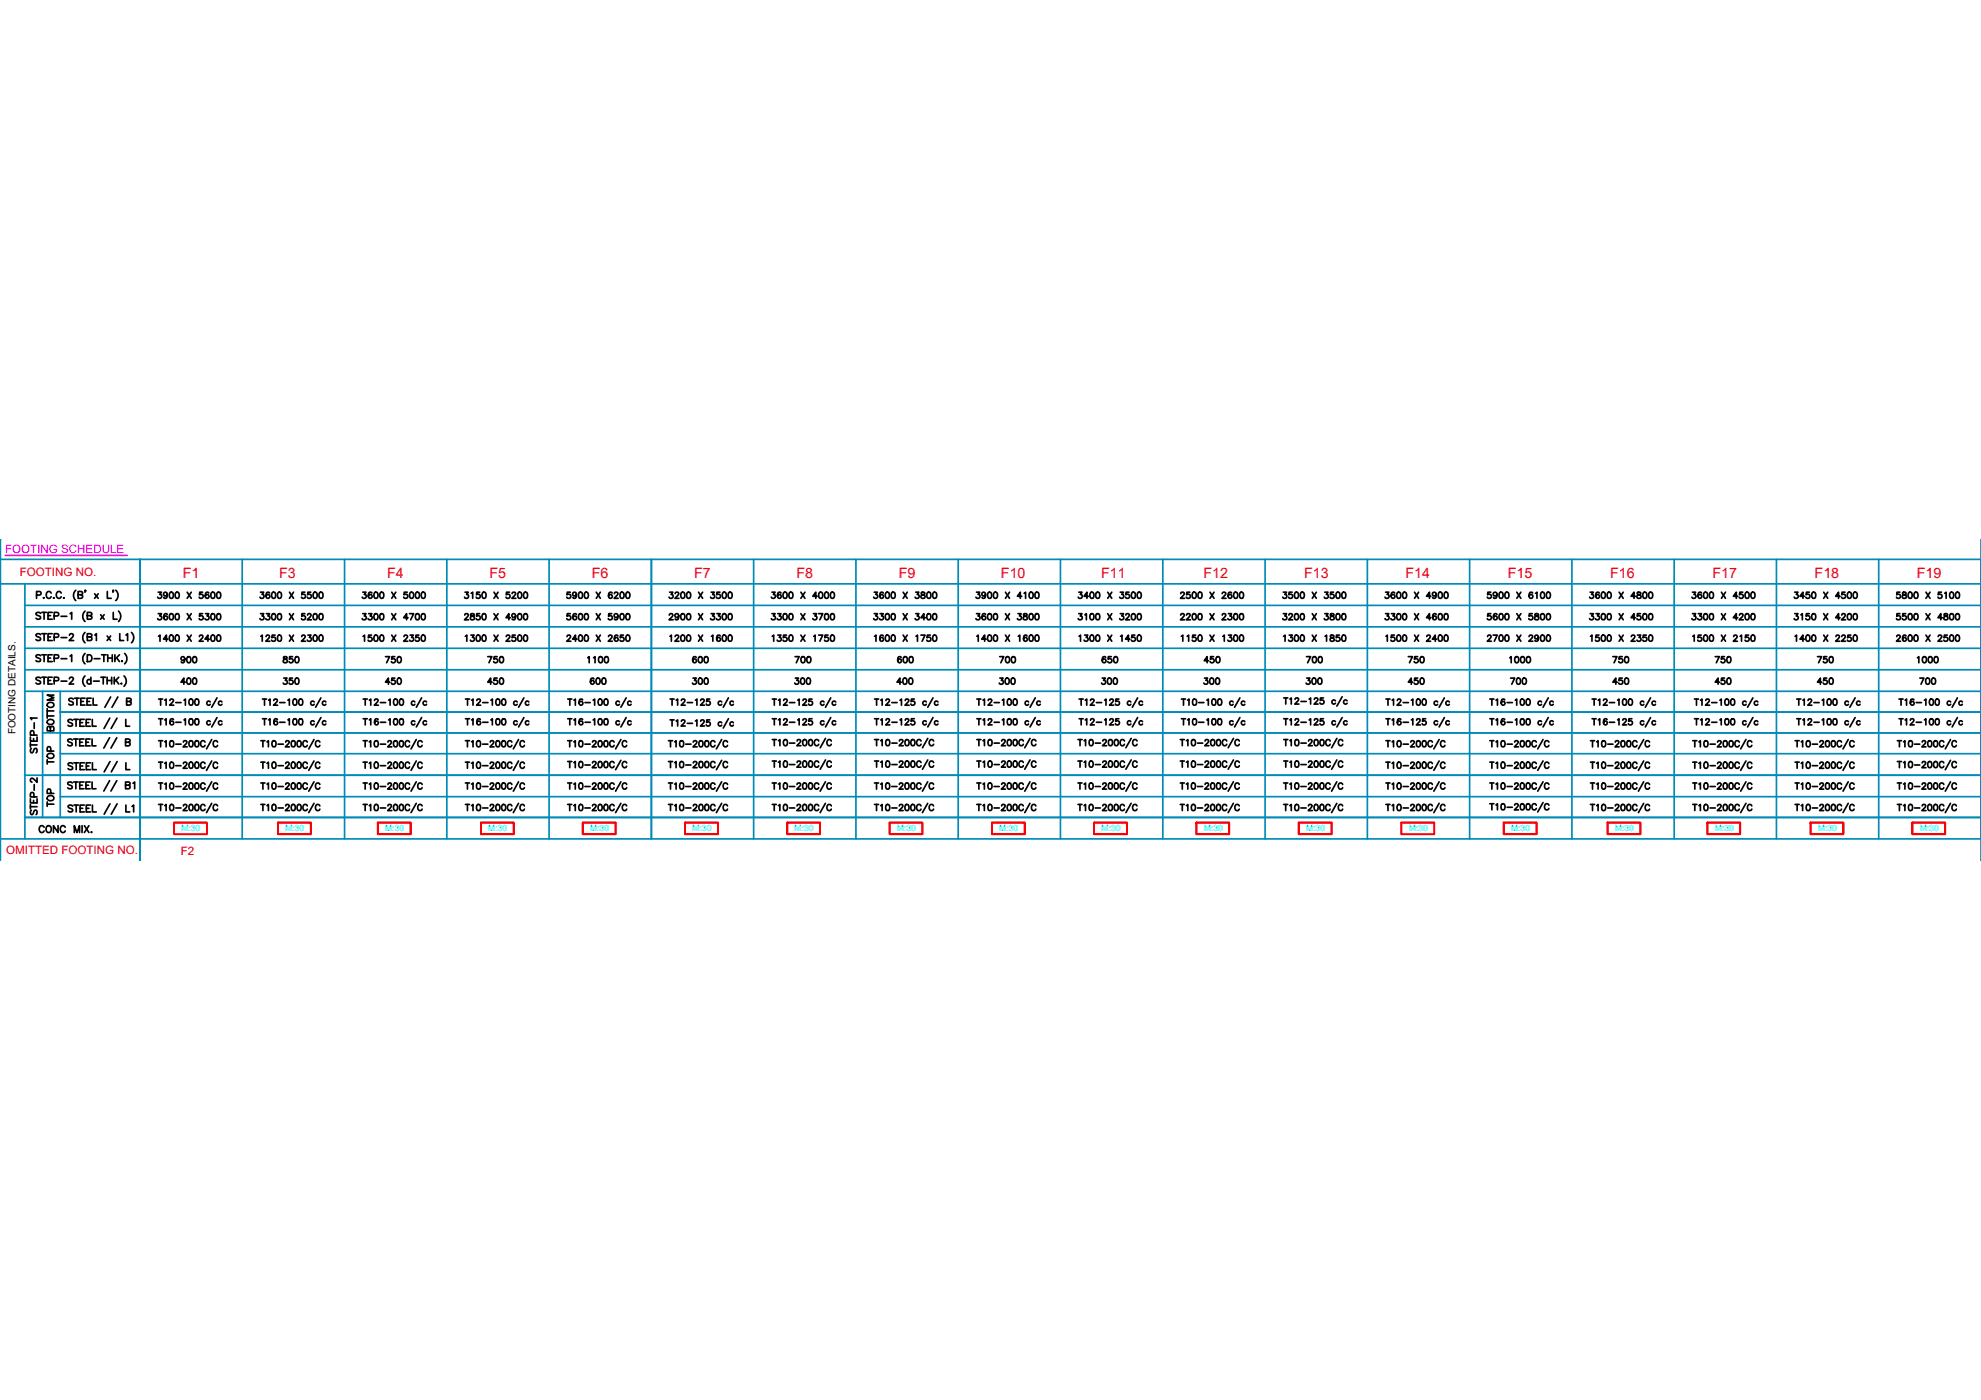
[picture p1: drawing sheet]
<svg xmlns="http://www.w3.org/2000/svg" width="297mm" height="210mm" viewBox="0 0 297 210" stroke-linecap="round" stroke-linejoin="round" font-family="sans-serif">
<defs><g id="words">
<g font-size="3.5">
<text x="26.1" y="100.5">900</text>
<text x="41.6" y="100.5">850</text>
<text x="56.8" y="100.5">750</text>
<text x="72.3" y="100.5">750</text>
<text x="87.1" y="100.5">1100</text>
<text x="103" y="100.5">600</text>
<text x="118.2" y="100.5">700</text>
<text x="133.7" y="100.5">600</text>
<text x="148.9" y="100.5">700</text>
<text x="164.4" y="100.5">650</text>
<text x="179.6" y="100.5">450</text>
<text x="195.1" y="100.5">700</text>
<text x="210.3" y="100.5">750</text>
<text x="225.4" y="100.5">1000</text>
<text x="240.9" y="100.5">750</text>
<text x="256.5" y="100.5">750</text>
<text x="271.6" y="100.5">750</text>
<text x="286.5" y="100.5">1000</text>
<text x="26.1" y="103.7">400</text>
<text x="41.6" y="103.7">350</text>
<text x="56.8" y="103.7">450</text>
<text x="72.3" y="103.7">450</text>
<text x="87.5" y="103.7">600</text>
<text x="103" y="103.7">300</text>
<text x="118.2" y="103.7">300</text>
<text x="133.7" y="103.7">400</text>
<text x="148.9" y="103.7">300</text>
<text x="164.4" y="103.7">300</text>
<text x="179.6" y="103.7">300</text>
<text x="195.1" y="103.7">300</text>
<text x="210.3" y="103.7">450</text>
<text x="225.8" y="103.7">700</text>
<text x="240.9" y="103.7">450</text>
<text x="256.5" y="103.7">450</text>
<text x="271.6" y="103.7">450</text>
<text x="286.8" y="103.7">700</text>
<text x="9.2" y="115.7" transform="rotate(-90 9.2 115.7)">TOP</text>
<text x="9.2" y="122.1" transform="rotate(-90 9.2 122.1)">TOP</text>
</g>
<g font-size="2.1" fill="#f00">
<text x="27.4" y="86.6">F1</text>
<text x="41.9" y="86.6">F3</text>
<text x="58.1" y="86.6">F4</text>
<text x="73.4" y="86.6">F5</text>
<text x="88.7" y="86.6">F6</text>
<text x="104.1" y="86.6">F7</text>
<text x="119.4" y="86.6">F8</text>
<text x="134.8" y="86.6">F9</text>
<text x="150.1" y="86.6">F10</text>
<text x="165.1" y="86.6">F11</text>
<text x="180.5" y="86.6">F12</text>
<text x="195.5" y="86.6">F13</text>
<text x="210.7" y="86.6">F14</text>
<text x="226.1" y="86.6">F15</text>
<text x="241.4" y="86.6">F16</text>
<text x="256.8" y="86.6">F17</text>
<text x="272.1" y="86.6">F18</text>
<text x="287.4" y="86.7">F19</text>
</g>
<text font-size="1.7" fill="#f0f" x=".8" y="82.9">FOOTING SCHEDULE</text>
<g font-size="1.7" fill="#f00">
<text x="3" y="86.3">FOOTING NO.</text>
<text x=".9" y="128.1">OMITTED FOOTING NO.</text>
<text x="27.1" y="128.2">F2</text>
</g>
<text font-size="1.5" x="2.3" y="110.1" transform="rotate(-90 2.3 110.1)">FOOTING DETAILS.</text>
<g font-size="1.3" fill="#0ff">
<text x="27.2" y="124.6">M:30</text>
<text x="42.8" y="124.6">M:30</text>
<text x="57.7" y="124.6">M:30</text>
<text x="73.2" y="124.6">M:30</text>
<text x="88.5" y="124.6">M:30</text>
<text x="103.8" y="124.6">M:30</text>
<text x="119.2" y="124.6">M:30</text>
<text x="134.5" y="124.6">M:30</text>
<text x="149.8" y="124.6">M:30</text>
<text x="165.2" y="124.6">M:30</text>
<text x="180.5" y="124.6">M:30</text>
<text x="195.8" y="124.6">M:30</text>
<text x="211.2" y="124.6">M:30</text>
<text x="226.6" y="124.6">M:30</text>
<text x="242.2" y="124.6">M:30</text>
<text x="257.1" y="124.6">M:30</text>
<text x="272.6" y="124.6">M:30</text>
<text x="287.9" y="124.6">M:30</text>
</g>
</g></defs>
<!-- layer: Schedule Border -->
<g fill="none" stroke="#008ab8" stroke-width=".25">
<path d="M.1 80.8h.1M.1 83.9h296.9M.1 87.5h296.9M.1 80.8v48.2M3.7 94h293.3M3.7 87.5v38.3M3.7 90.8h293.3M3.7 97.2h293.3M21 83.9v45.1M36.3 83.9v41.9M51.7 83.9v41.9M67 83.9v41.9"/>
<path d="M82.3 83.9v41.9M97.7 83.9v41.9M113 83.9v41.9M128.3 83.9v41.9M143.7 83.9v41.9M159 83.9v41.9M174.4 83.9v41.9M189.7 83.9v41.9M205 83.9v41.9M220.4 83.9v41.9M235.7 83.9v41.9M251 83.9v41.9"/>
<path d="M266.4 83.9v41.9M281.7 83.9v41.9M297 80.8v48.2M3.7 103.6h293.3M3.7 100.4h293.3M3.7 116.2h293.3M6.4 109.9h290.6M6.4 103.6v19M9 113h288M9 106.8h288M9 103.6v19M9 119.4h288"/>
<path d="M.1 125.8h296.9M3.7 122.6h293.3M297 129h.1"/>
</g>
<!-- layer: S-TEXT. -->
<g fill="none" stroke="#000" stroke-width=".25">
<path d="M5.5 89.2h.6l.1-.2-.1-.2-.6-.1v1M6.1 95.2l-.3-.2-.4 .2 .1 .2 .5 .2 .1 .1v.2l-.3 .1-.4-.1M6.1 92l-.3-.2-.4 .2v.2l.7 .3v.2l-.3 .1-.4-.1M6.1 98.3l-.3-.1-.4 .1 .1 .3 .5 .2 .1 .2-.1 .1-.4 .1-.2-.2M6.3 95h.7M6.3 91.8h.7M6.3 98.2h.7M6.5 89.7h.1zM6.6 91.8v1M6.6 95v1M6.6 98.2v1M7.2 95.5h.4"/>
<path d="M7.2 92.3h.4M7.2 98.7h.4M7.7 88.9a.38 .38 0 0 0-.5-.2 .38 .38 0 0 0-.3 .4v.2a.38 .38 0 0 0 .3 .4 .38 .38 0 0 0 .5-.2M7.8 95h-.6v1h.6M7.8 91.8h-.6v1h.6M7.8 98.2h-.6v1h.6M8 89.7h.1zM8.1 95.5h.6l.1-.4-.7-.1v1M8.1 92.4l.6-.1 .1-.1v-.3l-.7-.1v1M8.1 98.7h.6l.1-.4-.7-.1v1M9.2 95.6h.8M9.2 92.4h.8"/>
<path d="M9.2 98.8h.8M9.2 88.9a.38 .38 0 0 0-.5-.2 .38 .38 0 0 0-.3 .4v.2a.38 .38 0 0 0 .3 .4 .38 .38 0 0 0 .5-.2M9.5 89.7h.1zM10.4 95.3l.1-.2 .3-.1 .2 .3-.6 .7h.6M10.5 92l.2-.2v1M10.5 98.4l.2-.2v1M11.4 88.5a1.05 1.05 0 0 0 0 1.5M11.7 89.2l.6-.1 .1-.2-.3-.2h-.4v1l.6-.1 .1-.2-.3-.2M12.7 94.8a1.05 1.05 0 0 0 0 1.6M12.7 91.6a1.05 1.05 0 0 0 0 1.6M12.7 98a1.05 1.05 0 0 0 0 1.5M12.8 88.5h-.1h.1l-.1 .3"/>
<path d="M13.1 95.5h.6l.1-.2-.1-.2-.6-.1v1l.6-.1 .1-.2-.3-.2M13.1 92.3h.6l.1-.3-.3-.2h-.4v1l.6-.1 .1-.2-.3-.2M13.1 98.2h.3a.54 .54 0 0 1 .4 .5 .54 .54 0 0 1-.4 .5h-.3zM14.1 98.8h.9M14.2 89l.5 .7M14.2 95.2l.3-.2v1M14.7 89l-.5 .7M15.1 92.2l.5 .6M15.2 98.2h.7M15.6 98.2v1M15.6 92.2l-.5 .6M16.1 95.3l.5 .7"/>
<path d="M16.1 88.7v1h.6M16.2 98.7h.6M16.2 98.2v1M16.6 95.3l-.5 .7M16.8 98.2v1M17 91.8v1h.6M17 88.5h-.1h.1l-.1 .3M17.2 98.2v1M17.4 88.5a1.03 1.03 0 0 1 0 1.5M17.5 98.6l.4 .6M17.8 91.6a1.05 1.05 0 0 1 0 1.6M17.9 98.2l-.7 .7"/>
<path d="M18 95v1h.5M18.3 99.1v.1zM18.7 98a1.05 1.05 0 0 1 0 1.5M18.9 95.2l.2-.2v1M19.7 94.8a1.05 1.05 0 0 1 0 1.6M23.7 92h.5l-.3 .4a.31 .31 0 0 1 .3 .2 .31 .31 0 0 1-.2 .4 .31 .31 0 0 1-.4-.3M23.7 88.8h.5l-.3 .3a.31 .31 0 0 1 .3 .5 .31 .31 0 0 1-.6-.1M23.8 95.4l.2-.2v.9M25.1 92.1l-.1-.1a.45 .45 0 0 0-.5 .4 .45 .45 0 0 0 .3 .5 .28 .28 0 0 0 .3-.2 .28 .28 0 0 0-.2-.3 .28 .28 0 0 0-.3 .2M25.1 89.1a.28 .28 0 0 1-.4 .2 .28 .28 0 0 1-.1-.4 .28 .28 0 0 1 .4 0l.1 .2a.44 .44 0 0 1-.4 .6l-.1-.1M25.2 95.8h-.7l.5-.6v.9M25.5 92h.2a.48 .48 0 0 1 .3 .5 .48 .48 0 0 1-.3 .4 .58 .58 0 0 1-.2-.9z"/>
<path d="M25.5 88.8h.2a.48 .48 0 0 1 .3 .4 .48 .48 0 0 1-.3 .5 .58 .58 0 0 1-.2-.9zM25.5 95.3l.2-.1a.48 .48 0 0 1 .3 .5 .48 .48 0 0 1-.3 .4 .58 .58 0 0 1-.2-.8zM26.4 92h.1a.48 .48 0 0 1 .4 .5 .48 .48 0 0 1-.4 .4 .58 .58 0 0 1-.1-.9zM26.4 88.8h.1a.48 .48 0 0 1 .4 .4 .48 .48 0 0 1-.4 .5 .58 .58 0 0 1-.1-.9zM26.4 95.3l.1-.1a.48 .48 0 0 1 .4 .5 .48 .48 0 0 1-.4 .4 .58 .58 0 0 1-.1-.8zM28.1 92l.6 .9M28.1 88.8l.6 .9M28.1 95.2l.6 .9M28.7 92l-.6 .9M28.7 88.8l-.6 .9M28.7 95.2l-.6 .9M29.9 95.4l.2-.2 .2 .1 .1 .1-.1 .3-.4 .4h.6"/>
<path d="M30.4 92h-.5v.4a.33 .33 0 0 1 .5 0 .33 .33 0 0 1-.1 .5 .33 .33 0 0 1-.4-.2M30.4 88.8h-.5v.4a.33 .33 0 0 1 .5 0 .33 .33 0 0 1-.1 .5 .33 .33 0 0 1-.4-.2M30.8 92h.5l-.3 .4a.31 .31 0 0 1 .3 .2 .31 .31 0 0 1-.2 .4 .31 .31 0 0 1-.4-.3M31.3 88.9l-.2-.1a.49 .49 0 0 0-.3 .4 .49 .49 0 0 0 .3 .5 .28 .28 0 0 0 .3-.3 .28 .28 0 0 0-.3-.3 .28 .28 0 0 0-.3 .3M31.4 95.8h-.7l.5-.6v.9M31.7 92h.2a.48 .48 0 0 1 .3 .5 .48 .48 0 0 1-.3 .4 .58 .58 0 0 1-.2-.9zM31.7 88.8h.2a.48 .48 0 0 1 .3 .4 .48 .48 0 0 1-.3 .5 .58 .58 0 0 1-.2-.9zM31.7 95.3l.2-.1a.48 .48 0 0 1 .3 .5 .48 .48 0 0 1-.3 .4 .58 .58 0 0 1-.2-.8zM32.6 92h.2a.48 .48 0 0 1 .3 .5 .48 .48 0 0 1-.3 .4 .59 .59 0 0 1-.2-.9zM32.6 88.8h.2a.48 .48 0 0 1 .3 .4 .48 .48 0 0 1-.3 .5 .6 .6 0 0 1-.2-.9zM32.6 95.3l.2-.1a.48 .48 0 0 1 .3 .5 .48 .48 0 0 1-.3 .4 .59 .59 0 0 1-.2-.8zM39.1 92h.4l-.2 .4a.31 .31 0 0 1 .3 .2 .31 .31 0 0 1-.3 .4 .31 .31 0 0 1-.3-.3"/>
<path d="M39.1 88.8h.4l-.2 .3a.31 .31 0 0 1 .2 .5 .31 .31 0 0 1-.5-.1M39.1 95.4l.2-.2v.9M39.9 95.4l.2-.2 .2 .1 .1 .1-.1 .3-.4 .4h.6M39.9 92h.5l-.2 .4a.3 .3 0 0 1 .2 .4 .3 .3 0 0 1-.5-.1M40.4 88.9l-.2-.1a.49 .49 0 0 0-.3 .4 .49 .49 0 0 0 .3 .5 .28 .28 0 0 0 .3-.3 .28 .28 0 0 0-.3-.3 .28 .28 0 0 0-.3 .3M40.9 92h.1a.48 .48 0 0 1 .3 .5 .48 .48 0 0 1-.3 .4h-.1l-.2-.4zM40.9 88.8h.1a.48 .48 0 0 1 .3 .4 .48 .48 0 0 1-.3 .5h-.1l-.2-.4zM41.3 95.2h-.5v.4a.32 .32 0 0 1 .5 0 .32 .32 0 0 1-.1 .5 .32 .32 0 0 1-.5-.1M41.7 92h.2a.48 .48 0 0 1 .3 .5 .48 .48 0 0 1-.3 .4 .58 .58 0 0 1-.2-.9zM41.7 88.8h.2a.48 .48 0 0 1 .3 .4 .48 .48 0 0 1-.3 .5 .58 .58 0 0 1-.2-.9zM41.7 95.3l.2-.1a.48 .48 0 0 1 .3 .5 .48 .48 0 0 1-.3 .4 .58 .58 0 0 1-.2-.8zM43.4 92l.6 .9"/>
<path d="M43.4 88.8l.6 .9M43.4 95.2l.6 .9M44 92l-.6 .9M44 88.8l-.6 .9M44 95.2l-.6 .9M45.2 95.4l.2-.2 .3 .1 .1 .1-.2 .3-.4 .4h.6M45.7 92h-.4l-.1 .4a.33 .33 0 0 1 .5 0 .33 .33 0 0 1 0 .5 .33 .33 0 0 1-.5-.2M45.7 88.8h-.4l-.1 .4a.33 .33 0 0 1 .5 0 .33 .33 0 0 1 0 .5 .33 .33 0 0 1-.5-.2M46.1 92.2l.2-.2h.3v.2l-.1 .3-.4 .4h.6M46.2 95.2h.4l-.2 .4a.31 .31 0 0 1 .2 .5 .31 .31 0 0 1-.5-.1M46.6 88.8h-.4l-.1 .4a.33 .33 0 0 1 .5 0 .33 .33 0 0 1 0 .5 .33 .33 0 0 1-.5-.2M47.1 92h.1a.48 .48 0 0 1 .4 .5 .48 .48 0 0 1-.4 .4h-.1l-.2-.4z"/>
<path d="M47.1 88.8h.1a.48 .48 0 0 1 .4 .4 .48 .48 0 0 1-.4 .5h-.1l-.2-.4zM47.1 95.3l.1-.1a.48 .48 0 0 1 .4 .5 .48 .48 0 0 1-.4 .4 .58 .58 0 0 1-.1-.8zM48 92h.1a.48 .48 0 0 1 .3 .5 .48 .48 0 0 1-.3 .4 .58 .58 0 0 1-.1-.9zM48 88.8h.1a.48 .48 0 0 1 .3 .4 .48 .48 0 0 1-.3 .5 .58 .58 0 0 1-.1-.9zM48 95.3l.1-.1a.48 .48 0 0 1 .3 .5 .48 .48 0 0 1-.3 .4 .58 .58 0 0 1-.1-.8zM54.4 92h.5l-.3 .4a.31 .31 0 0 1 .3 .2 .31 .31 0 0 1-.2 .4 .31 .31 0 0 1-.4-.3M54.4 88.8h.5l-.3 .3a.31 .31 0 0 1 .2 .5 .31 .31 0 0 1-.5-.1M54.4 95.4l.3-.2v.9M55.3 92h.5l-.3 .4a.31 .31 0 0 1 .3 .2 .31 .31 0 0 1-.3 .4 .31 .31 0 0 1-.3-.3M55.7 95.2h-.4l-.1 .4a.32 .32 0 0 1 .5 0 .32 .32 0 0 1 0 .5 .32 .32 0 0 1-.5-.1M55.8 88.9l-.2-.1a.49 .49 0 0 0-.4 .4 .49 .49 0 0 0 .3 .5 .29 .29 0 0 0 .3-.3 .29 .29 0 0 0-.3-.3 .29 .29 0 0 0-.3 .3M56.2 92a.45 .45 0 0 1 .5 .4 .45 .45 0 0 1-.3 .5h-.1a.6 .6 0 0 1-.1-.9z"/>
<path d="M56.2 88.8h.1a.47 .47 0 0 1 .4 .4 .47 .47 0 0 1-.4 .5 .6 .6 0 0 1-.1-.9zM56.2 95.3a.45 .45 0 0 1 .5 .3 .45 .45 0 0 1-.3 .5h-.1a.6 .6 0 0 1-.1-.8zM57.1 92h.1a.48 .48 0 0 1 .4 .5 .48 .48 0 0 1-.4 .4h-.1l-.2-.4zM57.1 88.8h.1a.48 .48 0 0 1 .4 .4 .48 .48 0 0 1-.4 .5h-.1l-.2-.4zM57.1 95.3l.1-.1a.48 .48 0 0 1 .4 .5 .48 .48 0 0 1-.4 .4 .58 .58 0 0 1-.1-.8zM58.7 92l.6 .9M58.7 88.8l.6 .9M58.7 95.2l.6 .9M59.3 92l-.6 .9M59.3 88.8l-.6 .9M59.3 95.2l-.6 .9M60.6 95.4l.2-.2 .2 .1 .1 .1-.1 .3-.5 .4h.6"/>
<path d="M61.1 88.8h-.5v.4a.33 .33 0 0 1 .5 0 .33 .33 0 0 1-.1 .5 .33 .33 0 0 1-.5-.2M61.2 92.6h-.7l.5-.6v.9M61.4 92h.6l-.4 .9M61.5 95.2h.5l-.3 .4a.31 .31 0 0 1 .3 .5 .31 .31 0 0 1-.6-.1M61.5 88.8h.2a.48 .48 0 0 1 .3 .4 .48 .48 0 0 1-.3 .5 .6 .6 0 0 1-.2-.9zM62.4 92h.1a.48 .48 0 0 1 .4 .5 .48 .48 0 0 1-.4 .4h-.1l-.1-.4zM62.4 88.8h.1a.48 .48 0 0 1 .4 .4 .48 .48 0 0 1-.4 .5h-.1l-.1-.4zM62.8 95.2h-.4l-.1 .4a.32 .32 0 0 1 .5 0 .32 .32 0 0 1-.1 .5 .32 .32 0 0 1-.4-.1M63.3 92h.1a.48 .48 0 0 1 .4 .5 .48 .48 0 0 1-.4 .4 .58 .58 0 0 1-.1-.9zM63.3 88.8h.1a.48 .48 0 0 1 .4 .4 .48 .48 0 0 1-.4 .5 .58 .58 0 0 1-.1-.9zM63.3 95.3l.1-.1a.48 .48 0 0 1 .4 .5 .48 .48 0 0 1-.4 .4 .58 .58 0 0 1-.1-.8zM69.7 92.2l.2-.2h.2l.1 .2-.1 .3-.5 .4h.7"/>
<path d="M69.7 88.8h.5l-.2 .3a.31 .31 0 0 1 .2 .5 .31 .31 0 0 1-.6-.1M69.8 95.4l.2-.2v.9M70.6 92v.3l.4 .1 .1 .2a.29 .29 0 0 1-.4 .3 .29 .29 0 0 1 0-.5l.4-.1v-.2l-.2-.1zM70.6 95.2h.5l-.3 .4a.31 .31 0 0 1 .3 .5 .31 .31 0 0 1-.6-.1M70.7 89l.2-.2v.9M71.5 95.3l.2-.1a.48 .48 0 0 1 .3 .5 .48 .48 0 0 1-.3 .4 .59 .59 0 0 1-.2-.8zM71.9 92h-.4l-.1 .4a.33 .33 0 0 1 .5 0 .33 .33 0 0 1 0 .5 .33 .33 0 0 1-.5-.2M71.9 88.8h-.4l-.1 .4a.33 .33 0 0 1 .5 0 .33 .33 0 0 1 0 .5 .33 .33 0 0 1-.5-.2M72.4 92h.1a.48 .48 0 0 1 .4 .5 .48 .48 0 0 1-.4 .4h-.1l-.1-.4zM72.4 88.8h.1a.48 .48 0 0 1 .4 .4 .48 .48 0 0 1-.4 .5h-.1l-.1-.4zM72.4 95.3l.1-.1a.48 .48 0 0 1 .4 .5 .48 .48 0 0 1-.4 .4 .58 .58 0 0 1-.1-.8zM74.1 92l.6 .9"/>
<path d="M74.1 88.8l.6 .9M74.1 95.2l.6 .9M74.7 92l-.6 .9M74.7 88.8l-.6 .9M74.7 95.2l-.6 .9M75.9 95.4l.2-.2 .3 .1v.1l-.1 .3-.4 .4h.6M76.4 88.8h-.4l-.1 .4a.33 .33 0 0 1 .5 0 .33 .33 0 0 1-.1 .5 .33 .33 0 0 1-.4-.2M76.5 92.6h-.6l.4-.6v.9M76.8 89l.2-.2 .3 .2-.1 .3-.5 .4h.7M77.3 95.2h-.5v.4a.32 .32 0 0 1 .5 0 .32 .32 0 0 1-.1 .5 .32 .32 0 0 1-.5-.1M77.3 92.3a.29 .29 0 0 1-.4 .3 .29 .29 0 0 1-.1-.5 .29 .29 0 0 1 .5 0v.2a.45 .45 0 0 1-.3 .6l-.2-.1M77.8 92a.45 .45 0 0 1 .5 .4 .45 .45 0 0 1-.3 .5h-.1a.6 .6 0 0 1-.1-.9z"/>
<path d="M77.8 88.8h.1a.47 .47 0 0 1 .3 .4 .47 .47 0 0 1-.3 .5 .6 .6 0 0 1-.1-.9zM77.8 95.3a.45 .45 0 0 1 .5 .3 .45 .45 0 0 1-.3 .5h-.1a.6 .6 0 0 1-.1-.8zM78.6 92h.2a.48 .48 0 0 1 .3 .5 .48 .48 0 0 1-.3 .4h-.2l-.1-.4zM78.6 88.8h.2a.48 .48 0 0 1 .3 .4 .48 .48 0 0 1-.3 .5h-.2l-.1-.4zM78.6 95.3l.2-.1a.48 .48 0 0 1 .3 .5 .48 .48 0 0 1-.3 .4 .58 .58 0 0 1-.2-.8zM85 95.4l.2-.2 .3 .1 .1 .1-.2 .3-.4 .4h.6M85.5 92h-.4l-.1 .4a.33 .33 0 0 1 .5 0 .33 .33 0 0 1 0 .5 .33 .33 0 0 1-.5-.2M85.5 88.8h-.4l-.1 .4a.33 .33 0 0 1 .5 0 .33 .33 0 0 1 0 .5 .33 .33 0 0 1-.5-.2M86.4 92.1v-.1a.45 .45 0 0 0-.6 .4 .45 .45 0 0 0 .4 .5 .29 .29 0 0 0 .3-.2 .29 .29 0 0 0-.3-.3 .29 .29 0 0 0-.3 .2M86.4 89.1a.29 .29 0 0 1-.4 .2 .29 .29 0 0 1-.1-.4 .29 .29 0 0 1 .5 0v.2a.44 .44 0 0 1-.3 .6l-.2-.1M86.5 95.8h-.6l.4-.6v.9M86.9 92h.1a.48 .48 0 0 1 .4 .5 .48 .48 0 0 1-.4 .4 .59 .59 0 0 1-.1-.9z"/>
<path d="M86.9 88.8h.1a.48 .48 0 0 1 .4 .4 .48 .48 0 0 1-.4 .5 .6 .6 0 0 1-.1-.9zM86.9 95.3l.1-.1a.48 .48 0 0 1 .4 .5 .48 .48 0 0 1-.4 .4 .59 .59 0 0 1-.1-.8zM87.7 92a.45 .45 0 0 1 .6 .4 .45 .45 0 0 1-.3 .5h-.1a.6 .6 0 0 1-.2-.9zM87.7 88.8h.2a.47 .47 0 0 1 .3 .4 .47 .47 0 0 1-.3 .5 .6 .6 0 0 1-.2-.9zM87.7 95.3a.45 .45 0 0 1 .6 .3 .45 .45 0 0 1-.3 .5h-.1a.6 .6 0 0 1-.2-.8zM89.4 92l.6 .9M89.4 88.8l.6 .9M89.4 95.2l.6 .9M90 92l-.6 .9M90 88.8l-.6 .9M90 95.2l-.6 .9M91.2 95.4l.2-.2 .3 .1 .1 .1-.2 .3-.4 .4h.6"/>
<path d="M91.7 92h-.4l-.1 .4a.33 .33 0 0 1 .5 0 .33 .33 0 0 1 0 .5 .33 .33 0 0 1-.5-.2M91.8 88.9l-.1-.1a.45 .45 0 0 0-.5 .4 .45 .45 0 0 0 .3 .5 .29 .29 0 0 0 .3-.3 .29 .29 0 0 0-.2-.3 .29 .29 0 0 0-.4 .3M92.1 89l.2-.2 .4 .2-.2 .3-.4 .4h.6M92.7 92.3a.29 .29 0 0 1-.4 .2 .29 .29 0 0 1-.2-.4 .29 .29 0 0 1 .5 0l.1 .2a.44 .44 0 0 1-.4 .6l-.2-.1M92.7 95.4l-.1-.1a.45 .45 0 0 0-.5 .3 .45 .45 0 0 0 .3 .5 .29 .29 0 0 0 .3-.2 .29 .29 0 0 0-.3-.3 .29 .29 0 0 0-.3 .2M93.1 92h.1a.48 .48 0 0 1 .4 .5 .48 .48 0 0 1-.4 .4 .59 .59 0 0 1-.1-.9zM93.1 88.8h.1a.48 .48 0 0 1 .4 .4 .48 .48 0 0 1-.4 .5 .6 .6 0 0 1-.1-.9zM93.5 95.2h-.5v.4a.32 .32 0 0 1 .5 0 .32 .32 0 0 1-.1 .5 .32 .32 0 0 1-.4-.1M94 92a.45 .45 0 0 1 .5 .4 .45 .45 0 0 1-.3 .5h-.1a.6 .6 0 0 1-.1-.9zM94 88.8h.1a.47 .47 0 0 1 .4 .4 .47 .47 0 0 1-.4 .5 .6 .6 0 0 1-.1-.9zM94 95.3a.45 .45 0 0 1 .5 .3 .45 .45 0 0 1-.3 .5h-.1a.6 .6 0 0 1-.1-.8zM100.4 92.2l.1-.2h.3l.1 .2-.1 .3-.5 .4h.6"/>
<path d="M100.4 88.8h.5l-.3 .3a.31 .31 0 0 1 .3 .5 .31 .31 0 0 1-.6-.1M100.5 95.4l.2-.2v.9M101.2 89l.2-.2h.3l.1 .2-.2 .3-.4 .4h.6M101.2 95.4l.2-.2 .3 .1 .1 .1-.2 .3-.4 .4h.6M101.8 92.3a.29 .29 0 0 1-.4 .2 .29 .29 0 0 1-.1-.4 .29 .29 0 0 1 .4 0l.1 .2a.44 .44 0 0 1-.4 .6l-.2-.1M102.2 92h.1a.48 .48 0 0 1 .4 .5 .48 .48 0 0 1-.4 .4 .59 .59 0 0 1-.1-.9zM102.2 88.8h.1a.48 .48 0 0 1 .4 .4 .48 .48 0 0 1-.4 .5 .6 .6 0 0 1-.1-.9zM102.2 95.3l.1-.1a.48 .48 0 0 1 .4 .5 .48 .48 0 0 1-.4 .4 .59 .59 0 0 1-.1-.8zM103.1 92h.1a.48 .48 0 0 1 .4 .5 .48 .48 0 0 1-.4 .4 .59 .59 0 0 1-.1-.9zM103.1 88.8h.1a.48 .48 0 0 1 .4 .4 .48 .48 0 0 1-.4 .5 .6 .6 0 0 1-.1-.9zM103.1 95.3l.1-.1a.48 .48 0 0 1 .4 .5 .48 .48 0 0 1-.4 .4 .59 .59 0 0 1-.1-.8zM104.7 92l.7 .9"/>
<path d="M104.7 88.8l.7 .9M104.7 95.2l.7 .9M105.4 92l-.7 .9M105.4 88.8l-.7 .9M105.4 95.2l-.7 .9M106.6 92h.5l-.3 .4a.31 .31 0 0 1 .3 .2 .31 .31 0 0 1-.2 .4 .31 .31 0 0 1-.4-.3M106.6 88.8h.5l-.3 .3a.31 .31 0 0 1 .3 .5 .31 .31 0 0 1-.6-.1M106.7 95.4l.2-.2v.9M107.5 92h.5l-.3 .4a.31 .31 0 0 1 .3 .2 .31 .31 0 0 1-.2 .4 .31 .31 0 0 1-.4-.3M107.9 88.8h-.4v.4a.33 .33 0 0 1 .5 0 .33 .33 0 0 1-.1 .5 .33 .33 0 0 1-.5-.2M108 95.4l-.1-.1a.45 .45 0 0 0-.5 .3 .45 .45 0 0 0 .3 .5 .29 .29 0 0 0 .3-.2 .29 .29 0 0 0-.2-.3 .29 .29 0 0 0-.3 .2M108.4 92h.2a.48 .48 0 0 1 .3 .5 .48 .48 0 0 1-.3 .4 .59 .59 0 0 1-.2-.9z"/>
<path d="M108.4 88.8h.2a.48 .48 0 0 1 .3 .4 .48 .48 0 0 1-.3 .5 .6 .6 0 0 1-.2-.9zM108.4 95.3l.2-.1a.48 .48 0 0 1 .3 .5 .48 .48 0 0 1-.3 .4 .59 .59 0 0 1-.2-.8zM109.3 92a.45 .45 0 0 1 .5 .4 .45 .45 0 0 1-.3 .5h-.1a.59 .59 0 0 1-.1-.9zM109.3 88.8h.1a.48 .48 0 0 1 .4 .4 .48 .48 0 0 1-.4 .5 .6 .6 0 0 1-.1-.9zM109.3 95.3a.45 .45 0 0 1 .5 .3 .45 .45 0 0 1-.3 .5h-.1a.59 .59 0 0 1-.1-.8zM115.7 92h.5l-.2 .4a.31 .31 0 0 1 .3 .2 .31 .31 0 0 1-.3 .4 .31 .31 0 0 1-.3-.3M115.7 88.8h.5l-.2 .3a.31 .31 0 0 1 .2 .5 .31 .31 0 0 1-.5-.1M115.8 95.4l.2-.2v.9M116.6 92h.5l-.3 .4a.31 .31 0 0 1 .3 .2 .31 .31 0 0 1-.2 .4 .31 .31 0 0 1-.4-.3M116.6 95.2h.5l-.3 .4a.31 .31 0 0 1 .3 .5 .31 .31 0 0 1-.6-.1M117.1 88.9v-.1a.45 .45 0 0 0-.6 .4 .45 .45 0 0 0 .3 .5 .29 .29 0 0 0 .3-.3 .29 .29 0 0 0-.2-.3 .29 .29 0 0 0-.3 .3M117.5 92h.2a.48 .48 0 0 1 .3 .5 .48 .48 0 0 1-.3 .4 .59 .59 0 0 1-.2-.9z"/>
<path d="M117.5 88.8h.2a.48 .48 0 0 1 .3 .4 .48 .48 0 0 1-.3 .5 .6 .6 0 0 1-.2-.9zM117.9 95.2h-.4v.4a.32 .32 0 0 1 .4 0 .32 .32 0 0 1 0 .5 .32 .32 0 0 1-.5-.1M118.4 92h.2a.48 .48 0 0 1 .3 .5 .48 .48 0 0 1-.3 .4 .59 .59 0 0 1-.2-.9zM118.4 88.8h.2a.48 .48 0 0 1 .3 .4 .48 .48 0 0 1-.3 .5 .6 .6 0 0 1-.2-.9zM118.4 95.3l.2-.1a.48 .48 0 0 1 .3 .5 .48 .48 0 0 1-.3 .4 .59 .59 0 0 1-.2-.8zM120.1 92l.6 .9M120.1 88.8l.6 .9M120.1 95.2l.6 .9M120.7 92l-.6 .9M120.7 88.8l-.6 .9M120.7 95.2l-.6 .9M122 92h.4l-.2 .4a.31 .31 0 0 1 .3 .2 .31 .31 0 0 1-.3 .4 .31 .31 0 0 1-.3-.3"/>
<path d="M122 95.4l.2-.2v.9M122.5 89.4h-.6l.4-.6v.9M122.8 92h.6l-.5 .9M122.8 95.2h.6l-.5 .9M122.9 88.8h.1a.48 .48 0 0 1 .4 .4 .48 .48 0 0 1-.4 .5 .58 .58 0 0 1-.1-.9zM123.8 92h.1a.48 .48 0 0 1 .3 .5 .48 .48 0 0 1-.3 .4 .59 .59 0 0 1-.1-.9zM123.8 88.8h.1a.48 .48 0 0 1 .3 .4 .48 .48 0 0 1-.3 .5 .6 .6 0 0 1-.1-.9zM124.2 95.2h-.5v.4a.32 .32 0 0 1 .5 0 .32 .32 0 0 1-.1 .5 .32 .32 0 0 1-.5-.1M124.6 92h.2a.48 .48 0 0 1 .3 .5 .48 .48 0 0 1-.3 .4 .59 .59 0 0 1-.2-.9zM124.6 88.8h.2a.48 .48 0 0 1 .3 .4 .48 .48 0 0 1-.3 .5 .6 .6 0 0 1-.2-.9zM124.6 95.3l.2-.1a.48 .48 0 0 1 .3 .5 .48 .48 0 0 1-.3 .4 .59 .59 0 0 1-.2-.8zM131.1 92h.5l-.3 .4a.3 .3 0 0 1 .2 .4 .3 .3 0 0 1-.5-.1"/>
<path d="M131.1 88.8h.5l-.3 .3a.3 .3 0 0 1 .2 .5 .3 .3 0 0 1-.5-.1M131.1 95.4l.2-.2v.9M132 92h.4l-.2 .4a.31 .31 0 0 1 .3 .2 .31 .31 0 0 1-.3 .4 .31 .31 0 0 1-.3-.3M132.4 88.9l-.1-.1a.49 .49 0 0 0-.4 .4 .49 .49 0 0 0 .3 .5 .28 .28 0 0 0 .3-.3 .28 .28 0 0 0-.3-.3 .28 .28 0 0 0-.3 .3M132.4 95.4v-.1a.45 .45 0 0 0-.5 .3 .45 .45 0 0 0 .3 .5 .28 .28 0 0 0 .3-.2 .28 .28 0 0 0-.3-.3 .28 .28 0 0 0-.3 .2M132.9 92h.1a.48 .48 0 0 1 .4 .5 .48 .48 0 0 1-.4 .4 .58 .58 0 0 1-.1-.9zM132.9 88.8h.1a.48 .48 0 0 1 .4 .4 .48 .48 0 0 1-.4 .5 .58 .58 0 0 1-.1-.9zM132.9 95.3l.1-.1a.48 .48 0 0 1 .4 .5 .48 .48 0 0 1-.4 .4 .58 .58 0 0 1-.1-.8zM133.7 92h.2a.48 .48 0 0 1 .3 .5 .48 .48 0 0 1-.3 .4 .59 .59 0 0 1-.2-.9zM133.7 88.8h.2a.48 .48 0 0 1 .3 .4 .48 .48 0 0 1-.3 .5 .6 .6 0 0 1-.2-.9zM133.7 95.3l.2-.1a.48 .48 0 0 1 .3 .5 .48 .48 0 0 1-.3 .4 .59 .59 0 0 1-.2-.8zM135.4 92l.6 .9"/>
<path d="M135.4 88.8l.6 .9M135.4 95.2l.6 .9M136 92l-.6 .9M136 88.8l-.6 .9M136 95.2l-.6 .9M137.3 92h.5l-.3 .4a.31 .31 0 0 1 .3 .2 .31 .31 0 0 1-.2 .4 .31 .31 0 0 1-.4-.3M137.3 88.8h.5l-.3 .3a.31 .31 0 0 1 .2 .5 .31 .31 0 0 1-.5-.1M137.3 95.4l.3-.2v.9M138.1 95.2h.6l-.4 .9M138.2 88.8v.3l.4 .1 .1 .2a.31 .31 0 0 1-.3 .3 .31 .31 0 0 1-.3-.3l.6-.4-.1-.2zM138.7 92.6h-.6l.4-.6v.9M139.1 92h.1a.48 .48 0 0 1 .4 .5 .48 .48 0 0 1-.4 .4 .58 .58 0 0 1-.1-.9z"/>
<path d="M139.1 88.8h.1a.48 .48 0 0 1 .4 .4 .48 .48 0 0 1-.4 .5 .58 .58 0 0 1-.1-.9zM139.5 95.2h-.4l-.1 .4a.32 .32 0 0 1 .5 0 .32 .32 0 0 1-.1 .5 .32 .32 0 0 1-.4-.1M140 92h.1a.48 .48 0 0 1 .4 .5 .48 .48 0 0 1-.4 .4 .59 .59 0 0 1-.1-.9zM140 88.8h.1a.48 .48 0 0 1 .4 .4 .48 .48 0 0 1-.4 .5 .6 .6 0 0 1-.1-.9zM140 95.3l.1-.1a.48 .48 0 0 1 .4 .5 .48 .48 0 0 1-.4 .4 .59 .59 0 0 1-.1-.8zM146.4 92h.5l-.3 .4a.31 .31 0 0 1 .3 .2 .31 .31 0 0 1-.2 .4 .31 .31 0 0 1-.4-.3M146.4 88.8h.5l-.3 .3a.31 .31 0 0 1 .3 .5 .31 .31 0 0 1-.6-.1M146.5 95.4l.2-.2v.9M147.8 92.1l-.1-.1a.45 .45 0 0 0-.5 .4 .45 .45 0 0 0 .3 .5 .28 .28 0 0 0 .3-.2 .28 .28 0 0 0-.2-.3 .28 .28 0 0 0-.3 .2M147.8 89.1a.29 .29 0 0 1-.4 .2 .29 .29 0 0 1-.1-.4 .29 .29 0 0 1 .4 0l.1 .2a.44 .44 0 0 1-.4 .6l-.1-.1M147.9 95.8h-.7l.4-.6v.9M148.2 92h.1a.48 .48 0 0 1 .4 .5 .48 .48 0 0 1-.4 .4 .58 .58 0 0 1-.1-.9z"/>
<path d="M148.2 88.8h.1a.48 .48 0 0 1 .4 .4 .48 .48 0 0 1-.4 .5 .58 .58 0 0 1-.1-.9zM148.2 95.3l.1-.1a.48 .48 0 0 1 .4 .5 .48 .48 0 0 1-.4 .4 .58 .58 0 0 1-.1-.8zM149.1 92h.1a.48 .48 0 0 1 .4 .5 .48 .48 0 0 1-.4 .4 .58 .58 0 0 1-.1-.9zM149.1 88.8h.1a.48 .48 0 0 1 .4 .4 .48 .48 0 0 1-.4 .5 .58 .58 0 0 1-.1-.9zM149.1 95.3l.1-.1a.48 .48 0 0 1 .4 .5 .48 .48 0 0 1-.4 .4 .58 .58 0 0 1-.1-.8zM150.8 92l.6 .9M150.8 88.8l.6 .9M150.8 95.2l.6 .9M151.4 92l-.6 .9M151.4 88.8l-.6 .9M151.4 95.2l-.6 .9M152.6 92h.5l-.2 .4a.3 .3 0 0 1 .2 .4 .3 .3 0 0 1-.5-.1"/>
<path d="M152.7 95.4l.2-.2v.9M153.2 89.4h-.6l.4-.6v.9M153.5 92v.3l.4 .1 .1 .2a.31 .31 0 0 1-.3 .3 .31 .31 0 0 1-.3-.3l.6-.4v-.2zM153.6 89l.2-.2v.9M154 95.4v-.1a.45 .45 0 0 0-.6 .3 .45 .45 0 0 0 .3 .5 .28 .28 0 0 0 .3-.2 .28 .28 0 0 0-.2-.3 .28 .28 0 0 0-.3 .2M154.4 92h.2a.48 .48 0 0 1 .3 .5 .48 .48 0 0 1-.3 .4 .58 .58 0 0 1-.2-.9zM154.4 88.8h.2a.48 .48 0 0 1 .3 .4 .48 .48 0 0 1-.3 .5 .58 .58 0 0 1-.2-.9zM154.4 95.3l.2-.1a.48 .48 0 0 1 .3 .5 .48 .48 0 0 1-.3 .4 .58 .58 0 0 1-.2-.8zM155.3 92h.1a.48 .48 0 0 1 .4 .5 .48 .48 0 0 1-.4 .4 .59 .59 0 0 1-.1-.9zM155.3 88.8h.1a.48 .48 0 0 1 .4 .4 .48 .48 0 0 1-.4 .5 .6 .6 0 0 1-.1-.9zM155.3 95.3l.1-.1a.48 .48 0 0 1 .4 .5 .48 .48 0 0 1-.4 .4 .59 .59 0 0 1-.1-.8zM161.8 92h.4l-.2 .4a.31 .31 0 0 1 .3 .2 .31 .31 0 0 1-.3 .4 .31 .31 0 0 1-.3-.3"/>
<path d="M161.8 88.8h.4l-.2 .3a.31 .31 0 0 1 .2 .5 .31 .31 0 0 1-.5-.1M161.8 95.4l.2-.2v.9M162.6 95.2h.5l-.2 .4a.31 .31 0 0 1 .2 .5 .31 .31 0 0 1-.6-.1M162.7 92.2l.2-.2v.9M163.2 89.4h-.7l.5-.6v.9M163.6 92h.1a.48 .48 0 0 1 .3 .5 .48 .48 0 0 1-.3 .4h-.1l-.2-.4zM163.6 88.8h.1a.48 .48 0 0 1 .3 .4 .48 .48 0 0 1-.3 .5h-.1l-.2-.4zM163.6 95.3l.1-.1a.48 .48 0 0 1 .3 .5 .48 .48 0 0 1-.3 .4 .58 .58 0 0 1-.1-.8zM164.4 92h.2a.48 .48 0 0 1 .3 .5 .48 .48 0 0 1-.3 .4 .58 .58 0 0 1-.2-.9zM164.4 88.8h.2a.48 .48 0 0 1 .3 .4 .48 .48 0 0 1-.3 .5 .58 .58 0 0 1-.2-.9zM164.4 95.3l.2-.1a.48 .48 0 0 1 .3 .5 .48 .48 0 0 1-.3 .4 .58 .58 0 0 1-.2-.8zM166.1 92l.6 .9"/>
<path d="M166.1 88.8l.6 .9M166.1 95.2l.6 .9M166.7 92l-.6 .9M166.7 88.8l-.6 .9M166.7 95.2l-.6 .9M168 92h.5l-.3 .4a.31 .31 0 0 1 .3 .2 .31 .31 0 0 1-.3 .4 .31 .31 0 0 1-.3-.3M168 88.8h.5l-.3 .3a.31 .31 0 0 1 .2 .5 .31 .31 0 0 1-.5-.1M168 95.4l.2-.2v.9M168.8 92.2l.2-.2h.2l.1 .2-.1 .3-.4 .4h.6M169.3 88.8h-.4l-.1 .4a.33 .33 0 0 1 .5 0 .33 .33 0 0 1-.1 .5 .33 .33 0 0 1-.4-.2M169.4 95.8h-.6l.4-.6v.9M169.8 92h.1a.48 .48 0 0 1 .4 .5 .48 .48 0 0 1-.4 .4 .58 .58 0 0 1-.1-.9z"/>
<path d="M169.8 88.8h.1a.48 .48 0 0 1 .4 .4 .48 .48 0 0 1-.4 .5 .58 .58 0 0 1-.1-.9zM170.2 95.2h-.5v.4a.32 .32 0 0 1 .5 0 .32 .32 0 0 1-.1 .5 .32 .32 0 0 1-.5-.1M170.7 92h.1a.48 .48 0 0 1 .3 .5 .48 .48 0 0 1-.3 .4 .58 .58 0 0 1-.1-.9zM170.7 88.8h.1a.48 .48 0 0 1 .3 .4 .48 .48 0 0 1-.3 .5 .58 .58 0 0 1-.1-.9zM170.7 95.3l.1-.1a.48 .48 0 0 1 .3 .5 .48 .48 0 0 1-.3 .4 .58 .58 0 0 1-.1-.8zM177 92.2l.2-.2h.3l.1 .2-.2 .3-.4 .4h.6M177 89l.2-.2 .4 .2-.2 .3-.4 .4h.6M177.1 95.4l.3-.2v.9M177.9 92.2l.2-.2h.2l.2 .2-.2 .3-.4 .4h.6M178 95.4l.2-.2v.9M178.4 88.8h-.4l-.1 .4a.33 .33 0 0 1 .5 0 .33 .33 0 0 1 0 .5 .33 .33 0 0 1-.5-.2M178.9 92a.45 .45 0 0 1 .5 .4 .45 .45 0 0 1-.3 .5h-.1a.6 .6 0 0 1-.1-.9z"/>
<path d="M178.9 88.8h.1a.47 .47 0 0 1 .4 .4 .47 .47 0 0 1-.4 .5 .6 .6 0 0 1-.1-.9zM179.3 95.2h-.5v.4a.32 .32 0 0 1 .5 0 .32 .32 0 0 1-.1 .5 .32 .32 0 0 1-.4-.1M179.8 92h.1a.48 .48 0 0 1 .3 .5 .48 .48 0 0 1-.3 .4 .58 .58 0 0 1-.1-.9zM179.8 88.8h.1a.48 .48 0 0 1 .3 .4 .48 .48 0 0 1-.3 .5 .58 .58 0 0 1-.1-.9zM179.8 95.3l.1-.1a.48 .48 0 0 1 .3 .5 .48 .48 0 0 1-.3 .4 .58 .58 0 0 1-.1-.8zM181.4 92l.6 .9M181.4 88.8l.6 .9M181.4 95.2l.6 .9M182 92l-.6 .9M182 88.8l-.6 .9M182 95.2l-.6 .9M183.3 92.2l.1-.2h.3l.1 .2-.1 .3-.5 .4h.6"/>
<path d="M183.3 89l.1-.2 .4 .2-.1 .3-.5 .4h.6M183.4 95.4l.2-.2v.9M184.2 92h.5l-.3 .4a.3 .3 0 0 1 .2 .4 .3 .3 0 0 1-.5-.1M184.2 95.2h.5l-.3 .4a.31 .31 0 0 1 .2 .5 .31 .31 0 0 1-.5-.1M184.7 88.9l-.2-.1a.49 .49 0 0 0-.4 .4 .49 .49 0 0 0 .4 .5 .28 .28 0 0 0 .2-.3 .28 .28 0 0 0-.3-.3 .28 .28 0 0 0-.3 .3M185.1 92h.1a.48 .48 0 0 1 .4 .5 .48 .48 0 0 1-.4 .4h-.1l-.1-.4zM185.1 88.8h.1a.48 .48 0 0 1 .4 .4 .48 .48 0 0 1-.4 .5h-.1l-.1-.4zM185.1 95.3l.1-.1a.48 .48 0 0 1 .4 .5 .48 .48 0 0 1-.4 .4 .58 .58 0 0 1-.1-.8zM186 92h.1a.48 .48 0 0 1 .4 .5 .48 .48 0 0 1-.4 .4 .58 .58 0 0 1-.1-.9zM186 88.8h.1a.48 .48 0 0 1 .4 .4 .48 .48 0 0 1-.4 .5 .58 .58 0 0 1-.1-.9zM186 95.3l.1-.1a.48 .48 0 0 1 .4 .5 .48 .48 0 0 1-.4 .4 .58 .58 0 0 1-.1-.8zM192.4 92h.5l-.3 .4a.31 .31 0 0 1 .3 .2 .31 .31 0 0 1-.2 .4 .31 .31 0 0 1-.4-.3"/>
<path d="M192.4 88.8h.5l-.3 .3a.31 .31 0 0 1 .3 .5 .31 .31 0 0 1-.6-.1M192.5 95.4l.2-.2v.9M193.3 92.2l.1-.2h.3l.1 .2-.1 .3-.5 .4h.6M193.3 95.2h.5l-.3 .4a.31 .31 0 0 1 .3 .5 .31 .31 0 0 1-.6-.1M193.7 88.8h-.4v.4a.33 .33 0 0 1 .5 0 .33 .33 0 0 1-.1 .5 .33 .33 0 0 1-.5-.2M194.2 92a.45 .45 0 0 1 .6 .4 .45 .45 0 0 1-.4 .5 .59 .59 0 0 1-.2-.9zM194.2 88.8h.2a.48 .48 0 0 1 .3 .4 .48 .48 0 0 1-.3 .5 .6 .6 0 0 1-.2-.9zM194.2 95.3a.45 .45 0 0 1 .6 .3 .45 .45 0 0 1-.4 .5 .59 .59 0 0 1-.2-.8zM195.1 92h.1a.48 .48 0 0 1 .4 .5 .48 .48 0 0 1-.4 .4h-.1l-.1-.4zM195.1 88.8h.1a.48 .48 0 0 1 .4 .4 .48 .48 0 0 1-.4 .5h-.1l-.1-.4zM195.1 95.3l.1-.1a.48 .48 0 0 1 .4 .5 .48 .48 0 0 1-.4 .4 .58 .58 0 0 1-.1-.8zM196.8 92l.6 .9"/>
<path d="M196.8 88.8l.6 .9M196.8 95.2l.6 .9M197.4 92l-.6 .9M197.4 88.8l-.6 .9M197.4 95.2l-.6 .9M198.6 92h.5l-.2 .4a.31 .31 0 0 1 .3 .2 .31 .31 0 0 1-.3 .4 .31 .31 0 0 1-.3-.3M198.6 88.8h.5l-.2 .3a.31 .31 0 0 1 .2 .5 .31 .31 0 0 1-.5-.1M198.7 95.4l.2-.2v.9M199.5 92v.3l.4 .1 .2 .2a.31 .31 0 0 1-.4 .3 .31 .31 0 0 1-.3-.3l.2-.2 .4-.2v-.2zM199.5 95.3v.2l.4 .2 .2 .1a.31 .31 0 0 1-.4 .4 .31 .31 0 0 1-.3-.4l.6-.4v-.1zM200 88.8h-.5v.4a.33 .33 0 0 1 .5 0 .33 .33 0 0 1-.1 .5 .33 .33 0 0 1-.5-.2M200.4 92a.45 .45 0 0 1 .6 .4 .45 .45 0 0 1-.3 .5h-.1a.6 .6 0 0 1-.2-.9z"/>
<path d="M200.4 88.8h.2a.47 .47 0 0 1 .3 .4 .47 .47 0 0 1-.3 .5 .6 .6 0 0 1-.2-.9zM200.8 95.2h-.4v.4a.32 .32 0 0 1 .5 0 .32 .32 0 0 1-.1 .5 .32 .32 0 0 1-.5-.1M201.3 92h.2a.48 .48 0 0 1 .3 .5 .48 .48 0 0 1-.3 .4h-.2l-.1-.4zM201.3 88.8h.2a.48 .48 0 0 1 .3 .4 .48 .48 0 0 1-.3 .5h-.2l-.1-.4zM201.3 95.3l.2-.1a.48 .48 0 0 1 .3 .5 .48 .48 0 0 1-.3 .4 .58 .58 0 0 1-.2-.8zM207.8 92h.4l-.2 .4a.31 .31 0 0 1 .3 .2 .31 .31 0 0 1-.3 .4 .31 .31 0 0 1-.3-.3M207.8 88.8h.4l-.2 .3a.31 .31 0 0 1 .2 .5 .31 .31 0 0 1-.5-.1M207.8 95.4l.2-.2v.9M208.6 92h.5l-.2 .4a.31 .31 0 0 1 .3 .2 .31 .31 0 0 1-.3 .4 .31 .31 0 0 1-.3-.3M209.1 95.2h-.5v.4a.32 .32 0 0 1 .5 0 .32 .32 0 0 1-.1 .5 .32 .32 0 0 1-.4-.1M209.1 88.9v-.1a.45 .45 0 0 0-.6 .4 .45 .45 0 0 0 .4 .5 .29 .29 0 0 0 .3-.3 .29 .29 0 0 0-.3-.3 .29 .29 0 0 0-.3 .3M209.6 92h.1a.48 .48 0 0 1 .3 .5 .48 .48 0 0 1-.3 .4 .59 .59 0 0 1-.1-.9z"/>
<path d="M209.6 88.8h.1a.48 .48 0 0 1 .3 .4 .48 .48 0 0 1-.3 .5 .6 .6 0 0 1-.1-.9zM209.6 95.3l.1-.1a.48 .48 0 0 1 .3 .5 .48 .48 0 0 1-.3 .4 .59 .59 0 0 1-.1-.8zM210.4 92a.45 .45 0 0 1 .6 .4 .45 .45 0 0 1-.3 .5h-.1a.6 .6 0 0 1-.2-.9zM210.4 88.8h.2a.47 .47 0 0 1 .3 .4 .47 .47 0 0 1-.3 .5 .6 .6 0 0 1-.2-.9zM210.4 95.3a.45 .45 0 0 1 .6 .3 .45 .45 0 0 1-.3 .5h-.1a.6 .6 0 0 1-.2-.8zM212.1 92l.6 .9M212.1 88.8l.6 .9M212.1 95.2l.6 .9M212.7 92l-.6 .9M212.7 88.8l-.6 .9M212.7 95.2l-.6 .9M213.9 95.4l.2-.2 .3 .1 .1 .1-.2 .3-.4 .4h.6"/>
<path d="M214.6 92.6h-.7l.4-.6v.9M214.6 89.4h-.7l.4-.6v.9M215.3 92.1v-.1a.45 .45 0 0 0-.5 .4 .45 .45 0 0 0 .3 .5 .29 .29 0 0 0 .3-.2 .29 .29 0 0 0-.3-.3 .29 .29 0 0 0-.3 .2M215.3 89.1a.29 .29 0 0 1-.4 .2 .29 .29 0 0 1-.1-.4 .29 .29 0 0 1 .5 0v.2a.44 .44 0 0 1-.3 .6l-.2-.1M215.4 95.8h-.6l.4-.6v.9M215.8 92h.1a.48 .48 0 0 1 .4 .5 .48 .48 0 0 1-.4 .4 .59 .59 0 0 1-.1-.9zM215.8 88.8h.1a.48 .48 0 0 1 .4 .4 .48 .48 0 0 1-.4 .5 .6 .6 0 0 1-.1-.9zM215.8 95.3l.1-.1a.48 .48 0 0 1 .4 .5 .48 .48 0 0 1-.4 .4 .59 .59 0 0 1-.1-.8zM216.7 92h.1a.48 .48 0 0 1 .3 .5 .48 .48 0 0 1-.3 .4 .6 .6 0 0 1-.1-.9zM216.7 88.8h.1a.48 .48 0 0 1 .3 .4 .48 .48 0 0 1-.3 .5 .6 .6 0 0 1-.1-.9zM216.7 95.3l.1-.1a.48 .48 0 0 1 .3 .5 .48 .48 0 0 1-.3 .4 .6 .6 0 0 1-.1-.8zM223.1 95.4l.1-.2 .3 .1 .1 .1-.1 .3-.5 .4h.6"/>
<path d="M223.5 92h-.4v.4a.33 .33 0 0 1 .4 0 .33 .33 0 0 1 0 .5 .33 .33 0 0 1-.5-.2M223.5 88.8h-.4v.4a.33 .33 0 0 1 .4 0 .33 .33 0 0 1 0 .5 .33 .33 0 0 1-.5-.2M223.9 95.2h.6l-.4 .9M224.5 92.1l-.1-.1a.45 .45 0 0 0-.5 .4 .45 .45 0 0 0 .3 .5 .29 .29 0 0 0 .3-.2 .29 .29 0 0 0-.3-.3 .29 .29 0 0 0-.3 .2M224.5 89.1a.29 .29 0 0 1-.4 .2 .29 .29 0 0 1-.1-.4 .29 .29 0 0 1 .4 0l.1 .2a.44 .44 0 0 1-.4 .6l-.2-.1M224.9 92h.1a.48 .48 0 0 1 .4 .5 .48 .48 0 0 1-.4 .4 .59 .59 0 0 1-.1-.9zM224.9 88.8h.1a.48 .48 0 0 1 .4 .4 .48 .48 0 0 1-.4 .5 .6 .6 0 0 1-.1-.9zM224.9 95.3l.1-.1a.48 .48 0 0 1 .4 .5 .48 .48 0 0 1-.4 .4 .59 .59 0 0 1-.1-.8zM225.8 92h.1a.48 .48 0 0 1 .4 .5 .48 .48 0 0 1-.4 .4 .59 .59 0 0 1-.1-.9zM225.8 88.8h.1a.48 .48 0 0 1 .4 .4 .48 .48 0 0 1-.4 .5 .6 .6 0 0 1-.1-.9zM225.8 95.3l.1-.1a.48 .48 0 0 1 .4 .5 .48 .48 0 0 1-.4 .4 .59 .59 0 0 1-.1-.8zM227.4 92l.6 .9"/>
<path d="M227.4 88.8l.6 .9M227.4 95.2l.6 .9M228 92l-.6 .9M228 88.8l-.6 .9M228 95.2l-.6 .9M229.3 95.4l.2-.2 .2 .1 .1 .1-.1 .3-.5 .4h.6M229.8 92h-.5v.4a.33 .33 0 0 1 .5 0 .33 .33 0 0 1-.1 .5 .33 .33 0 0 1-.5-.2M229.8 88.9v-.1a.45 .45 0 0 0-.6 .4 .45 .45 0 0 0 .3 .5 .29 .29 0 0 0 .3-.3 .29 .29 0 0 0-.2-.3 .29 .29 0 0 0-.3 .3M230.2 92v.3l.4 .1 .1 .2a.29 .29 0 0 1-.4 .3 .29 .29 0 0 1-.1-.5l.4-.1 .1-.2-.2-.1zM230.2 89l.3-.2v.9M230.7 95.5a.29 .29 0 0 1-.4 .3 .29 .29 0 0 1-.1-.5 .29 .29 0 0 1 .4 .1l.1 .1a.43 .43 0 0 1-.4 .6l-.1-.1M231.1 92h.2a.48 .48 0 0 1 .3 .5 .48 .48 0 0 1-.3 .4 .59 .59 0 0 1-.2-.9z"/>
<path d="M231.1 88.8h.2a.48 .48 0 0 1 .3 .4 .48 .48 0 0 1-.3 .5 .6 .6 0 0 1-.2-.9zM231.1 95.3l.2-.1a.48 .48 0 0 1 .3 .5 .48 .48 0 0 1-.3 .4 .59 .59 0 0 1-.2-.8zM232 92a.45 .45 0 0 1 .5 .4 .45 .45 0 0 1-.3 .5h-.1a.6 .6 0 0 1-.1-.9zM232 88.8h.1a.47 .47 0 0 1 .4 .4 .47 .47 0 0 1-.4 .5 .6 .6 0 0 1-.1-.9zM232 95.3a.45 .45 0 0 1 .5 .3 .45 .45 0 0 1-.3 .5h-.1a.6 .6 0 0 1-.1-.8zM238.4 92h.5l-.2 .4a.31 .31 0 0 1 .2 .2 .31 .31 0 0 1-.2 .4 .31 .31 0 0 1-.4-.3M238.4 88.8h.5l-.2 .3a.31 .31 0 0 1 .2 .5 .31 .31 0 0 1-.6-.1M238.5 95.4l.2-.2v.9M239.3 92h.5l-.3 .4a.31 .31 0 0 1 .3 .2 .31 .31 0 0 1-.2 .4 .31 .31 0 0 1-.4-.3M239.8 95.2h-.5v.4a.32 .32 0 0 1 .5 0 .32 .32 0 0 1-.1 .5 .32 .32 0 0 1-.5-.1M239.8 88.9v-.1a.45 .45 0 0 0-.6 .4 .45 .45 0 0 0 .3 .5 .29 .29 0 0 0 .3-.3 .29 .29 0 0 0-.2-.3 .29 .29 0 0 0-.3 .3M240.2 92h.2a.48 .48 0 0 1 .3 .5 .48 .48 0 0 1-.3 .4 .59 .59 0 0 1-.2-.9z"/>
<path d="M240.2 88.8h.2a.48 .48 0 0 1 .3 .4 .48 .48 0 0 1-.3 .5 .6 .6 0 0 1-.2-.9zM240.2 95.3l.2-.1a.48 .48 0 0 1 .3 .5 .48 .48 0 0 1-.3 .4 .59 .59 0 0 1-.2-.8zM241.1 92h.1a.48 .48 0 0 1 .4 .5 .48 .48 0 0 1-.4 .4 .59 .59 0 0 1-.1-.9zM241.1 88.8h.1a.48 .48 0 0 1 .4 .4 .48 .48 0 0 1-.4 .5 .6 .6 0 0 1-.1-.9zM241.1 95.3l.1-.1a.48 .48 0 0 1 .4 .5 .48 .48 0 0 1-.4 .4 .59 .59 0 0 1-.1-.8zM242.8 92l.6 .9M242.8 88.8l.6 .9M242.8 95.2l.6 .9M243.4 92l-.6 .9M243.4 88.8l-.6 .9M243.4 95.2l-.6 .9M244.6 95.4l.2-.2 .3 .1v.1l-.1 .3-.4 .4h.6"/>
<path d="M245.2 92.6h-.6l.4-.6v.9M245.2 89.4h-.6l.4-.6v.9M245.5 88.8v.3l.4 .1 .2 .2a.3 .3 0 0 1-.4 .3 .3 .3 0 0 1-.2-.4l.5-.3v-.2zM245.5 95.2h.5l-.2 .4a.31 .31 0 0 1 .2 .5 .31 .31 0 0 1-.6-.1M246 92h-.5v.4a.33 .33 0 0 1 .5 0 .33 .33 0 0 1-.1 .5 .33 .33 0 0 1-.5-.2M246.5 92h.1a.48 .48 0 0 1 .3 .5 .48 .48 0 0 1-.3 .4 .59 .59 0 0 1-.1-.9zM246.5 88.8h.1a.48 .48 0 0 1 .3 .4 .48 .48 0 0 1-.3 .5 .6 .6 0 0 1-.1-.9zM246.9 95.2h-.5v.4a.32 .32 0 0 1 .5 0 .32 .32 0 0 1-.1 .5 .32 .32 0 0 1-.5-.1M247.3 92h.2a.48 .48 0 0 1 .3 .5 .48 .48 0 0 1-.3 .4 .59 .59 0 0 1-.2-.9zM247.3 88.8h.2a.48 .48 0 0 1 .3 .4 .48 .48 0 0 1-.3 .5 .6 .6 0 0 1-.2-.9zM247.3 95.3l.2-.1a.48 .48 0 0 1 .3 .5 .48 .48 0 0 1-.3 .4 .59 .59 0 0 1-.2-.8zM253.8 92h.5l-.3 .4a.3 .3 0 0 1 .2 .4 .3 .3 0 0 1-.5-.1"/>
<path d="M253.8 88.8h.5l-.3 .3a.3 .3 0 0 1 .2 .5 .3 .3 0 0 1-.5-.1M253.8 95.4l.2-.2v.9M254.7 92h.4l-.2 .4a.31 .31 0 0 1 .3 .2 .31 .31 0 0 1-.3 .4 .31 .31 0 0 1-.3-.3M255.1 95.2h-.4l-.1 .4a.32 .32 0 0 1 .5 0 .32 .32 0 0 1-.1 .5 .32 .32 0 0 1-.4-.1M255.1 88.9l-.1-.1a.49 .49 0 0 0-.4 .4 .49 .49 0 0 0 .3 .5 .28 .28 0 0 0 .3-.3 .28 .28 0 0 0-.3-.3 .28 .28 0 0 0-.3 .3M255.6 92h.1a.48 .48 0 0 1 .4 .5 .48 .48 0 0 1-.4 .4 .58 .58 0 0 1-.1-.9zM255.6 88.8h.1a.48 .48 0 0 1 .4 .4 .48 .48 0 0 1-.4 .5 .58 .58 0 0 1-.1-.9zM255.6 95.3l.1-.1a.48 .48 0 0 1 .4 .5 .48 .48 0 0 1-.4 .4 .58 .58 0 0 1-.1-.8zM256.4 92h.2a.48 .48 0 0 1 .3 .5 .48 .48 0 0 1-.3 .4 .59 .59 0 0 1-.2-.9zM256.4 88.8h.2a.48 .48 0 0 1 .3 .4 .48 .48 0 0 1-.3 .5 .6 .6 0 0 1-.2-.9zM256.4 95.3l.2-.1a.48 .48 0 0 1 .3 .5 .48 .48 0 0 1-.3 .4 .59 .59 0 0 1-.2-.8zM258.1 92l.6 .9"/>
<path d="M258.1 88.8l.6 .9M258.1 95.2l.6 .9M258.7 92l-.6 .9M258.7 88.8l-.6 .9M258.7 95.2l-.6 .9M260 95.4l.1-.2 .3 .1 .1 .1-.2 .3-.4 .4h.6M260.6 92.6h-.7l.4-.6v.9M260.6 89.4h-.7l.4-.6v.9M260.8 92.2l.2-.2h.3l.1 .2-.2 .3-.4 .4h.6M260.9 95.4l.2-.2v.9M261.3 88.8h-.4l-.1 .4a.33 .33 0 0 1 .5 0 .33 .33 0 0 1 0 .5 .33 .33 0 0 1-.5-.2M261.8 92h.1a.48 .48 0 0 1 .4 .5 .48 .48 0 0 1-.4 .4 .58 .58 0 0 1-.1-.9z"/>
<path d="M261.8 88.8h.1a.48 .48 0 0 1 .4 .4 .48 .48 0 0 1-.4 .5 .58 .58 0 0 1-.1-.9zM262.2 95.2h-.5v.4a.32 .32 0 0 1 .5 0 .32 .32 0 0 1-.1 .5 .32 .32 0 0 1-.4-.1M262.7 92h.1a.48 .48 0 0 1 .4 .5 .48 .48 0 0 1-.4 .4 .59 .59 0 0 1-.1-.9zM262.7 88.8h.1a.48 .48 0 0 1 .4 .4 .48 .48 0 0 1-.4 .5 .6 .6 0 0 1-.1-.9zM262.7 95.3l.1-.1a.48 .48 0 0 1 .4 .5 .48 .48 0 0 1-.4 .4 .59 .59 0 0 1-.1-.8zM269.1 92h.5l-.3 .4a.31 .31 0 0 1 .3 .2 .31 .31 0 0 1-.2 .4 .31 .31 0 0 1-.4-.3M269.1 88.8h.5l-.3 .3a.31 .31 0 0 1 .3 .5 .31 .31 0 0 1-.6-.1M269.2 95.4l.2-.2v.9M270 92.2l.3-.2v.9M270.6 89.4h-.7l.4-.6v.9M270.6 95.8h-.7l.4-.6v.9M270.9 95.3l.1-.1a.48 .48 0 0 1 .4 .5 .48 .48 0 0 1-.4 .4 .58 .58 0 0 1-.1-.8z"/>
<path d="M271.3 92h-.4l-.1 .4a.33 .33 0 0 1 .5 0 .33 .33 0 0 1-.1 .5 .33 .33 0 0 1-.4-.2M271.3 88.8h-.4l-.1 .4a.33 .33 0 0 1 .5 0 .33 .33 0 0 1-.1 .5 .33 .33 0 0 1-.4-.2M271.8 92h.1a.48 .48 0 0 1 .4 .5 .48 .48 0 0 1-.4 .4 .58 .58 0 0 1-.1-.9zM271.8 88.8h.1a.48 .48 0 0 1 .4 .4 .48 .48 0 0 1-.4 .5 .58 .58 0 0 1-.1-.9zM271.8 95.3l.1-.1a.48 .48 0 0 1 .4 .5 .48 .48 0 0 1-.4 .4 .58 .58 0 0 1-.1-.8zM273.4 92l.7 .9M273.4 88.8l.7 .9M273.4 95.2l.7 .9M274.1 92l-.7 .9M274.1 88.8l-.7 .9M274.1 95.2l-.7 .9M275.3 95.4l.2-.2 .2 .1 .1 .1-.1 .3-.5 .4h.7"/>
<path d="M275.9 92.6h-.7l.5-.6v.9M275.9 89.4h-.7l.5-.6v.9M276.2 92.2l.1-.2h.3l.1 .2-.1 .3-.5 .4h.6M276.2 95.4l.1-.2 .3 .1 .1 .1-.1 .3-.5 .4h.6M276.6 88.8h-.4v.4a.32 .32 0 0 1 .5 0 .32 .32 0 0 1-.1 .5 .32 .32 0 0 1-.5-.2M277.1 92h.2a.48 .48 0 0 1 .3 .5 .48 .48 0 0 1-.3 .4 .58 .58 0 0 1-.2-.9zM277.1 88.8h.2a.48 .48 0 0 1 .3 .4 .48 .48 0 0 1-.3 .5 .58 .58 0 0 1-.2-.9zM277.5 95.2h-.4l-.1 .4a.32 .32 0 0 1 .5 0 .32 .32 0 0 1 0 .5 .32 .32 0 0 1-.5-.1M278 92h.1a.48 .48 0 0 1 .4 .5 .48 .48 0 0 1-.4 .4 .59 .59 0 0 1-.1-.9zM278 88.8h.1a.48 .48 0 0 1 .4 .4 .48 .48 0 0 1-.4 .5 .6 .6 0 0 1-.1-.9zM278 95.3l.1-.1a.48 .48 0 0 1 .4 .5 .48 .48 0 0 1-.4 .4 .59 .59 0 0 1-.1-.8zM284.4 95.4l.2-.2 .2 .1 .1 .1-.1 .3-.4 .4h.6"/>
<path d="M284.9 92h-.5v.4a.33 .33 0 0 1 .5 0 .33 .33 0 0 1-.1 .5 .33 .33 0 0 1-.4-.2M284.9 88.8h-.5v.4a.33 .33 0 0 1 .5 0 .33 .33 0 0 1-.1 .5 .33 .33 0 0 1-.4-.2M285.3 88.8v.3l.4 .1 .2 .2a.31 .31 0 0 1-.4 .3 .31 .31 0 0 1-.3-.3l.6-.4v-.2zM285.8 92h-.5v.4a.33 .33 0 0 1 .5 0 .33 .33 0 0 1-.1 .5 .33 .33 0 0 1-.5-.2M285.8 95.4v-.1a.45 .45 0 0 0-.6 .3 .45 .45 0 0 0 .3 .5 .28 .28 0 0 0 .3-.2 .28 .28 0 0 0-.2-.3 .28 .28 0 0 0-.3 .2M286.2 92h.2a.48 .48 0 0 1 .3 .5 .48 .48 0 0 1-.3 .4h-.2l-.1-.4zM286.2 88.8h.2a.48 .48 0 0 1 .3 .4 .48 .48 0 0 1-.3 .5h-.2l-.1-.4zM286.2 95.3l.2-.1a.48 .48 0 0 1 .3 .5 .48 .48 0 0 1-.3 .4 .58 .58 0 0 1-.2-.8zM287.1 92h.1a.48 .48 0 0 1 .4 .5 .48 .48 0 0 1-.4 .4 .58 .58 0 0 1-.1-.9zM287.1 88.8h.1a.48 .48 0 0 1 .4 .4 .48 .48 0 0 1-.4 .5 .58 .58 0 0 1-.1-.9zM287.1 95.3l.1-.1a.48 .48 0 0 1 .4 .5 .48 .48 0 0 1-.4 .4 .58 .58 0 0 1-.1-.8zM288.8 92l.6 .9"/>
<path d="M288.8 88.8l.6 .9M288.8 95.2l.6 .9M289.4 92l-.6 .9M289.4 88.8l-.6 .9M289.4 95.2l-.6 .9M290.6 95.4l.2-.2 .3 .1 .1 .1-.2 .3-.4 .4h.6M291.1 88.8h-.4l-.1 .4a.33 .33 0 0 1 .5 0 .33 .33 0 0 1 0 .5 .33 .33 0 0 1-.5-.2M291.2 92.6h-.6l.4-.6v.9M291.5 92v.3l.4 .1 .2 .2a.31 .31 0 0 1-.3 .3 .31 .31 0 0 1-.3-.3l.5-.4v-.2zM291.6 89l.2-.2v.9M292 95.2h-.5v.4a.32 .32 0 0 1 .5 0 .32 .32 0 0 1-.1 .5 .32 .32 0 0 1-.4-.1M292.5 92h.1a.48 .48 0 0 1 .3 .5 .48 .48 0 0 1-.3 .4 .58 .58 0 0 1-.1-.9z"/>
<path d="M292.5 88.8h.1a.48 .48 0 0 1 .3 .4 .48 .48 0 0 1-.3 .5 .58 .58 0 0 1-.1-.9zM292.5 95.3l.1-.1a.48 .48 0 0 1 .3 .5 .48 .48 0 0 1-.3 .4 .58 .58 0 0 1-.1-.8zM293.3 92h.2a.48 .48 0 0 1 .3 .5 .48 .48 0 0 1-.3 .4 .58 .58 0 0 1-.2-.9zM293.3 88.8h.2a.48 .48 0 0 1 .3 .4 .48 .48 0 0 1-.3 .5 .58 .58 0 0 1-.2-.9zM293.3 95.3l.2-.1a.48 .48 0 0 1 .3 .5 .48 .48 0 0 1-.3 .4 .58 .58 0 0 1-.2-.8zM4.6 110.5v.6h1M4.6 119.8v.6h1M4.6 111.7h1M4.6 111.4v.6M4.7 112.2l-.1 .2 .1 .5 .2-.1 .2-.5 .2-.1h.1l.2 .2-.2 .5M5 110.7v.4M5 120v.4"/>
<path d="M5.1 110.2l-.1-.6h-.1h-.2l-.1 .6h1M5.1 119.5l-.1-.6-.1-.1-.2 .1-.1 .6h1M5.1 108.4v.8M5.6 107.7h-1l.1 .2M5.6 116.6v.7l-.5-.5-.4-.1-.1 .2v.2l.2 .2M6.1 101.7l-.3-.2-.4 .2 .1 .2 .5 .3 .1 .2-.1 .1-.4 .1-.2-.2M6.3 101.5h.7M6.6 101.5v1.1M7.1 107.3h1M7.1 106.2v.7M7.1 107v.7M7.1 106.6h1"/>
<path d="M7.2 102h.4M7.2 108a.46 .46 0 0 1 .7-.1 .46 .46 0 0 1 0 .6 .46 .46 0 0 1-.6 .1 .46 .46 0 0 1-.1-.6zM7.2 105.4a.48 .48 0 0 1 .6-.1 .48 .48 0 0 1 .2 .6 .49 .49 0 0 1-.6 .2 .49 .49 0 0 1-.3-.6zM7.6 109.1l.1-.2h.3l.1 .2v.5h-1l.1-.7 .3 .1 .1 .6M7.8 101.5h-.6v1.1h.6M8.1 104.2h-1l1 .4-1 .4h1M8.1 102.1l.6-.1 .1-.4-.7-.1v1.1M9.2 102.1h.8M10.4 101.8l.2-.3 .3 .1 .1 .1-.1 .4-.5 .5h.6M10.8 110.9l-.2-.1-.4 .1 .1 .3 .4 .2 .1 .1v.2l-.2 .1-.4-.1M10.8 117.4l-.2-.2-.4 .2 .1 .2 .5 .3v.2l-.1 .1-.3 .1-.2-.2M10.9 108l-.3-.1-.4 .1 .1 .2 .6 .4v.1l-.3 .2-.4-.2"/>
<path d="M10.9 114.5l-.2-.1-.5 .1 .1 .3 .5 .1 .1 .2v.1l-.2 .2-.5-.2M11 104.8l-.3-.1-.4 .1 .1 .3 .5 .2 .1 .1v.2l-.3 .1-.4-.1M11 110.8h.7M11 117.2h.7M11.1 107.9h.6M11.1 114.4h.7M11.2 104.7h.7M11.4 110.8v1M11.4 117.2v1.1M11.4 107.9v1M11.4 114.4v1M11.5 104.7v1"/>
<path d="M12 111.3h.3M12 117.7h.3M12 108.3h.4M12 114.9h.4M12.1 105.2h.4M12.6 110.8h-.6v1h.6M12.6 117.2h-.6v1.1h.6M12.6 107.9h-.6v1h.6M12.6 114.4h-.6v1h.6M12.7 104.7h-.6v1h.6M12.7 101.3a1.05 1.05 0 0 0 0 1.6M12.9 111.3h.4"/>
<path d="M12.9 117.7h.4M12.9 108.3h.4M12.9 114.9h.4M13 105.2h.4M13.5 110.8h-.6v1h.6M13.5 117.2h-.6v1.1h.6M13.5 107.9h-.6v1h.6M13.6 114.4h-.7v1h.7M13.6 102a.32 .32 0 0 0-.5 0 .32 .32 0 0 0 0 .5 .32 .32 0 0 0 .5-.1M13.6 101.5v1.1M13.7 104.7h-.7v1h.7M13.8 110.8v1h.6"/>
<path d="M13.8 117.2v1.1h.6M13.8 107.9v1h.6M13.9 114.4v1h.5M14 104.7v1h.5M14 102.1h.9M15.1 101.5h.7M15.5 101.5v1.1M16.1 102h.6M16.1 101.5v1.1M16.4 110.6l-.8 1.6M16.4 117l-.8 1.6M16.5 107.7l-.9 1.5"/>
<path d="M16.5 114.2l-.9 1.5M16.6 104.5l-.9 1.5M16.7 101.5v1.1M17.1 101.5v1.1M17.4 102l.4 .6M17.5 110.6l-.9 1.6M17.5 117l-.9 1.6M17.5 107.7l-.8 1.5M17.6 114.2l-.9 1.5M17.7 104.5l-.9 1.5M17.8 101.5l-.7 .7M18.2 102.5v.1z"/>
<path d="M18.6 101.3a1.05 1.05 0 0 1 0 1.6M18.8 111.3l.6-.1 .1-.3-.7-.1v1l.7-.1v-.3l-.2-.1M18.8 117.7h.6l.1-.4-.7-.1v1.1l.7-.1v-.4l-.2-.1M18.9 107.9v1h.5M18.9 114.4v1h.6M19 105.2l.6-.1v-.3l-.6-.1v1l.6-.1v-.3l-.2-.1M19.9 117.4l.3-.2v1.1M23.8 107.8h.6M23.8 104.8h.6M23.8 111.1h.6M23.8 117.4h.6M23.8 114.3h.6"/>
<path d="M24.1 104.8v.9M24.1 107.8v.9M24.1 111.1v.9M24.1 114.3v.9M24.1 117.4v.9M24.7 107.9l.2-.1v.9M24.7 105l.2-.2v.9M24.7 111.2l.2-.1v.9M24.7 117.6l.2-.2v.9M24.7 114.5l.2-.2v.9M25.5 105l.2-.2 .3 .2-.1 .3-.5 .4h.7M25.6 111.1h.1a.48 .48 0 0 1 .4 .4 .48 .48 0 0 1-.4 .5 .6 .6 0 0 1-.1-.9z"/>
<path d="M25.6 117.4h.1a.48 .48 0 0 1 .4 .5 .48 .48 0 0 1-.4 .4 .59 .59 0 0 1-.1-.9zM25.6 114.3h.1a.48 .48 0 0 1 .4 .4 .48 .48 0 0 1-.4 .5 .59 .59 0 0 1-.1-.9zM26 107.9v-.1a.45 .45 0 0 0-.6 .3 .45 .45 0 0 0 .3 .6 .29 .29 0 0 0 .4-.3 .29 .29 0 0 0-.3-.3 .29 .29 0 0 0-.3 .3M26.4 108.3h.7M26.4 105.3h.7M26.4 111.6h.7M26.4 117.9h.7M26.4 114.8h.7M27.5 111.3l.1-.2h.3l.1 .2-.6 .7h.7M27.5 117.6l.2-.2h.2l.1 .2-.1 .3-.5 .4h.7M27.5 114.5l.2-.2h.2l.1 .2-.1 .3-.5 .4h.7M27.6 107.9l.2-.1v.9"/>
<path d="M27.6 105l.2-.2v.9M28.5 107.8h.1a.48 .48 0 0 1 .3 .4 .48 .48 0 0 1-.3 .5 .58 .58 0 0 1-.1-.9zM28.5 104.9l.1-.1a.48 .48 0 0 1 .3 .5 .48 .48 0 0 1-.3 .4 .58 .58 0 0 1-.1-.8zM28.5 111.1h.1a.48 .48 0 0 1 .3 .4 .48 .48 0 0 1-.3 .5 .58 .58 0 0 1-.1-.9zM28.5 117.4h.1a.48 .48 0 0 1 .3 .5 .48 .48 0 0 1-.3 .4 .58 .58 0 0 1-.1-.9zM28.5 114.3h.1a.48 .48 0 0 1 .3 .4 .48 .48 0 0 1-.3 .5 .58 .58 0 0 1-.1-.9zM29.3 107.8h.2a.48 .48 0 0 1 .3 .4 .48 .48 0 0 1-.3 .5 .59 .59 0 0 1-.2-.9zM29.3 104.9l.2-.1a.48 .48 0 0 1 .3 .5 .48 .48 0 0 1-.3 .4 .59 .59 0 0 1-.2-.8zM29.3 111.1h.2a.48 .48 0 0 1 .3 .4 .48 .48 0 0 1-.3 .5 .6 .6 0 0 1-.2-.9zM29.3 117.4h.2a.48 .48 0 0 1 .3 .5 .48 .48 0 0 1-.3 .4 .59 .59 0 0 1-.2-.9zM29.3 114.3h.2a.48 .48 0 0 1 .3 .4 .48 .48 0 0 1-.3 .5 .59 .59 0 0 1-.2-.9zM30.7 111.3a.34 .34 0 0 0-.3-.2 .34 .34 0 0 0-.3 .3v.2a.34 .34 0 0 0 .3 .4 .34 .34 0 0 0 .3-.2"/>
<path d="M30.7 117.6a.34 .34 0 0 0-.3-.2 .34 .34 0 0 0-.3 .3v.3a.34 .34 0 0 0 .3 .3 .34 .34 0 0 0 .3-.2M30.7 114.5a.34 .34 0 0 0-.3-.2 .34 .34 0 0 0-.3 .3v.2a.34 .34 0 0 0 .3 .4 .34 .34 0 0 0 .3-.2M31.5 108.2a.29 .29 0 0 0-.4 0 .29 .29 0 0 0 0 .4 .29 .29 0 0 0 .4-.1M31.5 105.2a.29 .29 0 0 0-.4 0 .29 .29 0 0 0 0 .4 .29 .29 0 0 0 .4 0M31.7 110.9l-.7 1.4M31.7 117.2l-.7 1.4M31.7 114.1l-.7 1.4M32.5 107.6l-.8 1.4M32.5 104.6l-.8 1.4M32.6 111.3a.34 .34 0 0 0-.4-.2 .34 .34 0 0 0-.2 .3v.2a.34 .34 0 0 0 .2 .4 .34 .34 0 0 0 .4-.2M32.6 117.6a.34 .34 0 0 0-.4-.2 .34 .34 0 0 0-.2 .3v.3a.34 .34 0 0 0 .2 .3 .34 .34 0 0 0 .4-.2M32.6 114.5a.34 .34 0 0 0-.4-.2 .34 .34 0 0 0-.2 .3v.2a.34 .34 0 0 0 .2 .4 .34 .34 0 0 0 .4-.2"/>
<path d="M33.3 108.2a.29 .29 0 0 0-.5 0 .29 .29 0 0 0 0 .4 .29 .29 0 0 0 .5-.1M33.3 105.2a.29 .29 0 0 0-.5 0 .29 .29 0 0 0 0 .4 .29 .29 0 0 0 .5 0M39.1 111.1h.6M39.1 117.4h.6M39.1 114.3h.6M39.4 107.8h.6M39.4 104.8h.6M39.4 111.1v.9M39.4 114.3v.9M39.4 117.4v.9M39.7 104.8v.9M39.7 107.8v.9"/>
<path d="M40 111.2l.2-.1v.9M40 117.6l.2-.2v.9M40 114.5l.2-.2v.9M40.3 107.9l.2-.1v.9M40.3 105l.2-.2v.9M40.9 111.1h.1a.48 .48 0 0 1 .4 .4 .48 .48 0 0 1-.4 .5 .6 .6 0 0 1-.1-.9zM40.9 117.4h.1a.48 .48 0 0 1 .4 .5 .48 .48 0 0 1-.4 .4 .59 .59 0 0 1-.1-.9zM40.9 114.3h.1a.48 .48 0 0 1 .4 .4 .48 .48 0 0 1-.4 .5 .59 .59 0 0 1-.1-.9zM41.1 105l.1-.2 .3 .1 .1 .1-.1 .3-.5 .4h.6M41.6 107.9l-.1-.1a.45 .45 0 0 0-.5 .3 .45 .45 0 0 0 .3 .6 .29 .29 0 0 0 .3-.3 .29 .29 0 0 0-.2-.3 .29 .29 0 0 0-.3 .3M41.7 111.6h.8M41.7 117.9h.8"/>
<path d="M41.7 114.8h.8M41.9 108.3h.8M41.9 105.3h.8M42.8 111.3l.1-.2h.3l.2 .2-.6 .7h.6M42.8 117.6l.2-.2h.2l.2 .2-.2 .3-.4 .4h.6M42.8 114.5l.2-.2h.3l.1 .2-.2 .3-.4 .4h.6M43.2 107.9l.2-.1v.9M43.2 105l.2-.2v.9M43.8 111.1h.1a.48 .48 0 0 1 .4 .4 .48 .48 0 0 1-.4 .5 .58 .58 0 0 1-.1-.9zM43.8 117.4h.1a.48 .48 0 0 1 .4 .5 .48 .48 0 0 1-.4 .4 .58 .58 0 0 1-.1-.9zM43.8 114.3h.1a.48 .48 0 0 1 .4 .4 .48 .48 0 0 1-.4 .5 .58 .58 0 0 1-.1-.9zM44 107.8h.2a.48 .48 0 0 1 .3 .4 .48 .48 0 0 1-.3 .5l-.2-.1-.1-.3z"/>
<path d="M44 104.9l.2-.1a.48 .48 0 0 1 .3 .5 .48 .48 0 0 1-.3 .4h-.2l-.1-.4zM44.7 111.1h.1a.48 .48 0 0 1 .4 .4 .48 .48 0 0 1-.4 .5 .58 .58 0 0 1-.1-.9zM44.7 117.4h.1a.48 .48 0 0 1 .4 .5 .48 .48 0 0 1-.4 .4 .58 .58 0 0 1-.1-.9zM44.7 114.3h.1a.48 .48 0 0 1 .4 .4 .48 .48 0 0 1-.4 .5 .58 .58 0 0 1-.1-.9zM44.9 107.8h.1a.48 .48 0 0 1 .4 .4 .48 .48 0 0 1-.4 .5 .58 .58 0 0 1-.1-.9zM44.9 104.9l.1-.1a.48 .48 0 0 1 .4 .5 .48 .48 0 0 1-.4 .4 .58 .58 0 0 1-.1-.8zM46.1 111.3a.34 .34 0 0 0-.4-.2 .34 .34 0 0 0-.3 .3v.2a.34 .34 0 0 0 .3 .4 .34 .34 0 0 0 .4-.2M46.1 117.6a.34 .34 0 0 0-.4-.2 .34 .34 0 0 0-.3 .3v.3a.34 .34 0 0 0 .3 .3 .34 .34 0 0 0 .4-.2M46.1 114.5a.34 .34 0 0 0-.4-.2 .34 .34 0 0 0-.3 .3v.2a.34 .34 0 0 0 .3 .4 .34 .34 0 0 0 .4-.2M47.1 110.9l-.8 1.4M47.1 117.2l-.8 1.4M47.1 114.1l-.8 1.4"/>
<path d="M47.1 108.2a.29 .29 0 0 0-.4 0 .29 .29 0 0 0 0 .4 .29 .29 0 0 0 .4-.1M47.1 105.2a.29 .29 0 0 0-.4 0 .29 .29 0 0 0 0 .4 .29 .29 0 0 0 .4 0M48 111.3a.34 .34 0 0 0-.4-.2 .34 .34 0 0 0-.3 .3v.2a.34 .34 0 0 0 .3 .4 .34 .34 0 0 0 .4-.2M48 117.6a.34 .34 0 0 0-.4-.2 .34 .34 0 0 0-.3 .3v.3a.34 .34 0 0 0 .3 .3 .34 .34 0 0 0 .4-.2M48 114.5a.34 .34 0 0 0-.4-.2 .34 .34 0 0 0-.3 .3v.2a.34 .34 0 0 0 .3 .4 .34 .34 0 0 0 .4-.2M48.1 107.6l-.8 1.4M48.1 104.6l-.8 1.4M48.9 108.2a.29 .29 0 0 0-.5 0 .29 .29 0 0 0 0 .4 .29 .29 0 0 0 .5-.1M48.9 105.2a.29 .29 0 0 0-.5 0 .29 .29 0 0 0 0 .4 .29 .29 0 0 0 .5 0M54.4 111.1h.7M54.4 117.4h.7M54.4 114.3h.7"/>
<path d="M54.5 107.8h.6M54.5 104.8h.6M54.8 111.1v.9M54.8 114.3v.9M54.8 117.4v.9M54.8 104.8v.9M54.8 107.8v.9M55.4 111.2l.2-.1v.9M55.4 117.6l.2-.2v.9M55.4 114.5l.2-.2v.9M55.4 107.9l.2-.1v.9M55.4 105l.2-.2v.9"/>
<path d="M56.2 105l.1-.2 .4 .2-.1 .3-.5 .4h.6M56.2 111.1h.2a.48 .48 0 0 1 .3 .4 .48 .48 0 0 1-.3 .5 .58 .58 0 0 1-.2-.9zM56.2 117.4h.2a.48 .48 0 0 1 .3 .5 .48 .48 0 0 1-.3 .4 .58 .58 0 0 1-.2-.9zM56.2 114.3h.2a.48 .48 0 0 1 .3 .4 .48 .48 0 0 1-.3 .5 .58 .58 0 0 1-.2-.9zM56.7 107.9l-.1-.1a.45 .45 0 0 0-.5 .3 .45 .45 0 0 0 .3 .6 .29 .29 0 0 0 .3-.3 .29 .29 0 0 0-.2-.3 .29 .29 0 0 0-.3 .3M57 111.6h.8M57 117.9h.8M57 114.8h.8M57 108.3h.8M57 105.3h.8M58.2 111.3l.1-.2h.2l.2 .2-.6 .7h.6M58.2 117.6l.1-.2h.2l.2 .2-.1 .3-.5 .4h.6"/>
<path d="M58.2 114.5l.1-.2h.3l.1 .2-.1 .3-.5 .4h.6M58.3 107.9l.2-.1v.9M58.3 105l.2-.2v.9M59.1 111.1h.2a.48 .48 0 0 1 .3 .4 .48 .48 0 0 1-.3 .5l-.2-.1-.1-.3zM59.1 117.4h.2a.48 .48 0 0 1 .3 .5 .48 .48 0 0 1-.3 .4h-.2l-.1-.4zM59.1 114.3h.2a.48 .48 0 0 1 .3 .4 .48 .48 0 0 1-.3 .5h-.2l-.1-.4zM59.1 107.8h.2a.48 .48 0 0 1 .3 .4 .48 .48 0 0 1-.3 .5 .58 .58 0 0 1-.2-.9zM59.1 104.9l.2-.1a.48 .48 0 0 1 .3 .5 .48 .48 0 0 1-.3 .4 .58 .58 0 0 1-.2-.8zM60 107.8h.2a.48 .48 0 0 1 .3 .4 .48 .48 0 0 1-.3 .5 .59 .59 0 0 1-.2-.9zM60 104.9l.2-.1a.48 .48 0 0 1 .3 .5 .48 .48 0 0 1-.3 .4 .59 .59 0 0 1-.2-.8zM60 111.1h.1a.48 .48 0 0 1 .4 .4 .48 .48 0 0 1-.4 .5 .58 .58 0 0 1-.1-.9zM60 117.4h.1a.48 .48 0 0 1 .4 .5 .48 .48 0 0 1-.4 .4 .58 .58 0 0 1-.1-.9z"/>
<path d="M60 114.3h.1a.48 .48 0 0 1 .4 .4 .48 .48 0 0 1-.4 .5 .58 .58 0 0 1-.1-.9zM61.4 111.3a.34 .34 0 0 0-.4-.2 .34 .34 0 0 0-.2 .3v.2a.34 .34 0 0 0 .2 .4 .34 .34 0 0 0 .4-.2M61.4 117.6a.34 .34 0 0 0-.4-.2 .34 .34 0 0 0-.2 .3v.3a.34 .34 0 0 0 .2 .3 .34 .34 0 0 0 .4-.2M61.4 114.5a.34 .34 0 0 0-.4-.2 .34 .34 0 0 0-.2 .3v.2a.34 .34 0 0 0 .2 .4 .34 .34 0 0 0 .4-.2M62.2 108.2a.29 .29 0 0 0-.4 0 .29 .29 0 0 0 0 .4 .29 .29 0 0 0 .4-.1M62.2 105.2a.29 .29 0 0 0-.4 0 .29 .29 0 0 0 0 .4 .29 .29 0 0 0 .4 0M62.4 110.9l-.8 1.4M62.4 117.2l-.8 1.4M62.4 114.1l-.8 1.4M63.2 107.6l-.8 1.4M63.2 104.6l-.8 1.4M63.3 111.3a.34 .34 0 0 0-.4-.2 .34 .34 0 0 0-.3 .3v.2a.34 .34 0 0 0 .3 .4 .34 .34 0 0 0 .4-.2"/>
<path d="M63.3 117.6a.34 .34 0 0 0-.4-.2 .34 .34 0 0 0-.3 .3v.3a.34 .34 0 0 0 .3 .3 .34 .34 0 0 0 .4-.2M63.3 114.5a.34 .34 0 0 0-.4-.2 .34 .34 0 0 0-.3 .3v.2a.34 .34 0 0 0 .3 .4 .34 .34 0 0 0 .4-.2M64 108.2a.29 .29 0 0 0-.5 0 .29 .29 0 0 0 0 .4 .29 .29 0 0 0 .5-.1M64 105.2a.29 .29 0 0 0-.5 0 .29 .29 0 0 0 0 .4 .29 .29 0 0 0 .5 0M69.8 111.1h.6M69.8 117.4h.6M69.8 114.3h.6M69.8 107.8h.6M69.8 104.8h.6M70.1 111.1v.9M70.1 114.3v.9M70.1 117.4v.9"/>
<path d="M70.1 104.8v.9M70.1 107.8v.9M70.7 111.2l.2-.1v.9M70.7 117.6l.2-.2v.9M70.7 114.5l.2-.2v.9M70.7 107.9l.2-.1v.9M70.7 105l.2-.2v.9M71.5 105l.2-.2 .2 .1 .1 .1-.1 .3-.4 .4h.6M71.6 111.1h.1a.48 .48 0 0 1 .4 .4 .48 .48 0 0 1-.4 .5 .58 .58 0 0 1-.1-.9zM71.6 117.4h.1a.48 .48 0 0 1 .4 .5 .48 .48 0 0 1-.4 .4 .58 .58 0 0 1-.1-.9zM71.6 114.3h.1a.48 .48 0 0 1 .4 .4 .48 .48 0 0 1-.4 .5 .58 .58 0 0 1-.1-.9zM72 107.9v-.1a.45 .45 0 0 0-.6 .3 .45 .45 0 0 0 .4 .6 .29 .29 0 0 0 .3-.3 .29 .29 0 0 0-.3-.3 .29 .29 0 0 0-.3 .3"/>
<path d="M72.4 111.6h.8M72.4 117.9h.8M72.4 114.8h.8M72.4 108.3h.8M72.4 105.3h.8M73.5 111.3l.1-.2h.3l.1 .2-.5 .7h.6M73.5 117.6l.2-.2h.2l.1 .2-.1 .3-.4 .4h.6M73.5 114.5l.2-.2h.2l.1 .2-.1 .3-.4 .4h.6M73.6 107.9l.2-.1v.9M73.6 105l.2-.2v.9M74.5 111.1h.1a.47 .47 0 0 1 .4 .4 .47 .47 0 0 1-.4 .5 .6 .6 0 0 1-.1-.9zM74.5 117.4h.1a.47 .47 0 0 1 .4 .5 .47 .47 0 0 1-.4 .4 .6 .6 0 0 1-.1-.9z"/>
<path d="M74.5 114.3a.45 .45 0 0 1 .5 .3 .45 .45 0 0 1-.3 .6h-.1a.6 .6 0 0 1-.1-.9zM74.5 107.8h.1a.48 .48 0 0 1 .4 .4 .48 .48 0 0 1-.4 .5 .58 .58 0 0 1-.1-.9zM74.5 104.9l.1-.1a.48 .48 0 0 1 .4 .5 .48 .48 0 0 1-.4 .4 .58 .58 0 0 1-.1-.8zM75.3 111.1h.2a.48 .48 0 0 1 .3 .4 .48 .48 0 0 1-.3 .5 .58 .58 0 0 1-.2-.9zM75.3 117.4h.2a.48 .48 0 0 1 .3 .5 .48 .48 0 0 1-.3 .4 .58 .58 0 0 1-.2-.9zM75.3 114.3h.2a.48 .48 0 0 1 .3 .4 .48 .48 0 0 1-.3 .5 .58 .58 0 0 1-.2-.9zM75.4 107.8h.1a.48 .48 0 0 1 .3 .4 .48 .48 0 0 1-.3 .5 .58 .58 0 0 1-.1-.9zM75.4 104.9l.1-.1a.48 .48 0 0 1 .3 .5 .48 .48 0 0 1-.3 .4 .58 .58 0 0 1-.1-.8zM76.7 111.3a.34 .34 0 0 0-.3-.2 .34 .34 0 0 0-.3 .3v.2a.34 .34 0 0 0 .3 .4 .34 .34 0 0 0 .3-.2M76.7 117.6a.34 .34 0 0 0-.3-.2 .34 .34 0 0 0-.3 .3v.3a.34 .34 0 0 0 .3 .3 .34 .34 0 0 0 .3-.2M76.7 114.5a.34 .34 0 0 0-.3-.2 .34 .34 0 0 0-.3 .3v.2a.34 .34 0 0 0 .3 .4 .34 .34 0 0 0 .3-.2M77.6 108.2a.29 .29 0 0 0-.5 0 .29 .29 0 0 0 0 .4 .29 .29 0 0 0 .5-.1"/>
<path d="M77.6 105.2a.29 .29 0 0 0-.5 0 .29 .29 0 0 0 0 .4 .29 .29 0 0 0 .5 0M77.8 110.9l-.8 1.4M77.8 117.2l-.8 1.4M77.8 114.1l-.8 1.4M78.6 107.6l-.8 1.4M78.6 104.6l-.8 1.4M78.6 111.3a.34 .34 0 0 0-.4-.2 .34 .34 0 0 0-.2 .3v.2a.34 .34 0 0 0 .2 .4 .34 .34 0 0 0 .4-.2M78.6 117.6a.34 .34 0 0 0-.4-.2 .34 .34 0 0 0-.2 .3v.3a.34 .34 0 0 0 .2 .3 .34 .34 0 0 0 .4-.2M78.6 114.5a.34 .34 0 0 0-.4-.2 .34 .34 0 0 0-.2 .3v.2a.34 .34 0 0 0 .2 .4 .34 .34 0 0 0 .4-.2M79.3 108.2a.29 .29 0 0 0-.4 0 .29 .29 0 0 0 0 .4 .29 .29 0 0 0 .4-.1M79.3 105.2a.29 .29 0 0 0-.4 0 .29 .29 0 0 0 0 .4 .29 .29 0 0 0 .4 0M85.1 111.1h.6"/>
<path d="M85.1 117.4h.6M85.1 114.2h.6M85.1 107.8h.6M85.1 104.8h.6M85.4 111.1v.9M85.4 114.2v.9M85.4 117.4v.9M85.4 104.8v.9M85.4 107.8v.9M86 111.2l.3-.1v.9M86 117.6l.3-.2v.9M86 114.3l.3-.1v.9"/>
<path d="M86 107.9l.3-.1v.9M86 105l.3-.2v.9M86.9 111.1h.1a.48 .48 0 0 1 .4 .4 .48 .48 0 0 1-.4 .5l-.1-.1-.1-.3zM86.9 117.4h.1a.48 .48 0 0 1 .4 .5 .48 .48 0 0 1-.4 .4h-.1l-.1-.4zM86.9 114.2h.1a.48 .48 0 0 1 .4 .4 .48 .48 0 0 1-.4 .5l-.2-.2v-.2zM87.4 107.9l-.1-.1a.45 .45 0 0 0-.5 .3 .45 .45 0 0 0 .3 .6 .29 .29 0 0 0 .3-.3 .29 .29 0 0 0-.3-.3 .29 .29 0 0 0-.3 .3M87.4 104.9h-.1a.45 .45 0 0 0-.5 .3 .45 .45 0 0 0 .3 .5 .29 .29 0 0 0 .3-.2 .29 .29 0 0 0-.3-.3 .29 .29 0 0 0-.3 .2M87.7 111.6h.8M87.7 117.9h.8M87.7 114.7h.8M87.7 108.3h.8M87.7 105.3h.8"/>
<path d="M88.8 111.3l.1-.2h.3l.2 .2-.6 .7h.6M88.8 117.6l.2-.2 .4 .2-.2 .3-.4 .4h.6M88.8 114.4l.2-.2 .4 .1-.2 .4-.4 .4h.6M88.9 107.9l.3-.1v.9M88.9 105l.3-.2v.9M89.8 111.1h.1a.48 .48 0 0 1 .4 .4 .48 .48 0 0 1-.4 .5 .6 .6 0 0 1-.1-.9zM89.8 117.4h.1a.48 .48 0 0 1 .4 .5 .48 .48 0 0 1-.4 .4 .59 .59 0 0 1-.1-.9zM89.8 114.2a.45 .45 0 0 1 .6 .3 .45 .45 0 0 1-.4 .6h-.1a.6 .6 0 0 1-.1-.9zM89.8 107.8h.1a.48 .48 0 0 1 .4 .4 .48 .48 0 0 1-.4 .5l-.1-.1-.1-.3zM89.8 104.9l.1-.1a.48 .48 0 0 1 .4 .5 .48 .48 0 0 1-.4 .4h-.1l-.1-.4zM90.7 111.1h.1a.48 .48 0 0 1 .4 .4 .48 .48 0 0 1-.4 .5l-.1-.1-.2-.3zM90.7 117.4h.1a.48 .48 0 0 1 .4 .5 .48 .48 0 0 1-.4 .4h-.1l-.2-.4z"/>
<path d="M90.7 114.2h.1a.48 .48 0 0 1 .4 .4 .48 .48 0 0 1-.4 .5l-.2-.2-.1-.2zM90.7 107.8h.1a.48 .48 0 0 1 .4 .4 .48 .48 0 0 1-.4 .5 .58 .58 0 0 1-.1-.9zM90.7 104.9l.1-.1a.48 .48 0 0 1 .4 .5 .48 .48 0 0 1-.4 .4 .58 .58 0 0 1-.1-.8zM92.1 111.3a.34 .34 0 0 0-.4-.2 .34 .34 0 0 0-.3 .3v.2a.34 .34 0 0 0 .3 .4 .34 .34 0 0 0 .4-.2M92.1 117.6a.34 .34 0 0 0-.4-.2 .34 .34 0 0 0-.3 .3v.3a.34 .34 0 0 0 .3 .3 .34 .34 0 0 0 .4-.2M92.1 114.4a.34 .34 0 0 0-.4-.2 .34 .34 0 0 0-.3 .3 .38 .38 0 0 0 .1 .5 .38 .38 0 0 0 .5 0l.1-.1M92.9 108.2a.29 .29 0 0 0-.4 0 .29 .29 0 0 0 0 .4 .29 .29 0 0 0 .4-.1M92.9 105.2a.29 .29 0 0 0-.4 0 .29 .29 0 0 0 0 .4 .29 .29 0 0 0 .4 0M93.1 110.9l-.8 1.4M93.1 117.2l-.8 1.4M93.1 114l-.8 1.4M93.9 107.6l-.8 1.4"/>
<path d="M93.9 104.6l-.8 1.4M94 111.3a.34 .34 0 0 0-.4-.2 .34 .34 0 0 0-.3 .3v.2a.34 .34 0 0 0 .3 .4 .34 .34 0 0 0 .4-.2M94 117.6a.34 .34 0 0 0-.4-.2 .34 .34 0 0 0-.3 .3v.3a.34 .34 0 0 0 .3 .3 .34 .34 0 0 0 .4-.2M94 114.4a.34 .34 0 0 0-.4-.2 .34 .34 0 0 0-.3 .3 .38 .38 0 0 0 .1 .5 .38 .38 0 0 0 .5 0l.1-.1M94.6 108.2a.29 .29 0 0 0-.4 0 .29 .29 0 0 0 0 .4 .29 .29 0 0 0 .4-.1M94.6 105.2a.29 .29 0 0 0-.4 0 .29 .29 0 0 0 0 .4 .29 .29 0 0 0 .4 0M100.2 111.1h.6M100.2 117.4h.6M100.2 114.2h.6M100.5 104.8h.6M100.5 107.9h.6M100.5 111.1v.9"/>
<path d="M100.5 114.2v.9M100.5 117.4v.9M100.8 104.8v.9M100.8 107.9v1M101.2 111.2l.2-.1v.9M101.2 117.6l.2-.2v.9M101.2 114.3l.2-.1v.9M101.4 105l.2-.2v.9M101.4 108.1l.2-.2v1M102 111.1h.2a.48 .48 0 0 1 .3 .4 .48 .48 0 0 1-.3 .5 .6 .6 0 0 1-.2-.9zM102 117.4h.2a.48 .48 0 0 1 .3 .5 .48 .48 0 0 1-.3 .4 .59 .59 0 0 1-.2-.9zM102 114.2h.2a.48 .48 0 0 1 .3 .4 .48 .48 0 0 1-.3 .5 .6 .6 0 0 1-.2-.9z"/>
<path d="M102.2 105l.1-.2h.2l.2 .2-.1 .3-.5 .4h.6M102.2 108.1l.1-.1 .2-.1 .2 .3-.6 .7h.6M102.8 111.6h.8M102.8 117.9h.8M102.8 114.7h.8M103 105.3h.8M103 108.5h.8M104 111.3l.1-.2h.2l.2 .2-.6 .7h.6M104 117.6l.1-.2h.3l.1 .2-.1 .3-.5 .4h.6M104 114.4l.1-.2h.3l.1 .1-.1 .4-.5 .4h.6M104.3 105l.2-.2v.9M104.3 108.1l.2-.2v1"/>
<path d="M104.9 111.1h.2a.48 .48 0 0 1 .3 .4 .48 .48 0 0 1-.3 .5 .6 .6 0 0 1-.2-.9zM104.9 117.4h.2a.48 .48 0 0 1 .3 .5 .48 .48 0 0 1-.3 .4 .59 .59 0 0 1-.2-.9zM104.9 114.2h.2a.48 .48 0 0 1 .3 .4 .48 .48 0 0 1-.3 .5 .6 .6 0 0 1-.2-.9zM105.1 105l.1-.2h.2l.2 .2-.1 .3-.5 .4h.6M105.1 108.1l.1-.1 .2-.1 .2 .3-.6 .7h.6M105.8 111.1h.1a.48 .48 0 0 1 .4 .4 .48 .48 0 0 1-.4 .5 .6 .6 0 0 1-.1-.9zM105.8 117.4h.1a.48 .48 0 0 1 .4 .5 .48 .48 0 0 1-.4 .4 .59 .59 0 0 1-.1-.9zM105.8 114.2h.1a.48 .48 0 0 1 .4 .4 .48 .48 0 0 1-.4 .5 .6 .6 0 0 1-.1-.9zM106.4 104.8h-.4l-.1 .4a.32 .32 0 0 1 .5 0 .32 .32 0 0 1 0 .5 .32 .32 0 0 1-.5-.1M106.4 107.9h-.4l-.1 .4a.32 .32 0 0 1 .5 0 .32 .32 0 0 1 0 .5 .32 .32 0 0 1-.5-.1M107.2 111.3a.34 .34 0 0 0-.4-.2 .34 .34 0 0 0-.3 .3v.2a.34 .34 0 0 0 .3 .4 .34 .34 0 0 0 .4-.2M107.2 117.6a.34 .34 0 0 0-.4-.2 .34 .34 0 0 0-.3 .3v.3a.34 .34 0 0 0 .3 .3 .34 .34 0 0 0 .4-.2"/>
<path d="M107.2 114.4a.34 .34 0 0 0-.4-.2 .34 .34 0 0 0-.3 .3 .38 .38 0 0 0 .2 .5 .38 .38 0 0 0 .5 0v-.1M108.2 110.9l-.8 1.4M108.2 117.2l-.8 1.4M108.2 114l-.8 1.4M108.2 105.2a.29 .29 0 0 0-.4 0 .29 .29 0 0 0 0 .4 .29 .29 0 0 0 .4 0M108.2 108.4a.29 .29 0 0 0-.4-.1 .29 .29 0 0 0 0 .5 .29 .29 0 0 0 .4-.1M109.1 111.3a.34 .34 0 0 0-.4-.2 .34 .34 0 0 0-.3 .3v.2a.34 .34 0 0 0 .3 .4 .34 .34 0 0 0 .4-.2M109.1 117.6a.34 .34 0 0 0-.4-.2 .34 .34 0 0 0-.3 .3v.3a.34 .34 0 0 0 .3 .3 .34 .34 0 0 0 .4-.2M109.1 114.4a.34 .34 0 0 0-.4-.2 .34 .34 0 0 0-.3 .3 .38 .38 0 0 0 .1 .5 .38 .38 0 0 0 .5 0l.1-.1M109.2 104.6l-.8 1.4M109.2 107.8l-.8 1.4M110 105.2a.29 .29 0 0 0-.5 0 .29 .29 0 0 0 0 .4 .29 .29 0 0 0 .5 0"/>
<path d="M110 108.4a.29 .29 0 0 0-.5-.1 .29 .29 0 0 0 0 .5 .29 .29 0 0 0 .5-.1M115.8 117.4h.6M115.8 107.8h.6M115.8 104.8h.6M115.8 110.9h.6M115.8 114.1h.6M116.1 117.4v.9M116.1 104.8v.9M116.1 107.8v.9M116.1 110.9v.9M116.1 114.1v.9M116.7 117.6l.2-.2v.9"/>
<path d="M116.7 107.9l.2-.1v.9M116.7 105l.2-.2v.9M116.7 111.1l.2-.2v.9M116.7 114.3l.2-.2v.9M117.5 108l.2-.2h.2l.1 .1-.1 .3-.4 .5h.6M117.5 105l.2-.2h.2l.1 .2-.1 .3-.4 .4h.6M117.6 117.4h.1a.47 .47 0 0 1 .4 .5 .47 .47 0 0 1-.4 .4 .6 .6 0 0 1-.1-.9zM117.6 110.9h.1a.48 .48 0 0 1 .4 .4 .48 .48 0 0 1-.4 .5h-.1l-.1-.4zM117.6 114.1h.1a.48 .48 0 0 1 .4 .5 .48 .48 0 0 1-.4 .4 .58 .58 0 0 1-.1-.9zM118.4 108.3h.8M118.4 105.3h.8M118.4 117.9h.8"/>
<path d="M118.4 111.4h.8M118.4 114.6h.8M119.5 117.6l.2-.2h.3v.2l-.1 .3-.4 .4h.6M119.5 111.1l.2-.2 .4 .2-.2 .3-.4 .4h.6M119.5 114.3l.2-.2h.3l.1 .2-.2 .3-.4 .4h.6M119.6 107.9l.2-.1v.9M119.6 105l.2-.2v.9M120.4 108l.2-.2h.2l.1 .1-.5 .8h.6M120.4 105l.2-.2h.2l.1 .2-.1 .3-.4 .4h.6M120.5 117.4h.1a.48 .48 0 0 1 .4 .5 .48 .48 0 0 1-.4 .4 .59 .59 0 0 1-.1-.9zM120.5 110.9h.1a.48 .48 0 0 1 .4 .4 .48 .48 0 0 1-.4 .5 .59 .59 0 0 1-.1-.9zM120.5 114.1h.1a.48 .48 0 0 1 .4 .5 .48 .48 0 0 1-.4 .4 .59 .59 0 0 1-.1-.9z"/>
<path d="M121.4 117.4h.1a.48 .48 0 0 1 .3 .5 .48 .48 0 0 1-.3 .4 .59 .59 0 0 1-.1-.9zM121.4 110.9h.1a.48 .48 0 0 1 .3 .4 .48 .48 0 0 1-.3 .5 .6 .6 0 0 1-.1-.9zM121.4 114.1h.1a.48 .48 0 0 1 .3 .5 .48 .48 0 0 1-.3 .4 .6 .6 0 0 1-.1-.9zM121.8 107.8h-.5v.4a.32 .32 0 0 1 .5-.1 .32 .32 0 0 1-.1 .5 .32 .32 0 0 1-.5-.1M121.8 104.8h-.5v.4a.32 .32 0 0 1 .5 0 .32 .32 0 0 1-.1 .5 .32 .32 0 0 1-.5-.1M122.8 117.6a.34 .34 0 0 0-.4-.2 .34 .34 0 0 0-.3 .3v.3a.34 .34 0 0 0 .3 .3 .34 .34 0 0 0 .4-.2M122.8 111.1a.34 .34 0 0 0-.4-.2 .34 .34 0 0 0-.3 .3v.3a.34 .34 0 0 0 .3 .3 .34 .34 0 0 0 .4-.2M122.8 114.3a.34 .34 0 0 0-.4-.2 .34 .34 0 0 0-.3 .4v.2a.34 .34 0 0 0 .3 .3 .34 .34 0 0 0 .4-.2M123.6 108.2a.29 .29 0 0 0-.5 0 .29 .29 0 0 0 0 .4 .29 .29 0 0 0 .5-.1M123.6 105.2a.29 .29 0 0 0-.5 0 .29 .29 0 0 0 0 .4 .29 .29 0 0 0 .5 0M123.8 117.2l-.8 1.4M123.8 110.7l-.8 1.4"/>
<path d="M123.8 113.9l-.8 1.4M124.6 107.6l-.8 1.4M124.6 104.6l-.8 1.4M124.6 117.6a.34 .34 0 0 0-.3-.2 .34 .34 0 0 0-.3 .3v.3a.34 .34 0 0 0 .3 .3 .34 .34 0 0 0 .3-.2M124.6 111.1a.34 .34 0 0 0-.3-.2 .34 .34 0 0 0-.3 .3v.3a.34 .34 0 0 0 .3 .3 .34 .34 0 0 0 .3-.2M124.6 114.3a.34 .34 0 0 0-.3-.2 .34 .34 0 0 0-.3 .4v.2a.34 .34 0 0 0 .3 .3 .34 .34 0 0 0 .3-.2M125.3 108.2a.29 .29 0 0 0-.4 0 .29 .29 0 0 0 0 .4 .29 .29 0 0 0 .4-.1M125.3 105.2a.29 .29 0 0 0-.4 0 .29 .29 0 0 0 0 .4 .29 .29 0 0 0 .4 0M131.1 117.4h.6M131.1 107.8h.6M131.1 104.8h.6M131.1 110.9h.6"/>
<path d="M131.1 114.1h.6M131.4 117.4v.9M131.4 104.8v.9M131.4 107.8v.9M131.4 110.9v.9M131.4 114.1v.9M132 117.6l.3-.2v.9M132.1 107.9l.2-.1v.9M132.1 105l.2-.2v.9M132.1 111.1l.2-.2v.9M132.1 114.3l.2-.2v.9M132.8 108l.2-.2h.3l.1 .1-.2 .3-.4 .5h.6"/>
<path d="M132.8 105l.2-.2h.2l.2 .2-.2 .3-.4 .4h.6M132.9 117.4h.2a.48 .48 0 0 1 .3 .5 .48 .48 0 0 1-.3 .4 .59 .59 0 0 1-.2-.9zM132.9 110.9h.2a.47 .47 0 0 1 .3 .4 .47 .47 0 0 1-.3 .5 .6 .6 0 0 1-.2-.9zM132.9 114.1a.45 .45 0 0 1 .6 .4 .45 .45 0 0 1-.3 .5h-.1a.6 .6 0 0 1-.2-.9zM133.7 117.9h.8M133.7 108.3h.8M133.7 105.3h.8M133.7 111.4h.8M133.7 114.6h.8M134.8 117.6l.2-.2h.3l.1 .2-.1 .3-.5 .4h.6M134.9 111.1l.1-.2h.3l.1 .2-.1 .3-.5 .4h.6M134.9 114.3l.1-.2h.3l.1 .2-.1 .3-.5 .4h.6"/>
<path d="M134.9 107.9l.3-.1v.9M134.9 105l.3-.2v.9M135.7 108l.2-.2h.3l.1 .1-.6 .8h.6M135.7 105l.2-.2 .4 .2-.2 .3-.4 .4h.6M135.8 117.4h.1a.48 .48 0 0 1 .4 .5 .48 .48 0 0 1-.4 .4 .59 .59 0 0 1-.1-.9zM135.8 110.9h.2a.48 .48 0 0 1 .3 .4 .48 .48 0 0 1-.3 .5 .59 .59 0 0 1-.2-.9zM135.8 114.1h.2a.48 .48 0 0 1 .3 .5 .48 .48 0 0 1-.3 .4 .59 .59 0 0 1-.2-.9zM136.7 117.4h.1a.48 .48 0 0 1 .4 .5 .48 .48 0 0 1-.4 .4 .59 .59 0 0 1-.1-.9zM136.7 110.9h.1a.47 .47 0 0 1 .4 .4 .47 .47 0 0 1-.4 .5 .6 .6 0 0 1-.1-.9zM136.7 114.1a.45 .45 0 0 1 .5 .4 .45 .45 0 0 1-.3 .5h-.1a.6 .6 0 0 1-.1-.9zM137.1 107.8h-.4l-.1 .4a.33 .33 0 0 1 .5-.1 .33 .33 0 0 1-.1 .5 .33 .33 0 0 1-.4-.1M137.1 104.8h-.4l-.1 .4a.33 .33 0 0 1 .5 0 .33 .33 0 0 1-.1 .5 .33 .33 0 0 1-.4-.1"/>
<path d="M138.1 117.6a.34 .34 0 0 0-.4-.2 .34 .34 0 0 0-.3 .3v.3a.34 .34 0 0 0 .3 .3 .34 .34 0 0 0 .4-.2M138.1 111.1a.34 .34 0 0 0-.4-.2 .34 .34 0 0 0-.3 .3v.3a.34 .34 0 0 0 .3 .3 .34 .34 0 0 0 .4-.2M138.1 114.3a.34 .34 0 0 0-.4-.2 .34 .34 0 0 0-.3 .4v.2a.34 .34 0 0 0 .3 .3 .34 .34 0 0 0 .4-.2M138.9 108.2a.29 .29 0 0 0-.4 0 .29 .29 0 0 0 0 .4 .29 .29 0 0 0 .4-.1M138.9 105.2a.29 .29 0 0 0-.4 0 .29 .29 0 0 0 0 .4 .29 .29 0 0 0 .4 0M139.1 117.2l-.8 1.4M139.1 110.7l-.8 1.4M139.1 113.9l-.8 1.4M139.9 107.6l-.8 1.4M139.9 104.6l-.8 1.4M140 117.6a.34 .34 0 0 0-.4-.2 .34 .34 0 0 0-.3 .3v.3a.34 .34 0 0 0 .3 .3 .34 .34 0 0 0 .4-.2M140 111.1a.34 .34 0 0 0-.4-.2 .34 .34 0 0 0-.3 .3v.3a.34 .34 0 0 0 .3 .3 .34 .34 0 0 0 .4-.2"/>
<path d="M140 114.3a.34 .34 0 0 0-.4-.2 .34 .34 0 0 0-.3 .4v.2a.34 .34 0 0 0 .3 .3 .34 .34 0 0 0 .4-.2M140.6 108.2a.29 .29 0 0 0-.4 0 .29 .29 0 0 0 0 .4 .29 .29 0 0 0 .4-.1M140.6 105.2a.29 .29 0 0 0-.4 0 .29 .29 0 0 0 0 .4 .29 .29 0 0 0 .4 0M146.5 107.8h.6M146.5 104.8h.6M146.5 117.4h.6M146.5 110.9h.6M146.5 114.1h.6M146.8 104.8v.9M146.8 107.8v.9M146.8 110.9v.9M146.8 114.1v.9"/>
<path d="M146.8 117.4v.9M147.4 107.9l.2-.1v.9M147.4 105l.2-.2v.9M147.4 117.6l.2-.2v.9M147.4 111.1l.2-.2v.9M147.4 114.3l.2-.2v.9M148.2 108l.2-.2h.1l.2 .1-.6 .8h.7M148.2 105l.2-.2h.1l.2 .2-.1 .3-.5 .4h.7M148.3 117.4h.1a.48 .48 0 0 1 .4 .5 .48 .48 0 0 1-.4 .4 .59 .59 0 0 1-.1-.9zM148.3 110.9h.1a.48 .48 0 0 1 .4 .4 .48 .48 0 0 1-.4 .5 .59 .59 0 0 1-.1-.9zM148.3 114.1h.1a.48 .48 0 0 1 .4 .5 .48 .48 0 0 1-.4 .4 .59 .59 0 0 1-.1-.9zM149.1 117.9h.7"/>
<path d="M149.1 108.3h.7M149.1 105.3h.7M149.1 111.4h.7M149.1 114.6h.7M150.2 117.6l.2-.2h.1l.2 .2-.1 .3-.5 .4h.7M150.2 111.1l.2-.2h.2l.1 .2-.1 .3-.4 .4h.6M150.2 114.3l.2-.2h.2l.1 .2-.1 .3-.4 .4h.6M150.3 107.9l.2-.1v.9M150.3 105l.2-.2v.9M151.2 107.8h.1a.48 .48 0 0 1 .4 .4 .48 .48 0 0 1-.4 .5 .59 .59 0 0 1-.1-.9zM151.2 104.9l.1-.1a.48 .48 0 0 1 .4 .5 .48 .48 0 0 1-.4 .4 .59 .59 0 0 1-.1-.8zM151.2 117.4h.1a.48 .48 0 0 1 .3 .5 .48 .48 0 0 1-.3 .4 .58 .58 0 0 1-.1-.9z"/>
<path d="M151.2 110.9h.1a.48 .48 0 0 1 .4 .4 .48 .48 0 0 1-.4 .5 .59 .59 0 0 1-.1-.9zM151.2 114.1h.1a.48 .48 0 0 1 .4 .5 .48 .48 0 0 1-.4 .4 .59 .59 0 0 1-.1-.9zM152 117.4h.2a.48 .48 0 0 1 .3 .5 .48 .48 0 0 1-.3 .4 .59 .59 0 0 1-.2-.9zM152 107.8h.2a.48 .48 0 0 1 .3 .4 .48 .48 0 0 1-.3 .5 .59 .59 0 0 1-.2-.9zM152 104.9l.2-.1a.48 .48 0 0 1 .3 .5 .48 .48 0 0 1-.3 .4 .59 .59 0 0 1-.2-.8zM152 110.9h.2a.48 .48 0 0 1 .3 .4 .48 .48 0 0 1-.3 .5 .59 .59 0 0 1-.2-.9zM152 114.1h.2a.48 .48 0 0 1 .3 .5 .48 .48 0 0 1-.3 .4 .59 .59 0 0 1-.2-.9zM153.4 117.6a.34 .34 0 0 0-.4-.2 .34 .34 0 0 0-.2 .3v.3a.34 .34 0 0 0 .2 .3 .34 .34 0 0 0 .4-.2M153.4 111.1a.34 .34 0 0 0-.3-.2 .34 .34 0 0 0-.3 .3v.3a.34 .34 0 0 0 .3 .3 .34 .34 0 0 0 .3-.2M153.4 114.3a.34 .34 0 0 0-.3-.2 .34 .34 0 0 0-.3 .4v.2a.34 .34 0 0 0 .3 .3 .34 .34 0 0 0 .3-.2M154.2 108.2a.29 .29 0 0 0-.4 0 .29 .29 0 0 0 0 .4 .29 .29 0 0 0 .4-.1M154.2 105.2a.29 .29 0 0 0-.4 0 .29 .29 0 0 0 0 .4 .29 .29 0 0 0 .4 0"/>
<path d="M154.4 117.2l-.7 1.4M154.4 110.7l-.7 1.4M154.4 113.9l-.7 1.4M155.2 107.6l-.8 1.4M155.2 104.6l-.8 1.4M155.3 117.6a.34 .34 0 0 0-.4-.2 .34 .34 0 0 0-.2 .3v.3a.34 .34 0 0 0 .2 .3 .34 .34 0 0 0 .4-.2M155.3 111.1a.34 .34 0 0 0-.4-.2 .34 .34 0 0 0-.2 .3v.3a.34 .34 0 0 0 .2 .3 .34 .34 0 0 0 .4-.2M155.3 114.3a.34 .34 0 0 0-.4-.2 .34 .34 0 0 0-.2 .4v.2a.34 .34 0 0 0 .2 .3 .34 .34 0 0 0 .4-.2M156 108.2a.29 .29 0 0 0-.5 0 .29 .29 0 0 0 0 .4 .29 .29 0 0 0 .5-.1M156 105.2a.29 .29 0 0 0-.5 0 .29 .29 0 0 0 0 .4 .29 .29 0 0 0 .5 0M161.6 117.4h.6M161.6 110.9h.6"/>
<path d="M161.6 114.1h.6M161.8 107.8h.6M161.8 104.8h.6M161.9 117.4v.9M161.9 110.9v.9M161.9 114.1v.9M162.1 104.8v.9M162.1 107.8v.9M162.5 117.6l.3-.2v.9M162.6 111.1l.2-.2v.9M162.6 114.3l.2-.2v.9M162.7 107.9l.2-.1v.9"/>
<path d="M162.7 105l.2-.2v.9M163.4 117.4h.2a.48 .48 0 0 1 .3 .5 .48 .48 0 0 1-.3 .4 .59 .59 0 0 1-.2-.9zM163.4 110.9h.2a.47 .47 0 0 1 .3 .4 .47 .47 0 0 1-.3 .5 .6 .6 0 0 1-.2-.9zM163.4 114.1a.45 .45 0 0 1 .6 .4 .45 .45 0 0 1-.3 .5h-.1a.6 .6 0 0 1-.2-.9zM163.5 108l.2-.2h.3v.1l-.5 .8h.6M163.5 105l.2-.2 .3 .2-.1 .3-.4 .4h.6M164.2 117.9h.8M164.2 111.4h.8M164.2 114.6h.8M164.4 108.3h.8M164.4 105.3h.8M165.4 117.6l.1-.2h.2l.2 .2-.1 .3-.5 .4h.6"/>
<path d="M165.4 111.1l.1-.2h.3l.1 .2-.1 .3-.5 .4h.6M165.4 114.3l.1-.2h.3l.1 .2-.1 .3-.5 .4h.6M165.6 107.9l.2-.1v.9M165.6 105l.2-.2v.9M166.3 117.4h.2a.48 .48 0 0 1 .3 .5 .48 .48 0 0 1-.3 .4 .58 .58 0 0 1-.2-.9zM166.3 110.9h.2a.48 .48 0 0 1 .3 .4 .48 .48 0 0 1-.3 .5 .59 .59 0 0 1-.2-.9zM166.3 114.1h.2a.48 .48 0 0 1 .3 .5 .48 .48 0 0 1-.3 .4 .59 .59 0 0 1-.2-.9zM166.4 108l.2-.2h.3v.1l-.5 .8h.6M166.4 105l.2-.2 .3 .1v.1l-.1 .3-.4 .4h.6M167.2 117.4h.1a.48 .48 0 0 1 .4 .5 .48 .48 0 0 1-.4 .4 .59 .59 0 0 1-.1-.9zM167.2 110.9h.1a.48 .48 0 0 1 .4 .4 .48 .48 0 0 1-.4 .5 .59 .59 0 0 1-.1-.9zM167.2 114.1h.1a.48 .48 0 0 1 .4 .5 .48 .48 0 0 1-.4 .4 .59 .59 0 0 1-.1-.9z"/>
<path d="M167.8 107.8h-.5v.4a.33 .33 0 0 1 .5-.1 .33 .33 0 0 1-.1 .5 .33 .33 0 0 1-.5-.1M167.8 104.8h-.5v.4a.33 .33 0 0 1 .5 0 .33 .33 0 0 1-.1 .5 .33 .33 0 0 1-.5-.1M168.6 117.6a.34 .34 0 0 0-.4-.2 .34 .34 0 0 0-.3 .3v.3a.34 .34 0 0 0 .3 .3 .34 .34 0 0 0 .4-.2M168.6 111.1a.34 .34 0 0 0-.4-.2 .34 .34 0 0 0-.2 .3v.3a.34 .34 0 0 0 .2 .3 .34 .34 0 0 0 .4-.2M168.6 114.3a.34 .34 0 0 0-.4-.2 .34 .34 0 0 0-.2 .4v.2a.34 .34 0 0 0 .2 .3 .34 .34 0 0 0 .4-.2M169.6 108.2a.29 .29 0 0 0-.5 0 .29 .29 0 0 0 0 .4 .29 .29 0 0 0 .5-.1M169.6 105.2a.29 .29 0 0 0-.5 0 .29 .29 0 0 0 0 .4 .29 .29 0 0 0 .5 0M169.6 117.2l-.8 1.4M169.6 110.7l-.8 1.4M169.6 113.9l-.8 1.4M170.5 117.6a.34 .34 0 0 0-.4-.2 .34 .34 0 0 0-.3 .3v.3a.34 .34 0 0 0 .3 .3 .34 .34 0 0 0 .4-.2M170.5 111.1a.34 .34 0 0 0-.4-.2 .34 .34 0 0 0-.3 .3v.3a.34 .34 0 0 0 .3 .3 .34 .34 0 0 0 .4-.2"/>
<path d="M170.5 114.3a.34 .34 0 0 0-.4-.2 .34 .34 0 0 0-.3 .4v.2a.34 .34 0 0 0 .3 .3 .34 .34 0 0 0 .4-.2M170.6 107.6l-.8 1.4M170.6 104.6l-.8 1.4M171.3 108.2a.29 .29 0 0 0-.4 0 .29 .29 0 0 0 0 .4 .29 .29 0 0 0 .4-.1M171.3 105.2a.29 .29 0 0 0-.4 0 .29 .29 0 0 0 0 .4 .29 .29 0 0 0 .4 0M177 117.4h.6M177 110.9h.6M177 114.1h.6M177.2 107.8h.6M177.2 104.8h.6M177.3 110.9v.9M177.3 114.1v.9"/>
<path d="M177.3 117.4v.9M177.5 104.8v.9M177.5 107.8v.9M177.9 117.6l.2-.2v.9M177.9 111.1l.2-.2v.9M177.9 114.3l.2-.2v.9M178.1 107.9l.2-.1v.9M178.1 105l.2-.2v.9M178.8 117.4h.1a.48 .48 0 0 1 .4 .5 .48 .48 0 0 1-.4 .4 .59 .59 0 0 1-.1-.9zM178.8 110.9h.1a.48 .48 0 0 1 .4 .4 .48 .48 0 0 1-.4 .5 .59 .59 0 0 1-.1-.9zM178.8 114.1h.1a.48 .48 0 0 1 .4 .5 .48 .48 0 0 1-.4 .4 .59 .59 0 0 1-.1-.9zM178.9 107.8h.2a.48 .48 0 0 1 .3 .4 .48 .48 0 0 1-.3 .5 .59 .59 0 0 1-.2-.9z"/>
<path d="M178.9 104.9l.2-.1a.48 .48 0 0 1 .3 .5 .48 .48 0 0 1-.3 .4 .59 .59 0 0 1-.2-.8zM179.6 117.9h.7M179.6 111.4h.7M179.6 114.6h.7M179.7 108.3h.8M179.7 105.3h.8M180.7 117.6l.2-.2h.1l.2 .2-.1 .3-.5 .4h.7M180.7 111.1l.2-.2h.2l.1 .2-.1 .3-.4 .4h.6M180.7 114.3l.2-.2h.2l.1 .2-.1 .3-.4 .4h.6M181 107.9l.2-.1v.9M181 105l.2-.2v.9M181.7 117.4h.1a.48 .48 0 0 1 .3 .5 .48 .48 0 0 1-.3 .4 .58 .58 0 0 1-.1-.9z"/>
<path d="M181.7 110.9h.1a.48 .48 0 0 1 .4 .4 .48 .48 0 0 1-.4 .5 .59 .59 0 0 1-.1-.9zM181.7 114.1h.1a.48 .48 0 0 1 .4 .5 .48 .48 0 0 1-.4 .4 .59 .59 0 0 1-.1-.9zM181.8 107.8h.2a.48 .48 0 0 1 .3 .4 .48 .48 0 0 1-.3 .5 .58 .58 0 0 1-.2-.9zM181.8 104.9l.2-.1a.48 .48 0 0 1 .3 .5 .48 .48 0 0 1-.3 .4 .58 .58 0 0 1-.2-.8zM182.5 117.4h.2a.48 .48 0 0 1 .3 .5 .48 .48 0 0 1-.3 .4 .59 .59 0 0 1-.2-.9zM182.5 110.9h.2a.48 .48 0 0 1 .3 .4 .48 .48 0 0 1-.3 .5 .59 .59 0 0 1-.2-.9zM182.5 114.1h.2a.48 .48 0 0 1 .3 .5 .48 .48 0 0 1-.3 .4 .59 .59 0 0 1-.2-.9zM182.7 107.8h.1a.48 .48 0 0 1 .4 .4 .48 .48 0 0 1-.4 .5 .59 .59 0 0 1-.1-.9zM182.7 104.9l.1-.1a.48 .48 0 0 1 .4 .5 .48 .48 0 0 1-.4 .4 .59 .59 0 0 1-.1-.8zM183.9 117.6a.34 .34 0 0 0-.3-.2 .34 .34 0 0 0-.3 .3v.3a.34 .34 0 0 0 .3 .3 .34 .34 0 0 0 .3-.2M183.9 111.1a.34 .34 0 0 0-.3-.2 .34 .34 0 0 0-.3 .3v.3a.34 .34 0 0 0 .3 .3 .34 .34 0 0 0 .3-.2M183.9 114.3a.34 .34 0 0 0-.3-.2 .34 .34 0 0 0-.3 .4v.2a.34 .34 0 0 0 .3 .3 .34 .34 0 0 0 .3-.2"/>
<path d="M184.9 108.2a.29 .29 0 0 0-.4 0 .29 .29 0 0 0 0 .4 .29 .29 0 0 0 .4-.1M184.9 105.2a.29 .29 0 0 0-.4 0 .29 .29 0 0 0 0 .4 .29 .29 0 0 0 .4 0M184.9 117.2l-.7 1.4M185 110.7l-.8 1.4M185 113.9l-.8 1.4M185.8 117.6a.34 .34 0 0 0-.4-.2 .34 .34 0 0 0-.2 .3v.3a.34 .34 0 0 0 .2 .3 .34 .34 0 0 0 .4-.2M185.8 111.1a.34 .34 0 0 0-.4-.2 .34 .34 0 0 0-.2 .3v.3a.34 .34 0 0 0 .2 .3 .34 .34 0 0 0 .4-.2M185.8 114.3a.34 .34 0 0 0-.4-.2 .34 .34 0 0 0-.2 .4v.2a.34 .34 0 0 0 .2 .3 .34 .34 0 0 0 .4-.2M185.9 107.6l-.8 1.4M185.9 104.6l-.8 1.4M186.7 108.2a.29 .29 0 0 0-.5 0 .29 .29 0 0 0 0 .4 .29 .29 0 0 0 .5-.1M186.7 105.2a.29 .29 0 0 0-.5 0 .29 .29 0 0 0 0 .4 .29 .29 0 0 0 .5 0"/>
<path d="M192.5 117.4h.6M192.5 107.8h.6M192.5 110.9h.6M192.5 114.1h.6M192.5 104.6h.6M192.8 117.4v.9M192.8 104.6v1M192.8 107.8v.9M192.8 110.9v.9M192.8 114.1v.9M193.4 117.6l.2-.2v.9M193.4 111.1l.2-.2v.9"/>
<path d="M193.4 114.3l.2-.2v.9M193.4 107.9l.2-.1v.9M193.4 104.8l.2-.2v1M194.2 108l.2-.2h.2l.1 .1-.6 .8h.7M194.2 104.9l.2-.3 .2 .1 .1 .1-.1 .3-.5 .5h.7M194.3 117.4h.1a.48 .48 0 0 1 .4 .5 .48 .48 0 0 1-.4 .4 .58 .58 0 0 1-.1-.9zM194.3 110.9h.1a.48 .48 0 0 1 .4 .4 .48 .48 0 0 1-.4 .5 .59 .59 0 0 1-.1-.9zM194.3 114.1h.1a.48 .48 0 0 1 .4 .5 .48 .48 0 0 1-.4 .4 .59 .59 0 0 1-.1-.9zM195.1 117.9h.8M195.1 105.2h.8M195.1 108.3h.8M195.1 111.4h.8"/>
<path d="M195.1 114.6h.8M196.2 117.6l.2-.2h.2l.1 .2-.1 .3-.4 .4h.6M196.2 111.1l.2-.2h.2l.1 .2-.1 .3-.4 .4h.6M196.2 114.3l.2-.2h.2l.1 .2-.1 .3-.4 .4h.6M196.3 107.9l.2-.1v.9M196.3 104.8l.2-.2v1M197.1 108l.2-.2h.2l.1 .1-.1 .3-.5 .5h.7M197.1 104.9l.2-.3 .2 .1 .1 .1-.1 .3-.5 .5h.7M197.2 117.4h.1a.47 .47 0 0 1 .4 .5 .47 .47 0 0 1-.4 .4 .6 .6 0 0 1-.1-.9zM197.2 110.9h.1a.48 .48 0 0 1 .4 .4 .48 .48 0 0 1-.4 .5 .58 .58 0 0 1-.1-.9zM197.2 114.1h.1a.48 .48 0 0 1 .4 .5 .48 .48 0 0 1-.4 .4 .58 .58 0 0 1-.1-.9zM198 117.4h.2a.48 .48 0 0 1 .3 .5 .48 .48 0 0 1-.3 .4 .58 .58 0 0 1-.2-.9z"/>
<path d="M198.1 110.9h.1a.48 .48 0 0 1 .3 .4 .48 .48 0 0 1-.3 .5 .58 .58 0 0 1-.1-.9zM198.1 114.1h.1a.48 .48 0 0 1 .3 .5 .48 .48 0 0 1-.3 .4 .58 .58 0 0 1-.1-.9zM198.4 107.8h-.4v.4a.33 .33 0 0 1 .4-.1 .33 .33 0 0 1 0 .5 .33 .33 0 0 1-.5-.1M198.4 104.6h-.4v.4a.33 .33 0 0 1 .4 0 .33 .33 0 0 1 0 .5 .33 .33 0 0 1-.5-.1M199.4 117.6a.34 .34 0 0 0-.3-.2 .34 .34 0 0 0-.3 .3v.3a.34 .34 0 0 0 .3 .3 .34 .34 0 0 0 .3-.2M199.4 111.1a.34 .34 0 0 0-.3-.2 .34 .34 0 0 0-.3 .3v.3a.34 .34 0 0 0 .3 .3 .34 .34 0 0 0 .3-.2M199.4 114.3a.34 .34 0 0 0-.3-.2 .34 .34 0 0 0-.3 .4v.2a.34 .34 0 0 0 .3 .3 .34 .34 0 0 0 .3-.2M200.2 108.2a.29 .29 0 0 0-.4 0 .29 .29 0 0 0 0 .4 .29 .29 0 0 0 .4-.1M200.2 105.1a.3 .3 0 0 0-.4-.1 .3 .3 0 0 0 0 .5 .3 .3 0 0 0 .4-.1M200.4 117.2l-.7 1.4M200.5 110.7l-.8 1.4M200.5 113.9l-.8 1.4"/>
<path d="M201.2 107.6l-.7 1.4M201.2 104.5l-.7 1.4M201.3 117.6a.34 .34 0 0 0-.4-.2 .34 .34 0 0 0-.2 .3v.3a.34 .34 0 0 0 .2 .3 .34 .34 0 0 0 .4-.2M201.3 111.1a.34 .34 0 0 0-.3-.2 .34 .34 0 0 0-.3 .3v.3a.34 .34 0 0 0 .3 .3 .34 .34 0 0 0 .3-.2M201.3 114.3a.34 .34 0 0 0-.3-.2 .34 .34 0 0 0-.3 .4v.2a.34 .34 0 0 0 .3 .3 .34 .34 0 0 0 .3-.2M202 108.2a.29 .29 0 0 0-.4 0 .29 .29 0 0 0 0 .4 .29 .29 0 0 0 .4-.1M202 105.1a.3 .3 0 0 0-.4-.1 .3 .3 0 0 0 0 .5 .3 .3 0 0 0 .4-.1M207.8 107.8h.6M207.8 104.8h.6M207.8 111.1h.6M207.8 117.4h.6M207.8 114.3h.6"/>
<path d="M208.1 104.8v.9M208.1 107.8v.9M208.1 111.1v.9M208.1 114.3v.9M208.1 117.4v.9M208.7 107.9l.3-.1v.9M208.7 105l.3-.2v.9M208.7 111.2l.3-.1v.9M208.7 117.6l.3-.2v.9M208.7 114.5l.3-.2v.9M209.5 105l.2-.2h.2l.1 .2-.1 .3-.4 .4h.6M209.6 111.1h.1a.48 .48 0 0 1 .4 .4 .48 .48 0 0 1-.4 .5l-.1-.1-.1-.3z"/>
<path d="M209.6 117.4h.1a.48 .48 0 0 1 .4 .5 .48 .48 0 0 1-.4 .4h-.1l-.1-.4zM209.6 114.3h.1a.48 .48 0 0 1 .4 .4 .48 .48 0 0 1-.4 .5h-.1l-.1-.4zM210 107.9v-.1a.45 .45 0 0 0-.5 .3 .45 .45 0 0 0 .3 .6 .28 .28 0 0 0 .3-.3 .28 .28 0 0 0-.3-.3 .28 .28 0 0 0-.3 .3M210.4 108.3h.8M210.4 105.3h.8M210.4 111.6h.8M210.4 117.9h.8M210.4 114.8h.8M211.5 111.3l.1-.2h.3l.2 .2-.6 .7h.6M211.5 117.6l.2-.2 .4 .2-.2 .3-.4 .4h.6M211.5 114.5l.2-.2h.3l.1 .2-.2 .3-.4 .4h.6M211.6 107.9l.2-.1v.9"/>
<path d="M211.6 105l.2-.2v.9M212.4 108l.2-.2h.2l.1 .1-.1 .3-.4 .5h.6M212.5 104.9l.1-.1a.48 .48 0 0 1 .4 .5 .48 .48 0 0 1-.4 .4 .59 .59 0 0 1-.1-.8zM212.5 111.1h.1a.48 .48 0 0 1 .4 .4 .48 .48 0 0 1-.4 .5 .6 .6 0 0 1-.1-.9zM212.5 117.4h.1a.48 .48 0 0 1 .4 .5 .48 .48 0 0 1-.4 .4 .59 .59 0 0 1-.1-.9zM212.5 114.3a.45 .45 0 0 1 .5 .3 .45 .45 0 0 1-.3 .6h-.1a.59 .59 0 0 1-.1-.9zM213.4 104.9l.1-.1a.48 .48 0 0 1 .4 .5 .48 .48 0 0 1-.4 .4h-.1l-.2-.4zM213.4 111.1h.1a.48 .48 0 0 1 .4 .4 .48 .48 0 0 1-.4 .5l-.1-.1-.2-.3zM213.4 117.4h.1a.48 .48 0 0 1 .4 .5 .48 .48 0 0 1-.4 .4h-.1l-.2-.4zM213.4 114.3h.1a.48 .48 0 0 1 .4 .4 .48 .48 0 0 1-.4 .5h-.1l-.2-.4zM213.8 107.8h-.5v.4a.32 .32 0 0 1 .5 0 .32 .32 0 0 1-.1 .4 .32 .32 0 0 1-.5-.1M214.8 111.3a.34 .34 0 0 0-.4-.2 .34 .34 0 0 0-.3 .3v.2a.34 .34 0 0 0 .3 .4 .34 .34 0 0 0 .4-.2"/>
<path d="M214.8 117.6a.34 .34 0 0 0-.4-.2 .34 .34 0 0 0-.3 .3v.3a.34 .34 0 0 0 .3 .3 .34 .34 0 0 0 .4-.2M214.8 114.5a.34 .34 0 0 0-.4-.2 .34 .34 0 0 0-.3 .3v.2a.34 .34 0 0 0 .3 .4 .34 .34 0 0 0 .4-.2M215.6 108.2a.29 .29 0 0 0-.5 0 .29 .29 0 0 0 0 .4 .29 .29 0 0 0 .5-.1M215.6 105.2a.29 .29 0 0 0-.5 0 .29 .29 0 0 0 0 .4 .29 .29 0 0 0 .5 0M215.8 110.9l-.8 1.4M215.8 117.2l-.8 1.4M215.8 114.1l-.8 1.4M216.6 107.6l-.8 1.4M216.6 104.6l-.8 1.4M216.7 111.3a.34 .34 0 0 0-.4-.2 .34 .34 0 0 0-.3 .3v.2a.34 .34 0 0 0 .3 .4 .34 .34 0 0 0 .4-.2M216.7 117.6a.34 .34 0 0 0-.4-.2 .34 .34 0 0 0-.3 .3v.3a.34 .34 0 0 0 .3 .3 .34 .34 0 0 0 .4-.2M216.7 114.5a.34 .34 0 0 0-.4-.2 .34 .34 0 0 0-.3 .3v.2a.34 .34 0 0 0 .3 .4 .34 .34 0 0 0 .4-.2"/>
<path d="M217.3 108.2a.29 .29 0 0 0-.4 0 .29 .29 0 0 0 0 .4 .29 .29 0 0 0 .4-.1M217.3 105.2a.29 .29 0 0 0-.4 0 .29 .29 0 0 0 0 .4 .29 .29 0 0 0 .4 0M223.4 107.8h.6M223.4 104.8h.6M223.4 111.1h.6M223.4 117.4h.6M223.4 114.3h.6M223.7 104.8v.9M223.7 107.8v.9M223.7 111.1v.9M223.7 114.3v.9M223.7 117.4v.9"/>
<path d="M224.3 107.9l.2-.1v.9M224.3 105l.2-.2v.9M224.3 111.2l.2-.1v.9M224.3 117.6l.2-.2v.9M224.3 114.5l.2-.2v.9M225.2 111.1h.1a.47 .47 0 0 1 .4 .4 .47 .47 0 0 1-.4 .5 .6 .6 0 0 1-.1-.9zM225.2 117.4h.1a.47 .47 0 0 1 .4 .5 .47 .47 0 0 1-.4 .4 .6 .6 0 0 1-.1-.9zM225.2 114.3a.45 .45 0 0 1 .5 .3 .45 .45 0 0 1-.3 .6h-.1a.6 .6 0 0 1-.1-.9zM225.6 107.9v-.1a.45 .45 0 0 0-.6 .3 .45 .45 0 0 0 .4 .6 .28 .28 0 0 0 .3-.3 .28 .28 0 0 0-.3-.3 .28 .28 0 0 0-.3 .3M225.6 104.9l-.1-.1a.49 .49 0 0 0-.4 .5 .49 .49 0 0 0 .3 .4 .28 .28 0 0 0 .3-.3 .28 .28 0 0 0-.3-.2 .28 .28 0 0 0-.3 .2M226 108.3h.8M226 105.3h.8"/>
<path d="M226 111.6h.8M226 117.9h.8M226 114.8h.8M227.1 111.3l.1-.2h.3l.1 .2-.5 .7h.6M227.1 117.6l.2-.2h.3v.2l-.1 .3-.4 .4h.6M227.1 114.5l.2-.2h.3v.2l-.1 .3-.4 .4h.6M227.2 107.9l.2-.1v.9M227.2 105l.2-.2v.9M228.1 107.8h.1a.48 .48 0 0 1 .4 .4 .48 .48 0 0 1-.4 .5 .59 .59 0 0 1-.1-.9zM228.1 104.9l.1-.1a.48 .48 0 0 1 .4 .5 .48 .48 0 0 1-.4 .4 .59 .59 0 0 1-.1-.8zM228.1 111.1h.1a.48 .48 0 0 1 .4 .4 .48 .48 0 0 1-.4 .5 .6 .6 0 0 1-.1-.9zM228.1 117.4h.1a.48 .48 0 0 1 .4 .5 .48 .48 0 0 1-.4 .4 .59 .59 0 0 1-.1-.9z"/>
<path d="M228.1 114.3h.1a.48 .48 0 0 1 .4 .4 .48 .48 0 0 1-.4 .5 .59 .59 0 0 1-.1-.9zM229 107.8h.1a.48 .48 0 0 1 .3 .4 .48 .48 0 0 1-.3 .5 .59 .59 0 0 1-.1-.9zM229 104.9l.1-.1a.48 .48 0 0 1 .3 .5 .48 .48 0 0 1-.3 .4 .59 .59 0 0 1-.1-.8zM229 111.1h.1a.48 .48 0 0 1 .3 .4 .48 .48 0 0 1-.3 .5 .6 .6 0 0 1-.1-.9zM229 117.4h.1a.48 .48 0 0 1 .3 .5 .48 .48 0 0 1-.3 .4 .59 .59 0 0 1-.1-.9zM229 114.3h.1a.48 .48 0 0 1 .3 .4 .48 .48 0 0 1-.3 .5 .59 .59 0 0 1-.1-.9zM230.4 111.3a.34 .34 0 0 0-.4-.2 .34 .34 0 0 0-.3 .3v.2a.34 .34 0 0 0 .3 .4 .34 .34 0 0 0 .4-.2M230.4 117.6a.34 .34 0 0 0-.4-.2 .34 .34 0 0 0-.3 .3v.3a.34 .34 0 0 0 .3 .3 .34 .34 0 0 0 .4-.2M230.4 114.5a.34 .34 0 0 0-.4-.2 .34 .34 0 0 0-.3 .3v.2a.34 .34 0 0 0 .3 .4 .34 .34 0 0 0 .4-.2M231.1 108.2a.29 .29 0 0 0-.4 0 .29 .29 0 0 0 0 .4 .29 .29 0 0 0 .4-.1M231.1 105.2a.29 .29 0 0 0-.4 0 .29 .29 0 0 0 0 .4 .29 .29 0 0 0 .4 0M231.4 110.9l-.8 1.4"/>
<path d="M231.4 117.2l-.8 1.4M231.4 114.1l-.8 1.4M232.2 107.6l-.8 1.4M232.2 104.6l-.8 1.4M232.2 111.3a.34 .34 0 0 0-.3-.2 .34 .34 0 0 0-.3 .3v.2a.34 .34 0 0 0 .3 .4 .34 .34 0 0 0 .3-.2M232.2 117.6a.34 .34 0 0 0-.3-.2 .34 .34 0 0 0-.3 .3v.3a.34 .34 0 0 0 .3 .3 .34 .34 0 0 0 .3-.2M232.2 114.5a.34 .34 0 0 0-.3-.2 .34 .34 0 0 0-.3 .3v.2a.34 .34 0 0 0 .3 .4 .34 .34 0 0 0 .3-.2M232.9 108.2a.29 .29 0 0 0-.4 0 .29 .29 0 0 0 0 .4 .29 .29 0 0 0 .4-.1M232.9 105.2a.29 .29 0 0 0-.4 0 .29 .29 0 0 0 0 .4 .29 .29 0 0 0 .4 0M238.5 111.1h.6M238.5 117.4h.6M238.5 114.3h.6"/>
<path d="M238.7 107.8h.6M238.7 104.8h.6M238.8 111.1v.9M238.8 114.3v.9M238.8 117.4v.9M239 104.8v.9M239 107.8v.9M239.4 111.2l.2-.1v.9M239.4 117.6l.2-.2v.9M239.4 114.5l.2-.2v.9M239.6 107.9l.3-.1v.9M239.6 105l.3-.2v.9"/>
<path d="M240.3 111.1h.1a.47 .47 0 0 1 .4 .4 .47 .47 0 0 1-.4 .5 .6 .6 0 0 1-.1-.9zM240.3 117.4h.1a.47 .47 0 0 1 .4 .5 .47 .47 0 0 1-.4 .4 .6 .6 0 0 1-.1-.9zM240.3 114.3a.45 .45 0 0 1 .5 .3 .45 .45 0 0 1-.3 .6h-.1a.6 .6 0 0 1-.1-.9zM240.4 105l.2-.2h.2l.2 .2-.2 .3-.4 .4h.6M241 107.9l-.1-.1a.45 .45 0 0 0-.5 .3 .45 .45 0 0 0 .3 .6 .29 .29 0 0 0 .3-.3 .29 .29 0 0 0-.3-.3 .29 .29 0 0 0-.3 .3M241.1 111.6h.8M241.1 117.9h.8M241.1 114.8h.8M241.3 108.3h.8M241.3 105.3h.8M242.2 111.3l.1-.2h.3l.1 .2-.5 .7h.6M242.2 117.6l.2-.2h.3v.2l-.1 .3-.4 .4h.6"/>
<path d="M242.2 114.5l.2-.2h.3v.2l-.1 .3-.4 .4h.6M242.5 107.9l.3-.1v.9M242.5 105l.3-.2v.9M243.2 111.1h.1a.48 .48 0 0 1 .4 .4 .48 .48 0 0 1-.4 .5 .6 .6 0 0 1-.1-.9zM243.2 117.4h.1a.48 .48 0 0 1 .4 .5 .48 .48 0 0 1-.4 .4 .59 .59 0 0 1-.1-.9zM243.2 114.3h.1a.48 .48 0 0 1 .4 .4 .48 .48 0 0 1-.4 .5 .59 .59 0 0 1-.1-.9zM243.3 108l.2-.2h.3l.1 .1-.6 .8h.6M243.4 104.9l.2-.1a.48 .48 0 0 1 .3 .5 .48 .48 0 0 1-.3 .4 .59 .59 0 0 1-.2-.8zM244 111.1h.2a.48 .48 0 0 1 .3 .4 .48 .48 0 0 1-.3 .5 .6 .6 0 0 1-.2-.9zM244 117.4h.2a.48 .48 0 0 1 .3 .5 .48 .48 0 0 1-.3 .4 .59 .59 0 0 1-.2-.9zM244 114.3h.2a.48 .48 0 0 1 .3 .4 .48 .48 0 0 1-.3 .5 .59 .59 0 0 1-.2-.9zM244.3 104.9l.1-.1a.48 .48 0 0 1 .4 .5 .48 .48 0 0 1-.4 .4 .59 .59 0 0 1-.1-.8z"/>
<path d="M244.7 107.8h-.5v.4a.33 .33 0 0 1 .5-.1 .33 .33 0 0 1-.1 .5 .33 .33 0 0 1-.4-.1M245.5 111.3a.34 .34 0 0 0-.4-.2 .34 .34 0 0 0-.3 .3v.2a.34 .34 0 0 0 .3 .4 .34 .34 0 0 0 .4-.2M245.5 117.6a.34 .34 0 0 0-.4-.2 .34 .34 0 0 0-.3 .3v.3a.34 .34 0 0 0 .3 .3 .34 .34 0 0 0 .4-.2M245.5 114.5a.34 .34 0 0 0-.4-.2 .34 .34 0 0 0-.3 .3v.2a.34 .34 0 0 0 .3 .4 .34 .34 0 0 0 .4-.2M246.5 110.9l-.8 1.4M246.5 117.2l-.8 1.4M246.5 114.1l-.8 1.4M246.5 108.2a.29 .29 0 0 0-.4 0 .29 .29 0 0 0 0 .4 .29 .29 0 0 0 .4-.1M246.5 105.2a.29 .29 0 0 0-.4 0 .29 .29 0 0 0 0 .4 .29 .29 0 0 0 .4 0M247.3 111.3a.34 .34 0 0 0-.3-.2 .34 .34 0 0 0-.3 .3v.2a.34 .34 0 0 0 .3 .4 .34 .34 0 0 0 .3-.2M247.3 117.6a.34 .34 0 0 0-.3-.2 .34 .34 0 0 0-.3 .3v.3a.34 .34 0 0 0 .3 .3 .34 .34 0 0 0 .3-.2M247.3 114.5a.34 .34 0 0 0-.3-.2 .34 .34 0 0 0-.3 .3v.2a.34 .34 0 0 0 .3 .4 .34 .34 0 0 0 .3-.2"/>
<path d="M247.5 107.6l-.8 1.4M247.5 104.6l-.8 1.4M248.2 108.2a.29 .29 0 0 0-.4 0 .29 .29 0 0 0 0 .4 .29 .29 0 0 0 .4-.1M248.2 105.2a.29 .29 0 0 0-.4 0 .29 .29 0 0 0 0 .4 .29 .29 0 0 0 .4 0M253.8 111.1h.6M253.8 117.4h.6M253.8 114.3h.6M254.1 107.8h.6M254.1 104.8h.6M254.1 111.1v.9M254.1 114.3v.9M254.1 117.4v.9"/>
<path d="M254.4 104.8v.9M254.4 107.8v.9M254.7 111.2l.3-.1v.9M254.7 117.6l.3-.2v.9M254.7 114.5l.3-.2v.9M255 107.9l.2-.1v.9M255 105l.2-.2v.9M255.6 111.1h.2a.48 .48 0 0 1 .3 .4 .48 .48 0 0 1-.3 .5 .6 .6 0 0 1-.2-.9zM255.6 117.4h.2a.48 .48 0 0 1 .3 .5 .48 .48 0 0 1-.3 .4 .59 .59 0 0 1-.2-.9zM255.6 114.3h.2a.48 .48 0 0 1 .3 .4 .48 .48 0 0 1-.3 .5 .59 .59 0 0 1-.2-.9zM255.8 108l.2-.2h.2l.1 .1-.6 .8h.6M255.8 105l.2-.2 .3 .2-.1 .3-.5 .4h.6"/>
<path d="M256.4 111.6h.8M256.4 117.9h.8M256.4 114.8h.8M256.7 108.3h.7M256.7 105.3h.7M257.5 111.3l.1-.2h.3l.2 .2-.6 .7h.6M257.5 117.6l.2-.2h.3l.1 .2-.2 .3-.4 .4h.6M257.5 114.5l.2-.2h.3l.1 .2-.2 .3-.4 .4h.6M257.9 107.9l.2-.1v.9M257.9 105l.2-.2v.9M258.5 111.1h.1a.48 .48 0 0 1 .4 .4 .48 .48 0 0 1-.4 .5 .6 .6 0 0 1-.1-.9zM258.5 117.4h.1a.48 .48 0 0 1 .4 .5 .48 .48 0 0 1-.4 .4 .59 .59 0 0 1-.1-.9z"/>
<path d="M258.5 114.3h.1a.48 .48 0 0 1 .4 .4 .48 .48 0 0 1-.4 .5 .59 .59 0 0 1-.1-.9zM258.8 107.8h.1a.48 .48 0 0 1 .3 .4 .48 .48 0 0 1-.3 .5 .58 .58 0 0 1-.1-.9zM258.8 104.9l.1-.1a.48 .48 0 0 1 .3 .5 .48 .48 0 0 1-.3 .4 .58 .58 0 0 1-.1-.8zM259.4 111.1h.1a.48 .48 0 0 1 .4 .4 .48 .48 0 0 1-.4 .5 .6 .6 0 0 1-.1-.9zM259.4 117.4h.1a.48 .48 0 0 1 .4 .5 .48 .48 0 0 1-.4 .4 .59 .59 0 0 1-.1-.9zM259.4 114.3h.1a.48 .48 0 0 1 .4 .4 .48 .48 0 0 1-.4 .5 .59 .59 0 0 1-.1-.9zM259.6 107.8h.2a.48 .48 0 0 1 .3 .4 .48 .48 0 0 1-.3 .5 .59 .59 0 0 1-.2-.9zM259.6 104.9l.2-.1a.48 .48 0 0 1 .3 .5 .48 .48 0 0 1-.3 .4 .59 .59 0 0 1-.2-.8zM260.8 111.3a.34 .34 0 0 0-.4-.2 .34 .34 0 0 0-.3 .3v.2a.34 .34 0 0 0 .3 .4 .34 .34 0 0 0 .4-.2M260.8 117.6a.34 .34 0 0 0-.4-.2 .34 .34 0 0 0-.3 .3v.3a.34 .34 0 0 0 .3 .3 .34 .34 0 0 0 .4-.2M260.8 114.5a.34 .34 0 0 0-.4-.2 .34 .34 0 0 0-.3 .3v.2a.34 .34 0 0 0 .3 .4 .34 .34 0 0 0 .4-.2M261.8 110.9l-.8 1.4"/>
<path d="M261.8 117.2l-.8 1.4M261.8 114.1l-.8 1.4M261.8 108.2a.29 .29 0 0 0-.4 0 .29 .29 0 0 0 0 .4 .29 .29 0 0 0 .4-.1M261.8 105.2a.29 .29 0 0 0-.4 0 .29 .29 0 0 0 0 .4 .29 .29 0 0 0 .4 0M262.7 111.3a.34 .34 0 0 0-.4-.2 .34 .34 0 0 0-.3 .3v.2a.34 .34 0 0 0 .3 .4 .34 .34 0 0 0 .4-.2M262.7 117.6a.34 .34 0 0 0-.4-.2 .34 .34 0 0 0-.3 .3v.3a.34 .34 0 0 0 .3 .3 .34 .34 0 0 0 .4-.2M262.7 114.5a.34 .34 0 0 0-.4-.2 .34 .34 0 0 0-.3 .3v.2a.34 .34 0 0 0 .3 .4 .34 .34 0 0 0 .4-.2M262.8 107.6l-.8 1.4M262.8 104.6l-.8 1.4M263.6 108.2a.29 .29 0 0 0-.5 0 .29 .29 0 0 0 0 .4 .29 .29 0 0 0 .5-.1M263.6 105.2a.29 .29 0 0 0-.5 0 .29 .29 0 0 0 0 .4 .29 .29 0 0 0 .5 0M269.2 111.1h.6"/>
<path d="M269.2 117.4h.6M269.2 114.3h.6M269.4 107.8h.6M269.4 104.8h.6M269.5 111.1v.9M269.5 114.3v.9M269.5 117.4v.9M269.7 104.8v.9M269.7 107.8v.9M270.1 111.2l.2-.1v.9M270.1 117.6l.2-.2v.9M270.1 114.5l.2-.2v.9"/>
<path d="M270.3 107.9l.2-.1v.9M270.3 105l.2-.2v.9M271 111.1h.1a.48 .48 0 0 1 .3 .4 .48 .48 0 0 1-.3 .5 .6 .6 0 0 1-.1-.9zM271 117.4h.1a.48 .48 0 0 1 .3 .5 .48 .48 0 0 1-.3 .4 .59 .59 0 0 1-.1-.9zM271 114.3h.1a.48 .48 0 0 1 .3 .4 .48 .48 0 0 1-.3 .5 .59 .59 0 0 1-.1-.9zM271.1 108l.2-.2h.3v.1l-.5 .8h.6M271.1 105l.2-.2 .3 .1v.1l-.1 .3-.4 .4h.6M271.7 111.6h.8M271.7 117.9h.8M271.7 114.8h.8M272 108.3h.8M272 105.3h.8"/>
<path d="M272.9 111.3l.1-.2h.2l.2 .2-.6 .7h.6M272.9 117.6l.2-.2h.1l.2 .2-.1 .3-.5 .4h.6M272.9 114.5l.2-.2h.2l.1 .2-.1 .3-.5 .4h.6M273.2 107.9l.2-.1v.9M273.2 105l.2-.2v.9M273.9 111.1h.1a.48 .48 0 0 1 .3 .4 .48 .48 0 0 1-.3 .5 .58 .58 0 0 1-.1-.9zM273.9 117.4h.1a.48 .48 0 0 1 .3 .5 .48 .48 0 0 1-.3 .4 .58 .58 0 0 1-.1-.9zM273.9 114.3h.1a.48 .48 0 0 1 .3 .4 .48 .48 0 0 1-.3 .5 .58 .58 0 0 1-.1-.9zM274.1 107.8h.1a.48 .48 0 0 1 .4 .4 .48 .48 0 0 1-.4 .5 .58 .58 0 0 1-.1-.9zM274.1 104.9l.1-.1a.48 .48 0 0 1 .4 .5 .48 .48 0 0 1-.4 .4 .58 .58 0 0 1-.1-.8zM274.7 111.1h.2a.48 .48 0 0 1 .3 .4 .48 .48 0 0 1-.3 .5 .6 .6 0 0 1-.2-.9zM274.7 117.4h.2a.48 .48 0 0 1 .3 .5 .48 .48 0 0 1-.3 .4 .59 .59 0 0 1-.2-.9z"/>
<path d="M274.7 114.3h.2a.48 .48 0 0 1 .3 .4 .48 .48 0 0 1-.3 .5 .59 .59 0 0 1-.2-.9zM275 107.8h.1a.48 .48 0 0 1 .4 .4 .48 .48 0 0 1-.4 .5 .59 .59 0 0 1-.1-.9zM275 104.9l.1-.1a.48 .48 0 0 1 .4 .5 .48 .48 0 0 1-.4 .4 .59 .59 0 0 1-.1-.8zM276.1 111.3a.34 .34 0 0 0-.4-.2 .34 .34 0 0 0-.2 .3v.2a.34 .34 0 0 0 .2 .4 .34 .34 0 0 0 .4-.2M276.1 117.6a.34 .34 0 0 0-.4-.2 .34 .34 0 0 0-.2 .3v.3a.34 .34 0 0 0 .2 .3 .34 .34 0 0 0 .4-.2M276.1 114.5a.34 .34 0 0 0-.4-.2 .34 .34 0 0 0-.2 .3v.2a.34 .34 0 0 0 .2 .4 .34 .34 0 0 0 .4-.2M277.1 110.9l-.8 1.4M277.1 117.2l-.8 1.4M277.1 114.1l-.8 1.4M277.2 108.2a.29 .29 0 0 0-.5 0 .29 .29 0 0 0 0 .4 .29 .29 0 0 0 .5-.1M277.2 105.2a.29 .29 0 0 0-.5 0 .29 .29 0 0 0 0 .4 .29 .29 0 0 0 .5 0M278 111.3a.34 .34 0 0 0-.4-.2 .34 .34 0 0 0-.2 .3v.2a.34 .34 0 0 0 .2 .4 .34 .34 0 0 0 .4-.2"/>
<path d="M278 117.6a.34 .34 0 0 0-.4-.2 .34 .34 0 0 0-.2 .3v.3a.34 .34 0 0 0 .2 .3 .34 .34 0 0 0 .4-.2M278 114.5a.34 .34 0 0 0-.4-.2 .34 .34 0 0 0-.2 .3v.2a.34 .34 0 0 0 .2 .4 .34 .34 0 0 0 .4-.2M278.2 107.6l-.8 1.4M278.2 104.6l-.8 1.4M278.9 108.2a.29 .29 0 0 0-.4 0 .29 .29 0 0 0 0 .4 .29 .29 0 0 0 .4-.1M278.9 105.2a.29 .29 0 0 0-.4 0 .29 .29 0 0 0 0 .4 .29 .29 0 0 0 .4 0M284.5 111.1h.6M284.5 117.4h.6M284.5 114.2h.6M284.7 107.8h.7M284.7 104.8h.7M284.8 111.1v.9"/>
<path d="M284.8 114.2v.9M284.8 117.4v.9M285 104.8v.9M285 107.8v.9M285.4 111.2l.2-.1v.9M285.4 117.6l.2-.2v.9M285.4 114.3l.2-.1v.9M285.7 107.9l.2-.1v.9M285.7 105l.2-.2v.9M286.3 111.1h.1a.48 .48 0 0 1 .4 .4 .48 .48 0 0 1-.4 .5 .6 .6 0 0 1-.1-.9zM286.3 117.4h.1a.48 .48 0 0 1 .4 .5 .48 .48 0 0 1-.4 .4 .59 .59 0 0 1-.1-.9zM286.3 114.2h.1a.48 .48 0 0 1 .4 .4 .48 .48 0 0 1-.4 .5 .6 .6 0 0 1-.1-.9z"/>
<path d="M286.4 108l.2-.2h.3l.1 .1-.2 .3-.4 .5h.6M287 104.9h-.1a.45 .45 0 0 0-.5 .3 .45 .45 0 0 0 .3 .5 .29 .29 0 0 0 .3-.2 .29 .29 0 0 0-.2-.3 .29 .29 0 0 0-.4 .2M287.1 111.6h.8M287.1 117.9h.8M287.1 114.7h.8M287.3 108.3h.8M287.3 105.3h.8M288.2 111.3l.1-.2h.3l.1 .2-.5 .7h.6M288.2 117.6l.2-.2h.2l.1 .2-.1 .3-.4 .4h.6M288.2 114.4l.2-.2h.2l.1 .1-.1 .4-.4 .4h.6M288.6 107.9l.2-.1v.9M288.6 105l.2-.2v.9"/>
<path d="M289.2 111.1h.1a.48 .48 0 0 1 .4 .4 .48 .48 0 0 1-.4 .5 .58 .58 0 0 1-.1-.9zM289.2 117.4h.1a.48 .48 0 0 1 .4 .5 .48 .48 0 0 1-.4 .4 .58 .58 0 0 1-.1-.9zM289.2 114.2h.1a.48 .48 0 0 1 .4 .4 .48 .48 0 0 1-.4 .5 .58 .58 0 0 1-.1-.9zM289.4 107.8h.2a.48 .48 0 0 1 .3 .4 .48 .48 0 0 1-.3 .5l-.2-.1-.1-.3zM289.4 104.9l.2-.1a.48 .48 0 0 1 .3 .5 .48 .48 0 0 1-.3 .4h-.2l-.1-.4zM290.1 111.1h.1a.48 .48 0 0 1 .3 .4 .48 .48 0 0 1-.3 .5 .58 .58 0 0 1-.1-.9zM290.1 117.4h.1a.48 .48 0 0 1 .3 .5 .48 .48 0 0 1-.3 .4 .58 .58 0 0 1-.1-.9zM290.1 114.2h.1a.48 .48 0 0 1 .3 .4 .48 .48 0 0 1-.3 .5 .58 .58 0 0 1-.1-.9zM290.3 107.8h.1a.48 .48 0 0 1 .4 .4 .48 .48 0 0 1-.4 .5 .58 .58 0 0 1-.1-.9zM290.3 104.9l.1-.1a.48 .48 0 0 1 .4 .5 .48 .48 0 0 1-.4 .4 .58 .58 0 0 1-.1-.8zM291.5 111.3a.34 .34 0 0 0-.4-.2 .34 .34 0 0 0-.3 .3v.2a.34 .34 0 0 0 .3 .4 .34 .34 0 0 0 .4-.2M291.5 117.6a.34 .34 0 0 0-.4-.2 .34 .34 0 0 0-.3 .3v.3a.34 .34 0 0 0 .3 .3 .34 .34 0 0 0 .4-.2"/>
<path d="M291.5 114.4a.34 .34 0 0 0-.4-.2 .34 .34 0 0 0-.3 .3 .38 .38 0 0 0 .1 .5 .38 .38 0 0 0 .5 0l.1-.1M292.5 110.9l-.8 1.4M292.5 117.2l-.8 1.4M292.5 114l-.8 1.4M292.5 108.2a.29 .29 0 0 0-.4 0 .29 .29 0 0 0 0 .4 .29 .29 0 0 0 .4-.1M292.5 105.2a.29 .29 0 0 0-.4 0 .29 .29 0 0 0 0 .4 .29 .29 0 0 0 .4 0M293.3 111.3a.34 .34 0 0 0-.3-.2 .34 .34 0 0 0-.3 .3v.2a.34 .34 0 0 0 .3 .4 .34 .34 0 0 0 .3-.2M293.3 117.6a.34 .34 0 0 0-.3-.2 .34 .34 0 0 0-.3 .3v.3a.34 .34 0 0 0 .3 .3 .34 .34 0 0 0 .3-.2M293.3 114.4a.34 .34 0 0 0-.3-.2 .34 .34 0 0 0-.3 .3 .38 .38 0 0 0 .1 .5 .38 .38 0 0 0 .5 0v-.1M293.5 107.6l-.8 1.4M293.5 104.6l-.8 1.4M294.2 108.2a.29 .29 0 0 0-.4 0 .29 .29 0 0 0 0 .4 .29 .29 0 0 0 .4-.1"/>
<path d="M294.2 105.2a.29 .29 0 0 0-.4 0 .29 .29 0 0 0 0 .4 .29 .29 0 0 0 .4 0M4.6 120.6v.7M4.6 120.9h1M4.7 121.5l-.1 .2 .1 .4 .2-.1 .2-.4 .2-.1h.1l.2 .2-.2 .4M6.6 124a.38 .38 0 0 0-.4-.2 .38 .38 0 0 0-.3 .4v.2a.38 .38 0 0 0 .3 .4 .38 .38 0 0 0 .4-.2M7 123.9l.1-.1a.48 .48 0 0 1 .6 .5 .48 .48 0 0 1-.6 .5l-.2-.4zM8.7 123.8v1l-.7-1v1M9.8 124a.38 .38 0 0 0-.5-.2 .38 .38 0 0 0-.3 .4v.2a.38 .38 0 0 0 .3 .4 .38 .38 0 0 0 .5-.2M10.9 120.9l-.2-.2-.5 .2 .1 .2 .5 .2 .1 .3-.2 .1-.5-.1M11.1 120.7h.7M11.1 124.8v-1l.4 1 .4-1v1M11.4 120.7v1"/>
<path d="M12 121.2h.4M12.3 123.8v1M12.6 120.7h-.6v1h.6M12.7 123.8l.6 1M12.9 121.2h.4M13.3 123.8l-.6 1M13.6 120.7h-.7v1h.7M13.7 124.8h.1zM13.9 120.7v1h.5M16.5 120.5l-.9 1.6M17.6 120.5l-.9 1.6M18.9 120.7v1h.6"/>
<path d="M19.8 120.9l.2-.2v1M23.8 120.6h.6M24.1 120.6v.9M24.7 120.8l.2-.2v.9M25.6 120.7l.1-.1a.48 .48 0 0 1 .4 .5 .48 .48 0 0 1-.4 .4 .59 .59 0 0 1-.1-.8zM26.4 121.1h.7M27.5 120.8l.2-.2 .2 .1 .1 .1-.1 .3-.5 .4h.7M28.5 120.7l.1-.1a.48 .48 0 0 1 .3 .5 .48 .48 0 0 1-.3 .4 .58 .58 0 0 1-.1-.8zM29.3 120.7l.2-.1a.48 .48 0 0 1 .3 .5 .48 .48 0 0 1-.3 .4 .59 .59 0 0 1-.2-.8zM30.7 120.8a.34 .34 0 0 0-.3-.2 .34 .34 0 0 0-.3 .4v.2a.34 .34 0 0 0 .3 .3 .34 .34 0 0 0 .3-.2M31.7 120.4l-.7 1.4M32.6 120.8a.34 .34 0 0 0-.4-.2 .34 .34 0 0 0-.2 .4v.2a.34 .34 0 0 0 .2 .3 .34 .34 0 0 0 .4-.2"/>
<path d="M39.1 120.6h.6M39.4 120.6v.9M40 120.8l.2-.2v.9M40.9 120.7l.1-.1a.48 .48 0 0 1 .4 .5 .48 .48 0 0 1-.4 .4 .59 .59 0 0 1-.1-.8zM41.7 121.1h.8M42.8 120.8l.2-.2 .3 .1 .1 .1-.2 .3-.4 .4h.6M43.8 120.7l.1-.1a.48 .48 0 0 1 .4 .5 .48 .48 0 0 1-.4 .4 .58 .58 0 0 1-.1-.8zM44.7 120.7l.1-.1a.48 .48 0 0 1 .4 .5 .48 .48 0 0 1-.4 .4 .58 .58 0 0 1-.1-.8zM46.1 120.8a.34 .34 0 0 0-.4-.2 .34 .34 0 0 0-.3 .4v.2a.34 .34 0 0 0 .3 .3 .34 .34 0 0 0 .4-.2M47.1 120.4l-.8 1.4M48 120.8a.34 .34 0 0 0-.4-.2 .34 .34 0 0 0-.3 .4v.2a.34 .34 0 0 0 .3 .3 .34 .34 0 0 0 .4-.2M54.4 120.6h.7"/>
<path d="M54.8 120.6v.9M55.4 120.8l.2-.2v.9M56.2 120.7l.2-.1a.48 .48 0 0 1 .3 .5 .48 .48 0 0 1-.3 .4 .58 .58 0 0 1-.2-.8zM57 121.1h.8M58.2 120.8l.1-.2 .3 .1 .1 .1-.1 .3-.5 .4h.6M59.1 120.7l.2-.1a.48 .48 0 0 1 .3 .5 .48 .48 0 0 1-.3 .4 .58 .58 0 0 1-.2-.8zM60 120.7l.1-.1a.48 .48 0 0 1 .4 .5 .48 .48 0 0 1-.4 .4 .58 .58 0 0 1-.1-.8zM61.4 120.8a.34 .34 0 0 0-.4-.2 .34 .34 0 0 0-.2 .4v.2a.34 .34 0 0 0 .2 .3 .34 .34 0 0 0 .4-.2M62.4 120.4l-.8 1.4M63.3 120.8a.34 .34 0 0 0-.4-.2 .34 .34 0 0 0-.3 .4v.2a.34 .34 0 0 0 .3 .3 .34 .34 0 0 0 .4-.2M69.8 120.6h.6M70.1 120.6v.9"/>
<path d="M70.7 120.8l.2-.2v.9M71.6 120.7l.1-.1a.48 .48 0 0 1 .4 .5 .48 .48 0 0 1-.4 .4 .58 .58 0 0 1-.1-.8zM72.4 121.1h.8M73.5 120.8l.2-.2h.2l.1 .2-.1 .3-.4 .4h.6M74.5 120.7a.45 .45 0 0 1 .5 .3 .45 .45 0 0 1-.3 .5h-.1a.6 .6 0 0 1-.1-.8zM75.3 120.7l.2-.1a.48 .48 0 0 1 .3 .5 .48 .48 0 0 1-.3 .4 .58 .58 0 0 1-.2-.8zM76.7 120.8a.34 .34 0 0 0-.3-.2 .34 .34 0 0 0-.3 .4v.2a.34 .34 0 0 0 .3 .3 .34 .34 0 0 0 .3-.2M77.8 120.4l-.8 1.4M78.6 120.8a.34 .34 0 0 0-.4-.2 .34 .34 0 0 0-.2 .4v.2a.34 .34 0 0 0 .2 .3 .34 .34 0 0 0 .4-.2M85.1 120.6h.6M85.4 120.6v.9M86 120.8l.3-.2v.9"/>
<path d="M86.9 120.7l.1-.1a.48 .48 0 0 1 .4 .5 .48 .48 0 0 1-.4 .4 .58 .58 0 0 1-.1-.8zM87.7 121.1h.8M88.8 120.8l.2-.2 .3 .1 .1 .1-.2 .3-.4 .4h.6M89.8 120.7a.45 .45 0 0 1 .5 .3 .45 .45 0 0 1-.3 .5h-.1a.59 .59 0 0 1-.1-.8zM90.7 120.7l.1-.1a.48 .48 0 0 1 .4 .5 .48 .48 0 0 1-.4 .4 .58 .58 0 0 1-.1-.8zM92.1 120.8a.34 .34 0 0 0-.4-.2 .34 .34 0 0 0-.3 .4v.2a.34 .34 0 0 0 .3 .3 .34 .34 0 0 0 .4-.2M93.1 120.4l-.8 1.4M94 120.8a.34 .34 0 0 0-.4-.2 .34 .34 0 0 0-.3 .4v.2a.34 .34 0 0 0 .3 .3 .34 .34 0 0 0 .4-.2M100.2 120.6h.6M100.5 120.6v.9M101.2 120.8l.2-.2v.9M102 120.7l.2-.1a.48 .48 0 0 1 .3 .5 .48 .48 0 0 1-.3 .4 .59 .59 0 0 1-.2-.8z"/>
<path d="M102.8 121.1h.8M104 120.8l.1-.2 .3 .1 .1 .1-.1 .3-.5 .4h.6M104.9 120.7l.2-.1a.48 .48 0 0 1 .3 .5 .48 .48 0 0 1-.3 .4 .59 .59 0 0 1-.2-.8zM105.8 120.7l.1-.1a.48 .48 0 0 1 .4 .5 .48 .48 0 0 1-.4 .4 .59 .59 0 0 1-.1-.8zM107.2 120.8a.34 .34 0 0 0-.4-.2 .34 .34 0 0 0-.3 .4v.2a.34 .34 0 0 0 .3 .3 .34 .34 0 0 0 .4-.2M108.2 120.4l-.8 1.4M109.1 120.8a.34 .34 0 0 0-.4-.2 .34 .34 0 0 0-.3 .4v.2a.34 .34 0 0 0 .3 .3 .34 .34 0 0 0 .4-.2M115.8 120.6h.6M116.1 120.6v.9M116.7 120.8l.2-.2v.9M117.6 120.7a.45 .45 0 0 1 .5 .3 .45 .45 0 0 1-.3 .5h-.1a.6 .6 0 0 1-.1-.8zM118.4 121.1h.8"/>
<path d="M119.5 120.8l.2-.2 .3 .1v.1l-.1 .3-.4 .4h.6M120.5 120.7l.1-.1a.48 .48 0 0 1 .4 .5 .48 .48 0 0 1-.4 .4 .59 .59 0 0 1-.1-.8zM121.4 120.7l.1-.1a.48 .48 0 0 1 .3 .5 .48 .48 0 0 1-.3 .4 .59 .59 0 0 1-.1-.8zM122.8 120.8a.34 .34 0 0 0-.4-.2 .34 .34 0 0 0-.3 .4v.2a.34 .34 0 0 0 .3 .3 .34 .34 0 0 0 .4-.2M123.8 120.4l-.8 1.4M124.6 120.8a.34 .34 0 0 0-.3-.2 .34 .34 0 0 0-.3 .4v.2a.34 .34 0 0 0 .3 .3 .34 .34 0 0 0 .3-.2M131.1 120.6h.6M131.4 120.6v.9M132 120.8l.3-.2v.9M132.9 120.7l.2-.1a.48 .48 0 0 1 .3 .5 .48 .48 0 0 1-.3 .4 .59 .59 0 0 1-.2-.8zM133.7 121.1h.8M134.8 120.8l.2-.2 .3 .1 .1 .1-.1 .3-.5 .4h.6"/>
<path d="M135.8 120.7l.1-.1a.48 .48 0 0 1 .4 .5 .48 .48 0 0 1-.4 .4 .59 .59 0 0 1-.1-.8zM136.7 120.7l.1-.1a.48 .48 0 0 1 .4 .5 .48 .48 0 0 1-.4 .4 .59 .59 0 0 1-.1-.8zM138.1 120.8a.34 .34 0 0 0-.4-.2 .34 .34 0 0 0-.3 .4v.2a.34 .34 0 0 0 .3 .3 .34 .34 0 0 0 .4-.2M139.1 120.4l-.8 1.4M140 120.8a.34 .34 0 0 0-.4-.2 .34 .34 0 0 0-.3 .4v.2a.34 .34 0 0 0 .3 .3 .34 .34 0 0 0 .4-.2M146.5 120.6h.6M146.8 120.6v.9M147.4 120.8l.2-.2v.9M148.3 120.7l.1-.1a.48 .48 0 0 1 .4 .5 .48 .48 0 0 1-.4 .4 .59 .59 0 0 1-.1-.8zM149.1 121.1h.7M150.2 120.8l.2-.2 .2 .1 .1 .1-.1 .3-.5 .4h.7M151.2 120.7l.1-.1a.48 .48 0 0 1 .3 .5 .48 .48 0 0 1-.3 .4 .58 .58 0 0 1-.1-.8z"/>
<path d="M152 120.7l.2-.1a.48 .48 0 0 1 .3 .5 .48 .48 0 0 1-.3 .4 .59 .59 0 0 1-.2-.8zM153.4 120.8a.34 .34 0 0 0-.4-.2 .34 .34 0 0 0-.2 .4v.2a.34 .34 0 0 0 .2 .3 .34 .34 0 0 0 .4-.2M154.4 120.4l-.7 1.4M155.3 120.8a.34 .34 0 0 0-.4-.2 .34 .34 0 0 0-.2 .4v.2a.34 .34 0 0 0 .2 .3 .34 .34 0 0 0 .4-.2M161.6 120.6h.6M161.9 120.6v.9M162.5 120.8l.3-.2v.9M163.4 120.7l.2-.1a.48 .48 0 0 1 .3 .5 .48 .48 0 0 1-.3 .4 .59 .59 0 0 1-.2-.8zM164.2 121.1h.8M165.4 120.8l.1-.2 .3 .1 .1 .1-.1 .3-.5 .4h.6M166.3 120.7l.2-.1a.48 .48 0 0 1 .3 .5 .48 .48 0 0 1-.3 .4 .58 .58 0 0 1-.2-.8zM167.2 120.7l.1-.1a.48 .48 0 0 1 .4 .5 .48 .48 0 0 1-.4 .4 .59 .59 0 0 1-.1-.8z"/>
<path d="M168.6 120.8a.34 .34 0 0 0-.4-.2 .34 .34 0 0 0-.3 .4v.2a.34 .34 0 0 0 .3 .3 .34 .34 0 0 0 .4-.2M169.6 120.4l-.8 1.4M170.5 120.8a.34 .34 0 0 0-.4-.2 .34 .34 0 0 0-.3 .4v.2a.34 .34 0 0 0 .3 .3 .34 .34 0 0 0 .4-.2M177 120.6h.6M177.3 120.6v.9M177.9 120.8l.2-.2v.9M178.8 120.7l.1-.1a.48 .48 0 0 1 .4 .5 .48 .48 0 0 1-.4 .4 .59 .59 0 0 1-.1-.8zM179.6 121.1h.7M180.7 120.8l.2-.2 .2 .1 .1 .1-.1 .3-.5 .4h.7M181.7 120.7l.1-.1a.48 .48 0 0 1 .3 .5 .48 .48 0 0 1-.3 .4 .58 .58 0 0 1-.1-.8zM182.5 120.7l.2-.1a.48 .48 0 0 1 .3 .5 .48 .48 0 0 1-.3 .4 .59 .59 0 0 1-.2-.8zM183.9 120.8a.34 .34 0 0 0-.3-.2 .34 .34 0 0 0-.3 .4v.2a.34 .34 0 0 0 .3 .3 .34 .34 0 0 0 .3-.2"/>
<path d="M184.9 120.4l-.7 1.4M185.8 120.8a.34 .34 0 0 0-.4-.2 .34 .34 0 0 0-.2 .4v.2a.34 .34 0 0 0 .2 .3 .34 .34 0 0 0 .4-.2M192.5 120.6h.6M192.8 120.6v.9M193.4 120.8l.2-.2v.9M194.3 120.7l.1-.1a.48 .48 0 0 1 .4 .5 .48 .48 0 0 1-.4 .4 .58 .58 0 0 1-.1-.8zM195.1 121.1h.8M196.2 120.8l.2-.2h.2l.1 .2-.1 .3-.4 .4h.6M197.2 120.7a.45 .45 0 0 1 .5 .3 .45 .45 0 0 1-.3 .5h-.1a.6 .6 0 0 1-.1-.8zM198 120.7l.2-.1a.48 .48 0 0 1 .3 .5 .48 .48 0 0 1-.3 .4 .58 .58 0 0 1-.2-.8zM199.4 120.8a.34 .34 0 0 0-.3-.2 .34 .34 0 0 0-.3 .4v.2a.34 .34 0 0 0 .3 .3 .34 .34 0 0 0 .3-.2M200.4 120.4l-.7 1.4"/>
<path d="M201.3 120.8a.34 .34 0 0 0-.4-.2 .34 .34 0 0 0-.2 .4v.2a.34 .34 0 0 0 .2 .3 .34 .34 0 0 0 .4-.2M207.8 120.6h.6M208.1 120.6v.9M208.7 120.8l.3-.2v.9M209.6 120.7l.1-.1a.48 .48 0 0 1 .4 .5 .48 .48 0 0 1-.4 .4 .58 .58 0 0 1-.1-.8zM210.4 121.1h.8M211.5 120.8l.2-.2 .3 .1 .1 .1-.2 .3-.4 .4h.6M212.5 120.7a.45 .45 0 0 1 .5 .3 .45 .45 0 0 1-.3 .5h-.1a.59 .59 0 0 1-.1-.8zM213.4 120.7l.1-.1a.48 .48 0 0 1 .4 .5 .48 .48 0 0 1-.4 .4 .58 .58 0 0 1-.1-.8zM214.8 120.8a.34 .34 0 0 0-.4-.2 .34 .34 0 0 0-.3 .4v.2a.34 .34 0 0 0 .3 .3 .34 .34 0 0 0 .4-.2M215.8 120.4l-.8 1.4M216.7 120.8a.34 .34 0 0 0-.4-.2 .34 .34 0 0 0-.3 .4v.2a.34 .34 0 0 0 .3 .3 .34 .34 0 0 0 .4-.2"/>
<path d="M223.4 120.5h.6M223.7 120.5v.9M224.3 120.7l.2-.2v.9M225.2 120.5a.45 .45 0 0 1 .5 .4 .45 .45 0 0 1-.3 .5h-.1a.6 .6 0 0 1-.1-.9zM226 121h.8M227.1 120.7l.2-.2h.3v.2l-.1 .3-.4 .4h.6M228.1 120.5h.1a.48 .48 0 0 1 .4 .5 .48 .48 0 0 1-.4 .4 .59 .59 0 0 1-.1-.9zM229 120.5h.1a.48 .48 0 0 1 .3 .5 .48 .48 0 0 1-.3 .4 .59 .59 0 0 1-.1-.9zM230.4 120.7a.34 .34 0 0 0-.4-.2 .34 .34 0 0 0-.3 .4v.2a.34 .34 0 0 0 .3 .3 .34 .34 0 0 0 .4-.2M231.4 120.3l-.8 1.4M232.2 120.7a.34 .34 0 0 0-.3-.2 .34 .34 0 0 0-.3 .4v.2a.34 .34 0 0 0 .3 .3 .34 .34 0 0 0 .3-.2M238.5 120.6h.6"/>
<path d="M238.8 120.6v.9M239.4 120.8l.2-.2v.9M240.3 120.7a.45 .45 0 0 1 .5 .3 .45 .45 0 0 1-.3 .5h-.1a.6 .6 0 0 1-.1-.8zM241.1 121.1h.8M242.2 120.8l.2-.2 .3 .1v.1l-.1 .3-.4 .4h.6M243.2 120.7l.1-.1a.48 .48 0 0 1 .4 .5 .48 .48 0 0 1-.4 .4 .59 .59 0 0 1-.1-.8zM244 120.7l.2-.1a.48 .48 0 0 1 .3 .5 .48 .48 0 0 1-.3 .4 .59 .59 0 0 1-.2-.8zM245.5 120.8a.34 .34 0 0 0-.4-.2 .34 .34 0 0 0-.3 .4v.2a.34 .34 0 0 0 .3 .3 .34 .34 0 0 0 .4-.2M246.5 120.4l-.8 1.4M247.3 120.8a.34 .34 0 0 0-.3-.2 .34 .34 0 0 0-.3 .4v.2a.34 .34 0 0 0 .3 .3 .34 .34 0 0 0 .3-.2M253.8 120.6h.6M254.1 120.6v.9"/>
<path d="M254.7 120.8l.3-.2v.9M255.6 120.7l.2-.1a.48 .48 0 0 1 .3 .5 .48 .48 0 0 1-.3 .4 .59 .59 0 0 1-.2-.8zM256.4 121.1h.8M257.5 120.8l.2-.2 .3 .1 .1 .1-.2 .3-.4 .4h.6M258.5 120.7l.1-.1a.48 .48 0 0 1 .4 .5 .48 .48 0 0 1-.4 .4 .59 .59 0 0 1-.1-.8zM259.4 120.7l.1-.1a.48 .48 0 0 1 .4 .5 .48 .48 0 0 1-.4 .4 .59 .59 0 0 1-.1-.8zM260.8 120.8a.34 .34 0 0 0-.4-.2 .34 .34 0 0 0-.3 .4v.2a.34 .34 0 0 0 .3 .3 .34 .34 0 0 0 .4-.2M261.8 120.4l-.8 1.4M262.7 120.8a.34 .34 0 0 0-.4-.2 .34 .34 0 0 0-.3 .4v.2a.34 .34 0 0 0 .3 .3 .34 .34 0 0 0 .4-.2M269.2 120.6h.6M269.5 120.6v.9M270.1 120.8l.2-.2v.9"/>
<path d="M271 120.7l.1-.1a.48 .48 0 0 1 .3 .5 .48 .48 0 0 1-.3 .4 .59 .59 0 0 1-.1-.8zM271.7 121.1h.8M272.9 120.8l.2-.2 .2 .1 .1 .1-.1 .3-.5 .4h.6M273.9 120.7l.1-.1a.48 .48 0 0 1 .3 .5 .48 .48 0 0 1-.3 .4 .58 .58 0 0 1-.1-.8zM274.7 120.7l.2-.1a.48 .48 0 0 1 .3 .5 .48 .48 0 0 1-.3 .4 .59 .59 0 0 1-.2-.8zM276.1 120.8a.34 .34 0 0 0-.4-.2 .34 .34 0 0 0-.2 .4v.2a.34 .34 0 0 0 .2 .3 .34 .34 0 0 0 .4-.2M277.1 120.4l-.8 1.4M278 120.8a.34 .34 0 0 0-.4-.2 .34 .34 0 0 0-.2 .4v.2a.34 .34 0 0 0 .2 .3 .34 .34 0 0 0 .4-.2M284.5 120.6h.6M284.8 120.6v.9M285.4 120.8l.2-.2v.9M286.3 120.7l.1-.1a.48 .48 0 0 1 .4 .5 .48 .48 0 0 1-.4 .4 .59 .59 0 0 1-.1-.8z"/>
<path d="M287.1 121.1h.8M288.2 120.8l.2-.2 .3 .1v.1l-.1 .3-.4 .4h.6M289.2 120.7l.1-.1a.48 .48 0 0 1 .4 .5 .48 .48 0 0 1-.4 .4 .58 .58 0 0 1-.1-.8zM290.1 120.7l.1-.1a.48 .48 0 0 1 .3 .5 .48 .48 0 0 1-.3 .4 .58 .58 0 0 1-.1-.8zM291.5 120.8a.34 .34 0 0 0-.4-.2 .34 .34 0 0 0-.3 .4v.2a.34 .34 0 0 0 .3 .3 .34 .34 0 0 0 .4-.2M292.5 120.4l-.8 1.4M293.3 120.8a.34 .34 0 0 0-.3-.2 .34 .34 0 0 0-.3 .4v.2a.34 .34 0 0 0 .3 .3 .34 .34 0 0 0 .3-.2"/>
</g>
<path d="M.8 83.3h18.3" fill="none" stroke="#f0f" stroke-width=".25"/>
<!-- layer: S-TEXT -->
<g fill="none" stroke="#f00" stroke-width=".25">
<path d="M26.1 123.3h4.9v1.8h-4.9zM41.7 123.3v1.8h4.9v-1.8h-4.9h4.9v1.8h-4.9zM56.6 123.3v1.8h5v-1.8h-5h5v1.8h-5zM72.1 123.3v1.8h4.9v-1.8h-4.9h4.9v1.8h-4.9zM87.4 123.3v1.8h4.9v-1.8h-4.9h4.9v1.8h-4.9zM102.7 123.3v1.8h4.9v-1.8h-4.9h4.9v1.8h-4.9zM118.1 123.3v1.8h4.9v-1.8h-4.9h4.9v1.8h-4.9zM133.4 123.3v1.8h4.9v-1.8h-4.9h4.9v1.8h-4.9zM148.7 123.3v1.8h4.9v-1.8h-4.9h4.9v1.8h-4.9zM164.1 123.3v1.8h4.9v-1.8h-4.9h4.9v1.8h-4.9zM179.4 123.3v1.8h4.9v-1.8h-4.9h4.9v1.8h-4.9zM194.7 123.3v1.8h5v-1.8h-5h5v1.8h-5z"/>
<path d="M210.1 123.3h5v1.8h-5zM225.5 123.3v1.8h4.9v-1.8h-4.9h4.9v1.8h-4.9zM241 123.3v1.8h5v-1.8h-5h5v1.8h-5zM256 123.3v1.8h4.9v-1.8h-4.9h4.9v1.8h-4.9zM271.5 123.3v1.8h4.9v-1.8h-4.9h4.9v1.8h-4.9zM286.8 123.3v1.8h4.9v-1.8h-4.9h4.9v1.8h-4.9z"/>
</g>
<use href="#words"/>
</svg>
